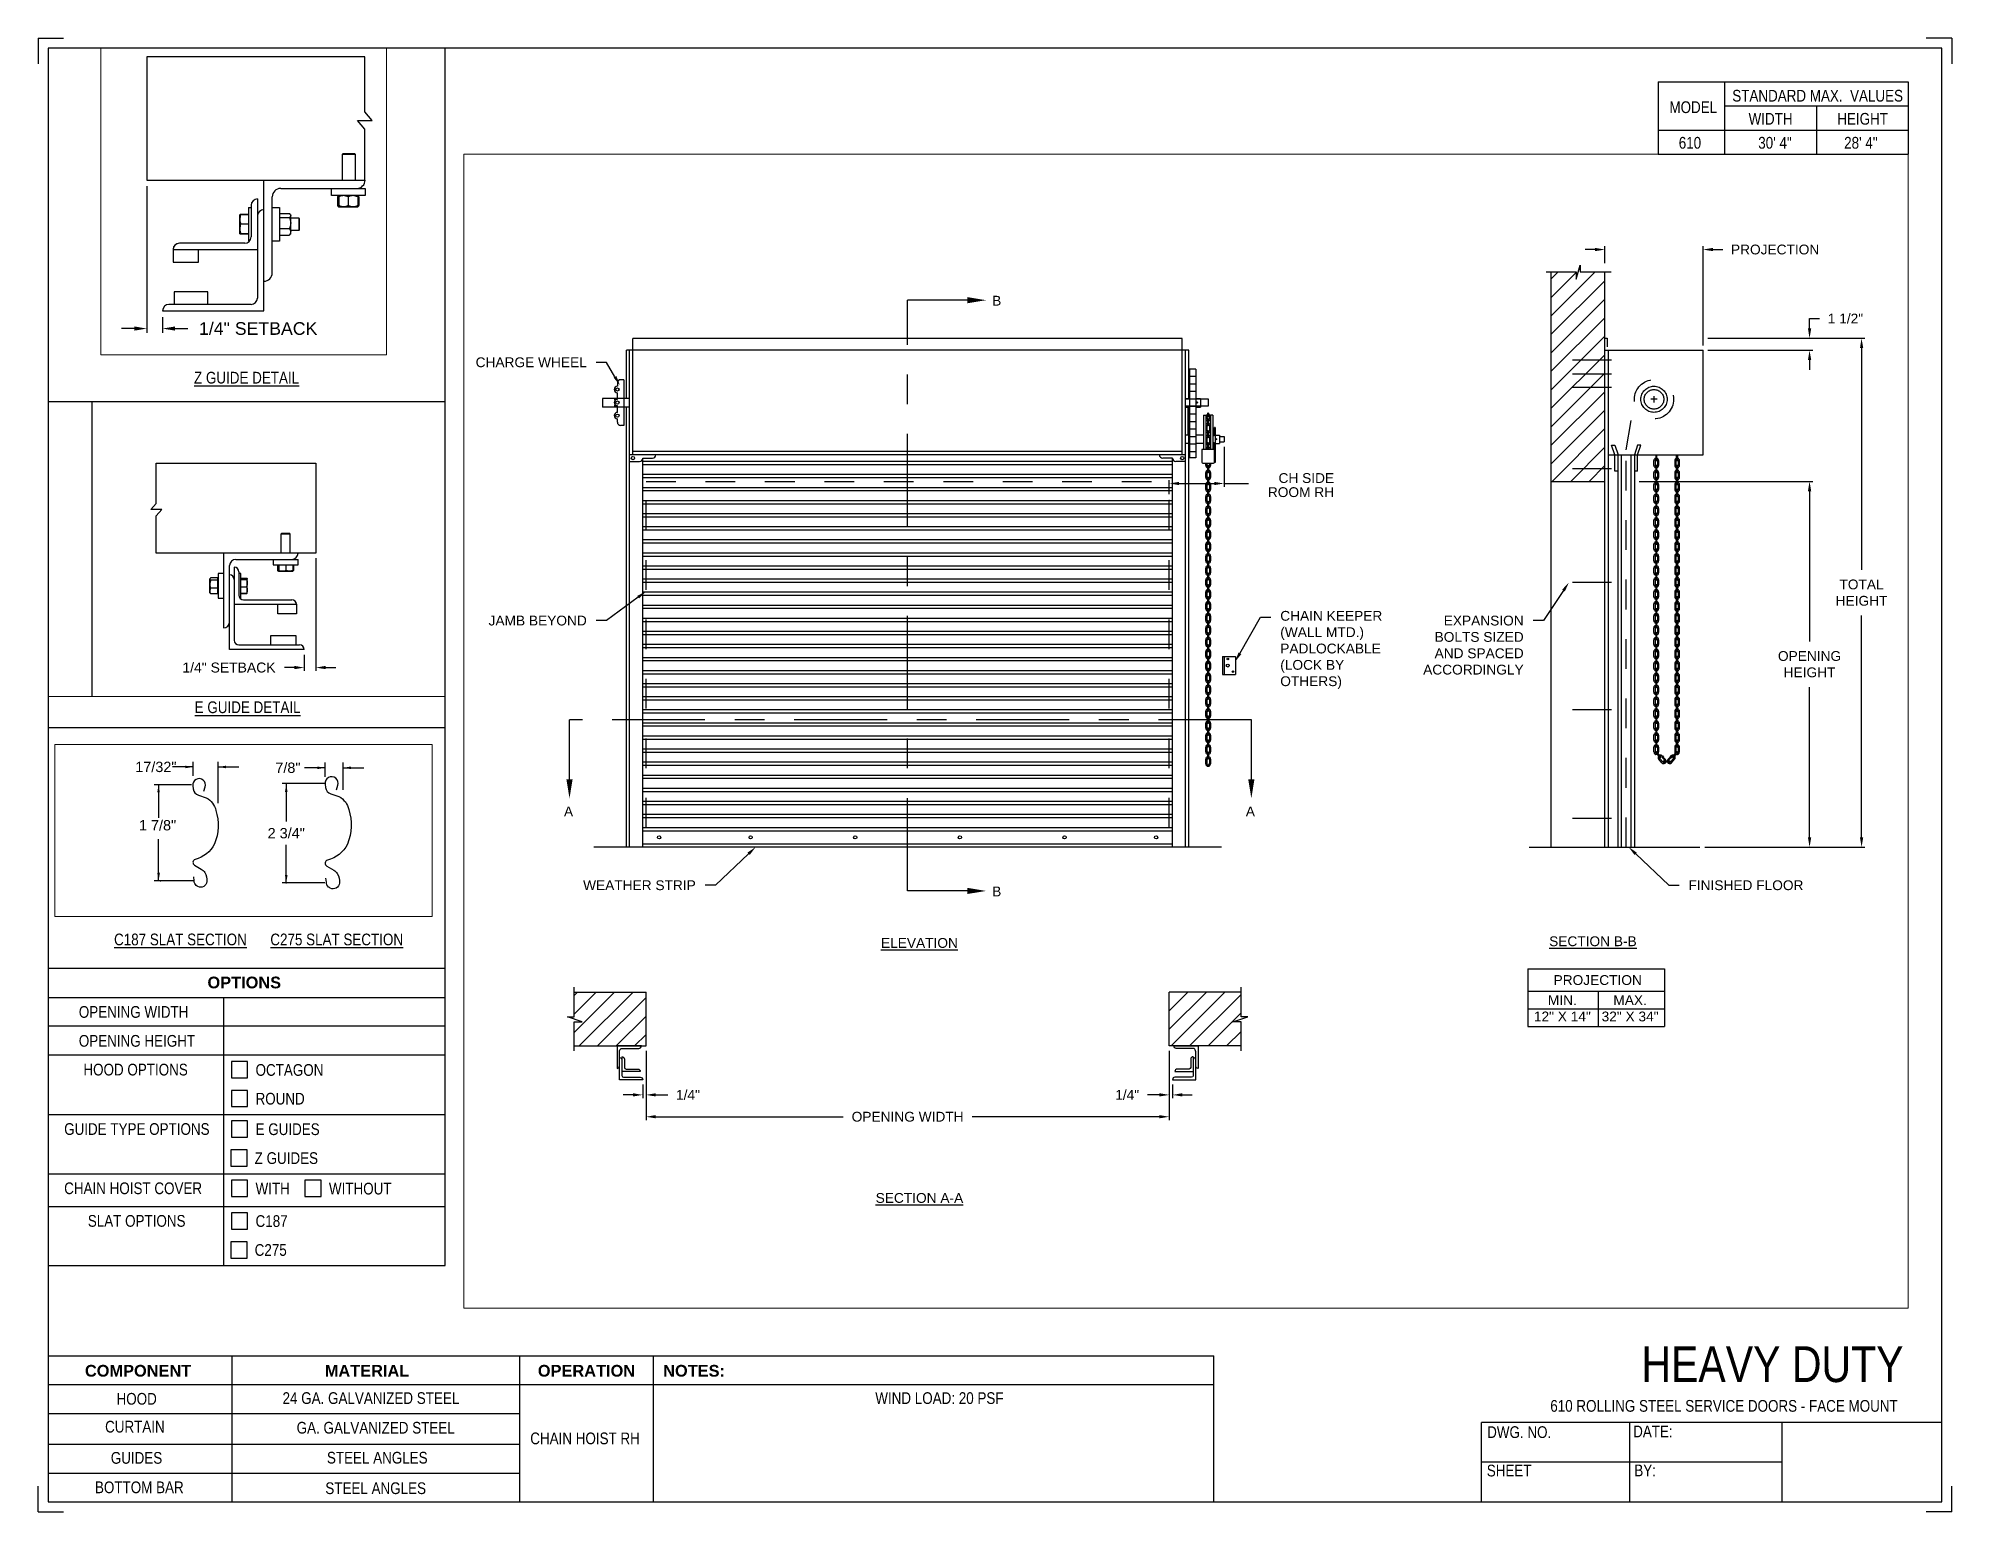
# Paper-space layout '610 CHAIN HOIST RH' of a CAD drawing. Header units: inches. Extents: x 0.1 to 10.9, y 0.1 to 8.4.
# The model-space entities are those that its viewports show. They can reach past a viewport. Long polylines and large blocks are cut down to what shows.
import ezdxf
from ezdxf import colors
from ezdxf.entities.mleader import LeaderData, LeaderLine
from ezdxf.enums import TextEntityAlignment as Align
from ezdxf.math import Vec2, Vec3

# ---------------------------------------------------------------- set-up
doc = ezdxf.new("R2010")
doc.units = ezdxf.units.IN
doc.header["$LTSCALE"] = 0.25
doc.header["$MEASUREMENT"] = 0
for name, pattern in [('CENTER', [2, 1.25, -0.25, 0.25, -0.25]), ('CENTER2', [1.125, 0.75, -0.125, 0.125, -0.125]), ('HIDDEN', [0.375, 0.25, -0.125])]:
    doc.linetypes.add(name, pattern=pattern)
for name, color, linetype in [('ANNOTATIONS', 1, 'Continuous'), ('CHAIN HOIST RH', 7, 'Continuous'), ('DETAILS', 4, 'Continuous'), ('SECTION CUTS', 6, 'CENTER'), ('TITLE BLOCK', 7, 'Continuous')]:
    doc.layers.add(name, color=color, linetype=linetype)
doc.styles.add('ARIAL', font='arial.ttf', dxfattribs={"height": 0.09375})
doc.styles.add('CADdetails-DIMENSIONS', font='ARIALN.TTF', dxfattribs={"height": 2.38})
doc.styles.get("Standard").update_dxf_attribs({"font": 'romans.shx'})
doc.dimstyles.new('ARIAL', dxfattribs={"dimtxt": 0.09375, "dimasz": 0.09375, "dimexe": 0.03125, "dimexo": 0.046875, "dimgap": 0.09, "dimtad": 0, "dimtih": 1, "dimtoh": 1, "dimdec": 4, "dimzin": 0, "dimdsep": 46, "dimlunit": 4, "dimtxsty": 'ARIAL', "dimcen": 0.09, "dimadec": 0, "dimazin": 0, "dimtfac": 1, "dimtdec": 4, "dimtix": 1, "dimtofl": 0, "dimtmove": 0, "dimatfit": 3, "dimfxl": 0.18, "dimfrac": 2, "dimtolj": 1, "dimtzin": 0, "dimarcsym": 0})
doc.dimstyles.new('STANDARD$0', dxfattribs={"dimtxt": 0.09375, "dimasz": 0.09375, "dimexe": 0.03125, "dimexo": 0.046875, "dimgap": 0.09, "dimtad": 0, "dimtih": 1, "dimtoh": 1, "dimdec": 4, "dimzin": 0, "dimdsep": 46, "dimtxsty": 'ARIAL', "dimcen": 0.09, "dimadec": 0, "dimazin": 0, "dimtfac": 1, "dimtdec": 4, "dimtofl": 0, "dimtmove": 0, "dimatfit": 1, "dimfxl": 1, "dimtolj": 1, "dimtzin": 0, "dimarcsym": 0})
pattern_1 = [(45, (16.43556, -50.85956), (-0.08838835, 0.08838835), [])]

psp = doc.layouts.new('610 CHAIN HOIST RH')

# ---------------------------------------------------------------- texts
at = {"layer": 'TITLE BLOCK', "attachment_point": 2, "style": 'CADdetails-DIMENSIONS'}
for s, width, insert, char_height in [('MODEL', 0.28815, (9.45, 8.068), 0.0664), ('STANDARD MAX.  VALUES', 1.75949, (10.155, 8.133), 0.06641), ('WIDTH', 0.42908, (9.888, 8.002), 0.0664), ('HEIGHT', 0.42908, (10.41, 8.002), 0.0664), ('610', 0.29952, (9.431, 7.866), 0.0664)]:
    psp.add_mtext_dynamic_manual_height_columns(s, width=width, gutter_width=1.363, heights=[0], dxfattribs=dict(at, insert=insert, char_height=char_height))
at = {"layer": 'TITLE BLOCK', "style": 'CADdetails-DIMENSIONS'}
for s, insert, char_height, width, attachment_point in [('30\' 4"', (9.913, 7.866), 0.0664, 1.75949, 2), ('28\' 4"', (10.4, 7.866), 0.0664, 1.75949, 2), ('{\\LZ GUIDE DETAIL}', (1.248, 6.534), 0.06641, 1.75949, 2), ('{\\LE GUIDE DETAIL}', (1.254, 4.665), 0.06641, 1.75949, 2), ('{\\LC187 SLAT SECTION}', (0.873, 3.348), 0.06641, 1.75949, 2), ('{\\LC275 SLAT SECTION}', (1.759, 3.348), 0.06641, 1.75949, 2), ('{\\fArial|b1|i0|c0|p34;OPTIONS}', (1.235, 3.104), 0.06641, 1.75949, 2), ('OPENING WIDTH', (0.297, 2.937), 0.06641, 1.30693, 1), ('OPENING HEIGHT', (0.297, 2.773), 0.06641, 1.30693, 1), ('HOOD OPTIONS', (0.323, 2.61), 0.06641, 1.30693, 1), ('OCTAGON', (1.299, 2.608), 0.0664, 1.23928, 1), ('ROUND', (1.299, 2.445), 0.0664, 1.53035, 1), ('GUIDE TYPE OPTIONS', (0.214, 2.273), 0.06641, 1.30693, 1), ('E GUIDES ', (1.299, 2.272), 0.0664, 1.23928, 1), ('Z GUIDES', (1.294, 2.108), 0.0664, 1.53035, 1), ('CHAIN HOIST COVER', (0.214, 1.937), 0.06641, 1.30693, 1), ('WITH', (1.299, 1.935), 0.0664, 1.23928, 1), ('WITHOUT', (1.715, 1.935), 0.0664, 1.23928, 1), ('SLAT OPTIONS', (0.348, 1.752), 0.06641, 1.30693, 1), ('C187', (1.299, 1.751), 0.0664, 1.23928, 1), ('C275', (1.294, 1.587), 0.0664, 1.53035, 1), ('\\A1;HEAVY DUTY', (10.642, 1.008), 0.20312, 2.03069, 3), ('{\\fArial|b1|i0|c0|p34;COMPONENT}', (0.633, 0.902), 0.06641, 1.75949, 2), ('{\\fArial|b1|i0|c0|p34;MATERIAL}', (1.931, 0.902), 0.06641, 1.75949, 2), ('{\\fArial|b1|i0|c0|p34;OPERATION}', (3.175, 0.902), 0.06641, 1.75949, 2), ('{\\fArial|b1|i0|c0|p34;NOTES:}', (3.785, 0.902), 0.06641, 1.75949, 2), ('HOOD', (0.625, 0.743), 0.0664, 1.75949, 2), ('24 GA. GALVANIZED STEEL', (1.953, 0.747), 0.06641, 1.75949, 2), ('\\pt0.13281;WIND LOAD: 20 PSF', (5.176, 0.747), 0.06641, 3.11182, 2), ('610 ROLLING STEEL SERVICE DOORS - FACE MOUNT', (9.624, 0.703), 0.06641, 2.79915, 2), ('CURTAIN', (0.615, 0.585), 0.0664, 1.75949, 2), ('GA. GALVANIZED STEEL', (1.98, 0.579), 0.06641, 1.75949, 2), ('DWG. NO.', (8.463, 0.554), 0.0664, 1.75949, 2), ('DATE:', (9.221, 0.558), 0.0664, 1.75949, 2), ('\\P\\PCHAIN HOIST RH', (3.167, 0.74), 0.06641, 1.75949, 2), ('GUIDES', (0.624, 0.408), 0.0664, 1.75949, 2), ('STEEL ANGLES', (1.989, 0.409), 0.06641, 1.75949, 2), ('SHEET', (8.406, 0.336), 0.0664, 1.75949, 2), ('BY:', (9.177, 0.337), 0.0664, 1.75949, 2), ('BOTTOM BAR', (0.64, 0.241), 0.0664, 1.75949, 2), ('STEEL ANGLES', (1.98, 0.236), 0.06641, 1.75949, 2)]:
    psp.add_mtext(s, dxfattribs=dict(at, insert=insert, char_height=char_height, width=width, attachment_point=attachment_point))

msp = doc.modelspace()

# ---------------------------------------------------------------- texts
at = {"layer": 'ANNOTATIONS', "style": 'ARIAL'}
msp.add_text('1 7/8"', height=0.09375, dxfattribs=at).set_placement((195.64185, 215.99205))
at = {"layer": 'ANNOTATIONS', "linetype": 'Continuous', "style": 'ARIAL'}
msp.add_text('2 3/4"', height=0.09375, dxfattribs=at).set_placement((196.97789, 215.96675), align=Align.MIDDLE_CENTER)
at = {"layer": 'ANNOTATIONS', "insert": (207.95039, 223.9457), "char_height": 0.09375, "width": 0.7986682, "attachment_point": 3, "line_spacing_factor": 0.86134, "style": 'ARIAL'}
msp.add_mtext('CH SIDE ROOM RH', dxfattribs=at)
at = {"layer": 'ANNOTATIONS', "char_height": 0.09375, "attachment_point": 2, "style": 'ARIAL'}
for s, insert, width in [('{\\LELEVATION}', (203.9878, 219.50166), 3.0834986), ('{\\LSECTION B-B}', (210.42381, 219.51762), 1.3823677), ('{\\LSECTION A-A}', (203.9878, 217.06383), 1.3823677)]:
    msp.add_mtext(s, dxfattribs=dict(at, insert=insert, width=width))
for s, width, insert in [('PROJECTION ', 1.7594917, (210.46981, 219.1469)), ('MIN.\\P12" X 14" ', 0.6711642, (210.13169, 218.95491)), ('MAX.\\P32" X 34"', 0.6567117, (210.77912, 218.95491))]:
    msp.add_mtext_dynamic_manual_height_columns(s, width=width, gutter_width=1.36268, heights=[0], dxfattribs=dict(at, insert=insert))
at = {"layer": 'ANNOTATIONS', "insert": (195.7954, 216.56757), "char_height": 0.09375, "attachment_point": 5, "style": 'ARIAL'}
msp.add_mtext('17/32"', dxfattribs=at)
at = {"layer": 'ANNOTATIONS', "linetype": 'Continuous', "insert": (196.99315, 216.5599), "char_height": 0.09375, "attachment_point": 5, "style": 'ARIAL'}
msp.add_mtext('7/8"', dxfattribs=at)
at = {"layer": 'SECTION CUTS', "style": 'ARIAL'}
for s, p in [('B', (204.68273, 225.54742)), ('A', (200.59069, 220.66491)), ('A', (207.10665, 220.66491)), ('B', (204.68273, 219.90016))]:
    msp.add_text(s, height=0.09375, dxfattribs=at).set_placement(p)

# ---------------------------------------------------------------- blocks, each defined once
blk = doc.blocks.new('*D39')
at = {"layer": 'ANNOTATIONS', "color": 0, "lineweight": -2, "transparency": 16777216}
for p, q in [((195.322, 221.127), (195.322, 220.042)), ((195.438, 220.158), (195.438, 220.042)), ((195.229, 220.073), (195.135, 220.073)), ((195.531, 220.073), (195.625, 220.073))]:
    blk.add_line(p, q, dxfattribs=at)
at = {"layer": 'ANNOTATIONS', "color": 0, "transparency": 16777216}
for points in [[(195.229, 220.089), (195.229, 220.058), (195.322, 220.073)], [(195.531, 220.089), (195.531, 220.058), (195.438, 220.073)]]:
    blk.add_solid(points, dxfattribs=at)
at = {"layer": 'defpoints', "color": 0, "transparency": 16777216}
for p in [(195.322, 221.174), (195.438, 220.205), (195.438, 220.073)]:
    blk.add_point(p, dxfattribs=at)
at = {"layer": 'ANNOTATIONS', "color": 0, "transparency": 16777216, "insert": (196.146, 220.073), "char_height": 0.09375, "attachment_point": 5, "style": 'ARIAL'}
blk.add_mtext('\\A1;1/4" SETBACK', dxfattribs=at)
blk = doc.blocks.new('*D43')
at = {"layer": 'ANNOTATIONS', "color": 0, "lineweight": -2, "transparency": 16777216}
for p, q in [((196.356, 218.413), (196.356, 217.353)), ((196.247, 217.505), (196.247, 217.353)), ((196.154, 217.384), (196.06, 217.384)), ((196.449, 217.384), (196.543, 217.384))]:
    blk.add_line(p, q, dxfattribs=at)
at = {"layer": 'ANNOTATIONS', "color": 0, "transparency": 16777216}
for points in [[(196.154, 217.4), (196.154, 217.369), (196.247, 217.384)], [(196.449, 217.4), (196.449, 217.369), (196.356, 217.384)]]:
    blk.add_solid(points, dxfattribs=at)
at = {"layer": 'defpoints', "color": 0, "transparency": 16777216}
for p in [(196.356, 218.46), (196.247, 217.552), (196.247, 217.384)]:
    blk.add_point(p, dxfattribs=at)
at = {"layer": 'ANNOTATIONS', "color": 0, "transparency": 16777216, "insert": (195.539, 217.384), "char_height": 0.09375, "attachment_point": 5, "style": 'ARIAL'}
blk.add_mtext('\\A1;1/4" SETBACK', dxfattribs=at)
blk = doc.blocks.new('*D40')
at = {"layer": 'ANNOTATIONS', "color": 0, "lineweight": -2, "transparency": 16777216}
for p, q in [((212.494, 225.329), (212.494, 225.423)), ((212.494, 225.423), (212.588, 225.423)), ((211.523, 225.235), (212.526, 225.235)), ((211.523, 225.12), (212.526, 225.12)), ((212.494, 225.027), (212.494, 224.933))]:
    blk.add_line(p, q, dxfattribs=at)
at = {"layer": 'ANNOTATIONS', "color": 0, "transparency": 16777216}
for points in [[(212.479, 225.329), (212.51, 225.329), (212.494, 225.235)], [(212.479, 225.027), (212.51, 225.027), (212.494, 225.12)]]:
    blk.add_solid(points, dxfattribs=at)
at = {"layer": 'defpoints', "color": 0, "transparency": 16777216}
for p in [(211.476, 225.235), (211.476, 225.12), (212.494, 225.235)]:
    blk.add_point(p, dxfattribs=at)
at = {"layer": 'ANNOTATIONS', "color": 0, "transparency": 16777216, "insert": (212.837, 225.423), "char_height": 0.0938, "attachment_point": 5, "style": 'ARIAL'}
blk.add_mtext('\\A1;1 1/2"', dxfattribs=at)
blk = doc.blocks.new('*D41')
at = {"layer": 'ANNOTATIONS', "color": 0, "lineweight": -2, "transparency": 16777216}
for p, q in [((206.375, 218.423), (206.375, 217.971)), ((206.406, 218.1), (206.406, 217.971)), ((206.281, 218.002), (206.167, 218.002)), ((206.5, 218.002), (206.593, 218.002))]:
    blk.add_line(p, q, dxfattribs=at)
at = {"layer": 'ANNOTATIONS', "color": 0, "transparency": 16777216}
for points in [[(206.281, 218.018), (206.281, 217.987), (206.375, 218.002)], [(206.5, 218.018), (206.5, 217.987), (206.406, 218.002)]]:
    blk.add_solid(points, dxfattribs=at)
at = {"layer": 'defpoints', "color": 0, "transparency": 16777216}
for p in [(206.375, 218.47), (206.406, 218.147), (206.406, 218.002)]:
    blk.add_point(p, dxfattribs=at)
at = {"layer": 'ANNOTATIONS', "color": 0, "transparency": 16777216, "insert": (205.973, 218.002), "char_height": 0.0938, "attachment_point": 5, "style": 'ARIAL'}
blk.add_mtext('\\A1;1/4"', dxfattribs=at)
blk = doc.blocks.new('*D42')
at = {"layer": 'ANNOTATIONS', "color": 0, "lineweight": -2, "transparency": 16777216}
for p, q in [((201.375, 218.423), (201.375, 217.971)), ((201.343, 218.1), (201.343, 217.971)), ((201.25, 218.002), (201.156, 218.002)), ((201.468, 218.002), (201.582, 218.002))]:
    blk.add_line(p, q, dxfattribs=at)
at = {"layer": 'ANNOTATIONS', "color": 0, "transparency": 16777216}
for points in [[(201.25, 218.018), (201.25, 217.987), (201.343, 218.002)], [(201.468, 218.018), (201.468, 217.987), (201.375, 218.002)]]:
    blk.add_solid(points, dxfattribs=at)
at = {"layer": 'defpoints', "color": 0, "transparency": 16777216}
for p in [(201.375, 218.47), (201.343, 218.147), (201.343, 218.002)]:
    blk.add_point(p, dxfattribs=at)
at = {"layer": 'ANNOTATIONS', "color": 0, "transparency": 16777216, "insert": (201.776, 218.002), "char_height": 0.0938, "attachment_point": 5, "style": 'ARIAL'}
blk.add_mtext('\\A1;1/4"', dxfattribs=at)
blk = doc.blocks.new('*D35')
at = {"layer": 'ANNOTATIONS', "color": 0, "lineweight": -2, "transparency": 16777216}
for p, q in [((201.375, 218.423), (201.375, 217.762)), ((206.375, 218.423), (206.375, 217.762)), ((201.468, 217.793), (203.258, 217.793)), ((206.281, 217.793), (204.491, 217.793))]:
    blk.add_line(p, q, dxfattribs=at)
at = {"layer": 'ANNOTATIONS', "color": 0, "transparency": 16777216}
for points in [[(201.468, 217.809), (201.468, 217.778), (201.375, 217.793)], [(206.281, 217.809), (206.281, 217.778), (206.375, 217.793)]]:
    blk.add_solid(points, dxfattribs=at)
at = {"layer": 'defpoints', "color": 0, "transparency": 16777216}
for p in [(201.375, 218.47), (206.375, 218.47), (206.375, 217.793)]:
    blk.add_point(p, dxfattribs=at)
at = {"layer": 'ANNOTATIONS', "color": 0, "transparency": 16777216, "insert": (203.875, 217.793), "char_height": 0.09375, "attachment_point": 5, "style": 'ARIAL'}
blk.add_mtext('\\A1;OPENING WIDTH', dxfattribs=at)
blk = doc.blocks.new('*D36')
at = {"layer": 'ANNOTATIONS', "color": 0, "lineweight": -2, "transparency": 16777216}
for p, q in [((211.826, 223.867), (212.526, 223.867)), ((212.494, 223.773), (212.494, 222.336)), ((212.494, 220.464), (212.494, 221.901)), ((211.492, 220.37), (212.526, 220.37))]:
    blk.add_line(p, q, dxfattribs=at)
at = {"layer": 'ANNOTATIONS', "color": 0, "transparency": 16777216}
for points in [[(212.479, 223.773), (212.51, 223.773), (212.494, 223.867)], [(212.479, 220.464), (212.51, 220.464), (212.494, 220.37)]]:
    blk.add_solid(points, dxfattribs=at)
at = {"layer": 'defpoints', "color": 0, "transparency": 16777216}
for p in [(211.779, 223.867), (211.445, 220.37), (212.494, 220.37)]:
    blk.add_point(p, dxfattribs=at)
at = {"layer": 'ANNOTATIONS', "color": 0, "transparency": 16777216, "insert": (212.494, 222.119), "char_height": 0.09375, "attachment_point": 5, "style": 'ARIAL'}
blk.add_mtext('\\A1;OPENING\\PHEIGHT', dxfattribs=at)
blk = doc.blocks.new('*D37')
at = {"layer": 'ANNOTATIONS', "color": 0, "lineweight": -2, "transparency": 16777216}
for p, q in [((211.688, 225.235), (213.023, 225.235)), ((212.991, 225.142), (212.991, 223.02)), ((212.991, 220.464), (212.991, 222.586)), ((211.492, 220.37), (213.023, 220.37))]:
    blk.add_line(p, q, dxfattribs=at)
at = {"layer": 'ANNOTATIONS', "color": 0, "transparency": 16777216}
for points in [[(212.976, 225.142), (213.007, 225.142), (212.991, 225.235)], [(212.976, 220.464), (213.007, 220.464), (212.991, 220.37)]]:
    blk.add_solid(points, dxfattribs=at)
at = {"layer": 'defpoints', "color": 0, "transparency": 16777216}
for p in [(211.641, 225.235), (211.445, 220.37), (212.991, 220.37)]:
    blk.add_point(p, dxfattribs=at)
at = {"layer": 'ANNOTATIONS', "color": 0, "transparency": 16777216, "insert": (212.991, 222.803), "char_height": 0.0938, "attachment_point": 5, "style": 'ARIAL'}
blk.add_mtext('\\A1;TOTAL\\PHEIGHT', dxfattribs=at)
blk = doc.blocks.new('*D38')
at = {"layer": 'ANNOTATIONS', "color": 0, "lineweight": -2, "transparency": 16777216}
for p, q in [((210.539, 225.952), (210.539, 226.115)), ((211.476, 225.167), (211.476, 226.115)), ((210.445, 226.083), (210.351, 226.083)), ((211.57, 226.083), (211.664, 226.083))]:
    blk.add_line(p, q, dxfattribs=at)
at = {"layer": 'ANNOTATIONS', "color": 0, "transparency": 16777216}
for points in [[(210.445, 226.099), (210.445, 226.068), (210.539, 226.083)], [(211.57, 226.099), (211.57, 226.068), (211.476, 226.083)]]:
    blk.add_solid(points, dxfattribs=at)
at = {"layer": 'defpoints', "color": 0, "transparency": 16777216}
for p in [(211.476, 226.083), (210.539, 225.905), (211.476, 225.12)]:
    blk.add_point(p, dxfattribs=at)
at = {"layer": 'ANNOTATIONS', "color": 0, "transparency": 16777216, "insert": (212.165, 226.083), "char_height": 0.09375, "attachment_point": 5, "style": 'ARIAL'}
blk.add_mtext('\\A1;PROJECTION', dxfattribs=at)

# ---------------------------------------------------------------- dimensions: what is measured, and where the dimension line sits
at = {"layer": 'ANNOTATIONS'}
for base, p1, p2, text, dimstyle, picture, middle in [((211.47622, 226.0835), (210.53872, 225.90486), (211.47622, 225.12041), 'PROJECTION', 'STANDARD$0', '*D38', (212.16533, 226.0835)), ((201.34345, 218.00223), (201.3747, 218.46956), (201.34345, 218.14709), '1/4"', 'ARIAL', '*D42', (201.77649, 218.00223)), ((206.3747, 217.79327), (201.3747, 218.46956), (206.3747, 218.46956), 'OPENING WIDTH', 'STANDARD$0', '*D35', (203.8747, 217.79327)), ((206.40595, 218.00223), (206.3747, 218.46956), (206.40595, 218.14709), '1/4"', 'ARIAL', '*D41', (205.97292, 218.00223))]:
    dim = msp.add_linear_dim(base=base, p1=p1, p2=p2, text=text, dimstyle=dimstyle, dxfattribs=at)
    dim.commit()
    dim.dimension.update_dxf_attribs({"geometry": picture, "text_midpoint": middle, "dimtype": 160})
for base, p1, p2, text, picture, middle in [((212.49426, 225.23546), (211.47622, 225.12041), (211.47622, 225.23546), '1 1/2"', '*D40', (212.8367, 225.42296)), ((212.99149, 220.37041), (211.64134, 225.23546), (211.44497, 220.37041), 'TOTAL\\PHEIGHT', '*D37', (212.99149, 222.80294)), ((212.49426, 220.37041), (211.7793, 223.86705), (211.44497, 220.37041), 'OPENING\\PHEIGHT', '*D36', (212.49426, 222.11873))]:
    dim = msp.add_linear_dim(base=base, p1=p1, p2=p2, angle=90, text=text, dimstyle='STANDARD$0', dxfattribs=at)
    dim.commit()
    dim.dimension.update_dxf_attribs({"geometry": picture, "text_midpoint": middle})
dim = msp.add_linear_dim(base=(195.43763, 220.07329), p1=(195.3223, 221.17353), p2=(195.43763, 220.20478), text='1/4" SETBACK', dimstyle='STANDARD$0', override={"dimarcsym": 1}, dxfattribs=at)
dim.commit()
dim.dimension.update_dxf_attribs({"geometry": '*D39', "text_midpoint": (196.14602, 220.07329), "dimtype": 160})
dim = msp.add_linear_dim(base=(196.24748, 217.38444), p1=(196.3556, 218.46002), p2=(196.24748, 217.55182), angle=180, text='1/4" SETBACK', dimstyle='STANDARD$0', override={"dimarcsym": 1}, dxfattribs=at)
dim.commit()
dim.dimension.update_dxf_attribs({"geometry": '*D43', "text_midpoint": (195.53909, 217.38444)})

# ---------------------------------------------------------------- hatches: boundary and pattern name
at = {"layer": 'CHAIN HOIST RH', "linetype": 'Continuous'}
h = msp.add_hatch(dxfattribs=at)
h.set_pattern_fill('ANSI31', color=256, style=0)
h.set_pattern_definition([(45, (16.94411, -51.24794), (-0.088388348, 0.088388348), [])])
h.paths.add_polyline_path([(210.53872, 225.13418), (210.53872, 225.86877), (210.30222, 225.86877), (210.30222, 225.93343), (210.26381, 225.80007), (210.26381, 225.86877), (210.02309, 225.86877), (210.02309, 225.31847)])
h.paths.add_polyline_path([(210.02309, 225.31847), (210.02309, 223.86705), (210.53872, 223.86705), (210.53872, 225.12041), (210.53872, 225.13418)])
at = {"layer": 'CHAIN HOIST RH'}
h = msp.add_hatch(dxfattribs=at)
h.set_pattern_fill('ANSI31', color=256, style=0)
h.set_pattern_definition(pattern_1)
h.paths.add_polyline_path([(201.3747, 218.98519), (200.6872, 218.98519), (200.6872, 218.74799), (200.6231, 218.74799), (200.76517, 218.70108), (200.6872, 218.70108), (200.6872, 218.46956), (201.3747, 218.46956), (201.3747, 218.63207)])
h = msp.add_hatch(dxfattribs=at)
h.set_pattern_fill('ANSI31', color=256, style=0)
h.set_pattern_definition(pattern_1)
h.paths.add_polyline_path([(207.12631, 218.74799), (207.0622, 218.74799), (207.0622, 218.98519), (206.3747, 218.98519), (206.3747, 218.46956), (206.39288, 218.46956), (207.0622, 218.46956), (207.0622, 218.70108), (206.98424, 218.70108)])

# ---------------------------------------------------------------- linework, layer by layer
at = {"linetype": 'Continuous'}
msp.add_line((209.81374, 220.37041), (211.44497, 220.37041), dxfattribs=at)
at = {"layer": 'ANNOTATIONS'}
for p, q in [((211.52309, 225.12041), (212.52551, 225.12041)), ((210.86684, 223.86705), (212.52551, 223.86705)), ((209.80112, 219.20634), (209.80112, 218.65496)), ((209.80112, 219.20634), (211.10889, 219.20634)), ((211.10889, 219.20634), (211.10889, 218.65496)), ((209.80112, 218.99486), (211.10889, 218.99486)), ((210.47397, 218.99486), (210.47397, 218.65496)), ((209.80112, 218.82491), (211.10889, 218.82491)), ((209.80112, 218.65496), (211.10889, 218.65496)), ((196.13226, 216.48582), (196.13226, 216.61445)), ((196.35963, 216.24027), (196.35963, 216.61445)), ((196.13226, 216.56757), (195.94476, 216.56757)), ((196.35963, 216.56757), (196.54713, 216.56757)), ((196.11872, 216.4065), (195.78122, 216.4065)), ((195.8197, 216.4065), (195.8197, 216.10494)), ((195.8197, 215.53463), (195.8197, 215.91181)), ((196.14685, 215.53463), (195.78122, 215.53463))]:
    msp.add_line(p, q, dxfattribs=at)
at = {"layer": 'ANNOTATIONS', "linetype": 'Continuous'}
for p, q in [((206.89855, 224.1969), (206.89855, 223.81548)), ((206.46845, 223.84673), (206.8048, 223.84673)), ((206.89855, 223.84673), (207.13278, 223.84673))]:
    msp.add_line(p, q, dxfattribs=at)
at = {"layer": 'ANNOTATIONS', "linetype": 'ByBlock'}
for p, q in [((197.33001, 216.5599), (197.14251, 216.5599)), ((197.33001, 216.47815), (197.33001, 216.60678)), ((197.49453, 216.35979), (197.49453, 216.60678)), ((197.49453, 216.5599), (197.68203, 216.5599)), ((197.32918, 216.41677), (196.94125, 216.41677)), ((196.97789, 216.41677), (196.97789, 216.07375)), ((196.97789, 215.51674), (196.97789, 215.85975)), ((197.32918, 215.51674), (196.94125, 215.51674))]:
    msp.add_line(p, q, dxfattribs=at)
at = {"layer": 'ANNOTATIONS'}
for p in [(195.8197, 215.60913), (195.83747, 215.53463)]:
    msp.add_point(p, dxfattribs=at)
at = {"layer": 'ANNOTATIONS', "linetype": 'ByBlock'}
msp.add_point((196.97789, 215.51674), dxfattribs=at)
at = {"layer": 'ANNOTATIONS'}
for points in [[(212.47864, 225.02666), (212.50989, 225.02666), (212.49426, 225.12041)], [(212.47864, 223.7733), (212.50989, 223.7733), (212.49426, 223.86705)], [(196.06194, 216.55585), (196.06194, 216.57929), (196.13226, 216.56757)], [(196.42995, 216.57929), (196.42995, 216.55585), (196.35963, 216.56757)], [(195.83142, 216.33618), (195.80798, 216.33618), (195.8197, 216.4065)], [(195.83142, 215.60495), (195.80798, 215.60495), (195.8197, 215.53463)]]:
    msp.add_solid(points, dxfattribs=at)
at = {"layer": 'ANNOTATIONS', "linetype": 'Continuous'}
for points in [[(206.46845, 223.86235), (206.46845, 223.8311), (206.3747, 223.84673)], [(206.8048, 223.86235), (206.8048, 223.8311), (206.89855, 223.84673)]]:
    msp.add_solid(points, dxfattribs=at)
at = {"layer": 'ANNOTATIONS', "linetype": 'ByBlock'}
for points in [[(197.25969, 216.54818), (197.25969, 216.57162), (197.33001, 216.5599)], [(197.56485, 216.57162), (197.56485, 216.54818), (197.49453, 216.5599)], [(196.98961, 216.34067), (196.96617, 216.34067), (196.97789, 216.41099)], [(196.98961, 215.58706), (196.96617, 215.58706), (196.97789, 215.51674)]]:
    msp.add_solid(points, dxfattribs=at)
at = {"layer": 'CHAIN HOIST RH', "linetype": 'Continuous'}
for p, q in [((209.97671, 225.86877), (210.26381, 225.86877)), ((210.02309, 225.86877), (210.02309, 220.37041)), ((210.26381, 225.80007), (210.30222, 225.93343)), ((210.26381, 225.86877), (210.26381, 225.80007)), ((210.30222, 225.93343), (210.30222, 225.86877)), ((210.30222, 225.86877), (210.59742, 225.86877)), ((210.53872, 220.37041), (210.53872, 225.86877)), ((201.2497, 225.12041), (201.22626, 225.12041)), ((210.53872, 225.23546), (210.56012, 225.23546)), ((210.53872, 225.12041), (211.47622, 225.12041)), ((210.56012, 225.23546), (210.56012, 225.1532)), ((210.56997, 225.12041), (210.56997, 220.37041)), ((211.47622, 224.12041), (211.47622, 225.12041)), ((201.16376, 224.83916), (201.13251, 224.83916)), ((201.16376, 224.83916), (201.16376, 224.40166)), ((201.10126, 224.80791), (201.10126, 224.77666)), ((201.10126, 224.65166), (201.10126, 224.71416)), ((201.07001, 224.65166), (201.10126, 224.65166)), ((201.10126, 224.58916), (201.07001, 224.58916)), ((201.10126, 224.52666), (201.10126, 224.58916)), ((206.7497, 224.65166), (206.53095, 224.65166)), ((206.53095, 224.58916), (206.7497, 224.58916)), ((206.55439, 224.30904), (206.55439, 224.57689)), ((206.7497, 224.58916), (206.7497, 224.65166)), ((201.10126, 224.43291), (201.10126, 224.46416)), ((201.16376, 224.40166), (201.13251, 224.40166)), ((206.4997, 224.15166), (201.2497, 224.15166)), ((210.56997, 224.12041), (211.47622, 224.12041)), ((210.63247, 224.12041), (210.60122, 224.21416)), ((210.60122, 224.21416), (210.63247, 224.21416)), ((210.63247, 224.21416), (210.66372, 224.12041)), ((210.63247, 223.96416), (210.63247, 224.12041)), ((210.66372, 220.37041), (210.66372, 224.12041)), ((210.69497, 224.12041), (210.69497, 220.37041)), ((210.78872, 220.37041), (210.78872, 224.12041)), ((210.85122, 224.21416), (210.81997, 224.12041)), ((210.81997, 224.12041), (210.81997, 220.37041)), ((210.85122, 224.12041), (210.88247, 224.21416)), ((210.88247, 224.21416), (210.85122, 224.21416)), ((210.85122, 223.96416), (210.85122, 224.12041)), ((206.3747, 223.74547), (206.3747, 223.87798)), ((210.02309, 223.86705), (210.53872, 223.86705)), ((210.66372, 223.96416), (210.63247, 223.96416)), ((210.85122, 223.96416), (210.81997, 223.96416)), ((206.88425, 222.19244), (206.88425, 222.02057)), ((206.88425, 222.19244), (207.00925, 222.19244)), ((206.89987, 222.19244), (206.89987, 222.02057)), ((207.00925, 222.19244), (207.00925, 222.02057)), ((206.88425, 222.02057), (207.00925, 222.02057)), ((200.6872, 218.74799), (200.6872, 219.03206)), ((207.0622, 218.74799), (207.0622, 219.03206)), ((200.76517, 218.70108), (200.6231, 218.74799)), ((200.6231, 218.74799), (200.6872, 218.74799)), ((206.98424, 218.70108), (207.12631, 218.74799)), ((207.12631, 218.74799), (207.0622, 218.74799)), ((200.6872, 218.42269), (200.6872, 218.70108)), ((200.6872, 218.70108), (200.76517, 218.70108)), ((207.0622, 218.70108), (206.98424, 218.70108)), ((207.0622, 218.42269), (207.0622, 218.70108)), ((201.12132, 218.14709), (201.12132, 218.41435)), ((206.62808, 218.14709), (206.62808, 218.41435))]:
    msp.add_line(p, q, dxfattribs=at)
at = {"layer": 'CHAIN HOIST RH'}
for p, q in [((201.1872, 224.65973), (201.1872, 225.12041)), ((206.5622, 225.12041), (201.1872, 225.12041)), ((201.21845, 220.37041), (201.21845, 225.12041)), ((201.2497, 224.12041), (201.2497, 225.23174)), ((206.4997, 225.23174), (201.2497, 225.23174)), ((206.4997, 224.12041), (206.4997, 225.23174)), ((206.53095, 220.37041), (206.53095, 225.12041)), ((206.5622, 224.65166), (206.5622, 225.12041)), ((206.5679, 224.9409), (206.5679, 224.09285)), ((206.6301, 224.9409), (206.5679, 224.9409)), ((206.6301, 224.86929), (206.5679, 224.86929)), ((206.6301, 224.9409), (206.6301, 224.09285)), ((206.6301, 224.79729), (206.5679, 224.79729)), ((206.6301, 224.72529), (206.5679, 224.72529)), ((200.95756, 224.65973), (200.95756, 224.57689)), ((201.21845, 224.65973), (200.95756, 224.65973)), ((201.21845, 224.57689), (200.95756, 224.57689)), ((201.1872, 220.37041), (201.1872, 224.57689)), ((206.53095, 224.65973), (206.5679, 224.65973)), ((206.53095, 224.57689), (206.5679, 224.57689)), ((206.5622, 220.37041), (206.5622, 224.58916)), ((206.6301, 224.65329), (206.5679, 224.65329)), ((206.6301, 224.58129), (206.5679, 224.58129)), ((206.6301, 224.65973), (206.6738, 224.65973)), ((206.6301, 224.57689), (206.6738, 224.57689)), ((206.6738, 224.65973), (206.6738, 224.57689)), ((206.6301, 224.50929), (206.5679, 224.50929)), ((206.6301, 224.43729), (206.5679, 224.43729)), ((206.7017, 224.49892), (206.72363, 224.49892)), ((206.7017, 224.49892), (206.7017, 224.17273)), ((206.72363, 224.49892), (206.72363, 224.17273)), ((206.73473, 224.48298), (206.73473, 224.46673)), ((206.741, 224.5165), (206.741, 224.48674)), ((206.741, 224.4614), (206.741, 224.43502)), ((206.741, 224.43502), (206.7521, 224.43502)), ((206.741, 224.43412), (206.741, 224.40436)), ((206.741, 224.43412), (206.7521, 224.43412)), ((206.7521, 224.48674), (206.7521, 224.5165)), ((206.7521, 224.43502), (206.7521, 224.4614)), ((206.7521, 224.40436), (206.7521, 224.43412)), ((206.75837, 224.48298), (206.75837, 224.46673)), ((206.75837, 224.47416), (206.76947, 224.47416)), ((206.75837, 224.47326), (206.76947, 224.47326)), ((206.76947, 224.49892), (206.76947, 224.17273)), ((206.79139, 224.49892), (206.76947, 224.49892)), ((206.79139, 224.49892), (206.79139, 224.17273)), ((206.5679, 224.30904), (206.53095, 224.30904)), ((206.6301, 224.36529), (206.5679, 224.36529)), ((206.6301, 224.29329), (206.5679, 224.29329)), ((206.7017, 224.30904), (206.6301, 224.30904)), ((206.73473, 224.39903), (206.73473, 224.35261)), ((206.73473, 224.28491), (206.73473, 224.23849)), ((206.741, 224.34728), (206.741, 224.29024)), ((206.741, 224.32329), (206.7521, 224.32329)), ((206.741, 224.32239), (206.7521, 224.32239)), ((206.7521, 224.29024), (206.7521, 224.34728)), ((206.75837, 224.39903), (206.75837, 224.38121)), ((206.75837, 224.38121), (206.76947, 224.38121)), ((206.75837, 224.38031), (206.76947, 224.38031)), ((206.75837, 224.38031), (206.75837, 224.35261)), ((206.75837, 224.28491), (206.75837, 224.26709)), ((206.75837, 224.26709), (206.76947, 224.26709)), ((206.75837, 224.26619), (206.76947, 224.26619)), ((206.75837, 224.26619), (206.75837, 224.23849)), ((206.79829, 224.30258), (206.79139, 224.30258)), ((206.80804, 224.31233), (206.80804, 224.38096)), ((206.81249, 224.38096), (206.80804, 224.38096)), ((206.81249, 224.38096), (206.81249, 224.04796)), ((206.81249, 224.30904), (206.8562, 224.30904)), ((206.8562, 224.30904), (206.8562, 224.23041)), ((206.8562, 224.29567), (206.89855, 224.29567)), ((206.89855, 224.29567), (206.89855, 224.24378)), ((206.53095, 224.12041), (201.21845, 224.12041)), ((206.5679, 224.23041), (206.53095, 224.23041)), ((206.6301, 224.22129), (206.5679, 224.22129)), ((206.6301, 224.14929), (206.5679, 224.14929)), ((206.7017, 224.23041), (206.6301, 224.23041)), ((206.68772, 224.17273), (206.68772, 224.05028)), ((206.80804, 224.17273), (206.68772, 224.17273)), ((206.741, 224.23316), (206.741, 224.20678)), ((206.741, 224.20678), (206.7521, 224.20678)), ((206.741, 224.20588), (206.7521, 224.20588)), ((206.741, 224.20588), (206.741, 224.17612)), ((206.7521, 224.20678), (206.7521, 224.23316)), ((206.7521, 224.17612), (206.7521, 224.20588)), ((206.79829, 224.23687), (206.79139, 224.23687)), ((206.80804, 224.05028), (206.80804, 224.22712)), ((206.81249, 224.23041), (206.8562, 224.23041)), ((206.8562, 224.24378), (206.89855, 224.24378)), ((211.0236, 224.12041), (211.0236, 224.10156)), ((211.03469, 224.10156), (211.03469, 224.12041)), ((211.22247, 224.10156), (211.22247, 224.12041)), ((211.23357, 224.12041), (211.23357, 224.10156)), ((201.21845, 224.05791), (201.3122, 224.05791)), ((201.34345, 220.37041), (201.34345, 224.08916)), ((201.34345, 224.08916), (201.4372, 224.08916)), ((206.40595, 224.05673), (201.34345, 224.05673)), ((206.40595, 224.02548), (201.34345, 224.02548)), ((206.40595, 224.08916), (206.3122, 224.08916)), ((206.40595, 220.37041), (206.40595, 224.08916)), ((206.53095, 224.05791), (206.4372, 224.05791)), ((206.6301, 224.09285), (206.5679, 224.09285)), ((206.69747, 224.04053), (206.79829, 224.04053)), ((206.72363, 224.01915), (206.72363, 224.04053)), ((206.73473, 224.04053), (206.73473, 224.01915)), ((206.741, 224.01382), (206.741, 223.98743)), ((206.741, 223.98743), (206.7521, 223.98743)), ((206.741, 223.98653), (206.7521, 223.98653)), ((206.741, 223.98653), (206.741, 223.95678)), ((206.7521, 223.98743), (206.7521, 224.01382)), ((206.7521, 223.95678), (206.7521, 223.98653)), ((206.75837, 224.04053), (206.75837, 224.01915)), ((206.76947, 224.04053), (206.76947, 224.01915)), ((206.80804, 224.04971), (206.80804, 224.04796)), ((206.81249, 224.04796), (206.80804, 224.04796)), ((211.00622, 224.01915), (211.00622, 224.06557)), ((211.01732, 224.06557), (211.01732, 224.01915)), ((211.0236, 224.10156), (211.03469, 224.10156)), ((211.0236, 224.10066), (211.0236, 224.0709)), ((211.0236, 224.10066), (211.03469, 224.10066)), ((211.0236, 224.01382), (211.0236, 223.98743)), ((211.0236, 223.98743), (211.03469, 223.98743)), ((211.0236, 223.98653), (211.03469, 223.98653)), ((211.0236, 223.98653), (211.0236, 223.95678)), ((211.03469, 224.0709), (211.03469, 224.10066)), ((211.03469, 223.98743), (211.03469, 224.01382)), ((211.03469, 223.95678), (211.03469, 223.98653)), ((211.04097, 224.06557), (211.04097, 224.04774)), ((211.04097, 224.04774), (211.05207, 224.04774)), ((211.04097, 224.04684), (211.04097, 224.01915)), ((211.04097, 224.04684), (211.05207, 224.04684)), ((211.05207, 224.06557), (211.05207, 224.04774)), ((211.05207, 224.04684), (211.05207, 224.01915)), ((211.2051, 224.06557), (211.2051, 224.04774)), ((211.2162, 224.04774), (211.2051, 224.04774)), ((211.2051, 224.04684), (211.2051, 224.01915)), ((211.2162, 224.04684), (211.2051, 224.04684)), ((211.2162, 224.06557), (211.2162, 224.04774)), ((211.2162, 224.04684), (211.2162, 224.01915)), ((211.23357, 224.10156), (211.22247, 224.10156)), ((211.23357, 224.10066), (211.22247, 224.10066)), ((211.22247, 224.0709), (211.22247, 224.10066)), ((211.22247, 223.98743), (211.22247, 224.01382)), ((211.23357, 223.98743), (211.22247, 223.98743)), ((211.22247, 223.95678), (211.22247, 223.98653)), ((211.23357, 223.98653), (211.22247, 223.98653)), ((211.23357, 224.10066), (211.23357, 224.0709)), ((211.23357, 224.01382), (211.23357, 223.98743)), ((211.23357, 223.98653), (211.23357, 223.95678)), ((211.23984, 224.06557), (211.23984, 224.01915)), ((211.25094, 224.01915), (211.25094, 224.06557)), ((206.40595, 223.93173), (201.34345, 223.93173)), ((206.40595, 223.90048), (201.34345, 223.90048)), ((206.72363, 223.90503), (206.72363, 223.95145)), ((206.72363, 223.7909), (206.72363, 223.83733)), ((206.73473, 223.95145), (206.73473, 223.90503)), ((206.73473, 223.83733), (206.73473, 223.7909)), ((206.741, 223.89969), (206.741, 223.87331)), ((206.741, 223.87331), (206.7521, 223.87331)), ((206.741, 223.87241), (206.741, 223.84266)), ((206.741, 223.87241), (206.7521, 223.87241)), ((206.7521, 223.87331), (206.7521, 223.89969)), ((206.7521, 223.84266), (206.7521, 223.87241)), ((206.75837, 223.95145), (206.75837, 223.93362)), ((206.75837, 223.93362), (206.76947, 223.93362)), ((206.75837, 223.93272), (206.75837, 223.90503)), ((206.75837, 223.93272), (206.76947, 223.93272)), ((206.75837, 223.83733), (206.75837, 223.8195)), ((206.76947, 223.95145), (206.76947, 223.93362)), ((206.76947, 223.93272), (206.76947, 223.90503)), ((206.76947, 223.83733), (206.76947, 223.8195)), ((211.00622, 223.90503), (211.00622, 223.95145)), ((211.00622, 223.7909), (211.00622, 223.83733)), ((211.01732, 223.95145), (211.01732, 223.90503)), ((211.01732, 223.83733), (211.01732, 223.7909)), ((211.0236, 223.89969), (211.0236, 223.87331)), ((211.0236, 223.87331), (211.03469, 223.87331)), ((211.0236, 223.87241), (211.03469, 223.87241)), ((211.0236, 223.87241), (211.0236, 223.84266)), ((211.03469, 223.87331), (211.03469, 223.89969)), ((211.03469, 223.84266), (211.03469, 223.87241)), ((211.04097, 223.95145), (211.04097, 223.93362)), ((211.04097, 223.93362), (211.05207, 223.93362)), ((211.04097, 223.93272), (211.04097, 223.90503)), ((211.04097, 223.93272), (211.05207, 223.93272)), ((211.04097, 223.83733), (211.04097, 223.8195)), ((211.05207, 223.95145), (211.05207, 223.93362)), ((211.05207, 223.93272), (211.05207, 223.90503)), ((211.05207, 223.83733), (211.05207, 223.8195)), ((211.2051, 223.95145), (211.2051, 223.93362)), ((211.2162, 223.93362), (211.2051, 223.93362)), ((211.2051, 223.93272), (211.2051, 223.90503)), ((211.2162, 223.93272), (211.2051, 223.93272)), ((211.2051, 223.83733), (211.2051, 223.8195)), ((211.2162, 223.95145), (211.2162, 223.93362)), ((211.2162, 223.93272), (211.2162, 223.90503)), ((211.2162, 223.83733), (211.2162, 223.8195)), ((211.22247, 223.87331), (211.22247, 223.89969)), ((211.23357, 223.87331), (211.22247, 223.87331)), ((211.23357, 223.87241), (211.22247, 223.87241)), ((211.22247, 223.84266), (211.22247, 223.87241)), ((211.23357, 223.89969), (211.23357, 223.87331)), ((211.23357, 223.87241), (211.23357, 223.84266)), ((211.23984, 223.95145), (211.23984, 223.90503)), ((211.23984, 223.83733), (211.23984, 223.7909)), ((211.25094, 223.90503), (211.25094, 223.95145)), ((211.25094, 223.7909), (211.25094, 223.83733)), ((206.40595, 223.80673), (201.34345, 223.80673)), ((206.40595, 223.77548), (201.34345, 223.77548)), ((206.72363, 223.67678), (206.72363, 223.7232)), ((206.73473, 223.7232), (206.73473, 223.67678)), ((206.741, 223.78557), (206.741, 223.75919)), ((206.741, 223.75919), (206.7521, 223.75919)), ((206.741, 223.75829), (206.741, 223.72854)), ((206.741, 223.75829), (206.7521, 223.75829)), ((206.7521, 223.75919), (206.7521, 223.78557)), ((206.7521, 223.72854), (206.7521, 223.75829)), ((206.75837, 223.8195), (206.76947, 223.8195)), ((206.75837, 223.8186), (206.76947, 223.8186)), ((206.75837, 223.8186), (206.75837, 223.7909)), ((206.75837, 223.7232), (206.75837, 223.70538)), ((206.75837, 223.70538), (206.76947, 223.70538)), ((206.75837, 223.70448), (206.76947, 223.70448)), ((206.75837, 223.70448), (206.75837, 223.67678)), ((206.76947, 223.8186), (206.76947, 223.7909)), ((206.76947, 223.7232), (206.76947, 223.70538)), ((206.76947, 223.70448), (206.76947, 223.67678)), ((211.00622, 223.67678), (211.00622, 223.7232)), ((211.01732, 223.7232), (211.01732, 223.67678)), ((211.0236, 223.78557), (211.0236, 223.75919)), ((211.0236, 223.75919), (211.03469, 223.75919)), ((211.0236, 223.75829), (211.03469, 223.75829)), ((211.0236, 223.75829), (211.0236, 223.72854)), ((211.03469, 223.75919), (211.03469, 223.78557)), ((211.03469, 223.72854), (211.03469, 223.75829)), ((211.04097, 223.8195), (211.05207, 223.8195)), ((211.04097, 223.8186), (211.04097, 223.7909)), ((211.04097, 223.8186), (211.05207, 223.8186)), ((211.04097, 223.7232), (211.04097, 223.70538)), ((211.04097, 223.70538), (211.05207, 223.70538)), ((211.04097, 223.70448), (211.05207, 223.70448)), ((211.04097, 223.70448), (211.04097, 223.67678)), ((211.05207, 223.8186), (211.05207, 223.7909)), ((211.05207, 223.7232), (211.05207, 223.70538)), ((211.05207, 223.70448), (211.05207, 223.67678)), ((211.2162, 223.8195), (211.2051, 223.8195)), ((211.2162, 223.8186), (211.2051, 223.8186)), ((211.2051, 223.8186), (211.2051, 223.7909)), ((211.2051, 223.7232), (211.2051, 223.70538)), ((211.2162, 223.70538), (211.2051, 223.70538)), ((211.2162, 223.70448), (211.2051, 223.70448)), ((211.2051, 223.70448), (211.2051, 223.67678)), ((211.2162, 223.8186), (211.2162, 223.7909)), ((211.2162, 223.7232), (211.2162, 223.70538)), ((211.2162, 223.70448), (211.2162, 223.67678)), ((211.22247, 223.75919), (211.22247, 223.78557)), ((211.23357, 223.75919), (211.22247, 223.75919)), ((211.22247, 223.72854), (211.22247, 223.75829)), ((211.23357, 223.75829), (211.22247, 223.75829)), ((211.23357, 223.78557), (211.23357, 223.75919)), ((211.23357, 223.75829), (211.23357, 223.72854)), ((211.23984, 223.7232), (211.23984, 223.67678)), ((211.25094, 223.67678), (211.25094, 223.7232)), ((206.40595, 223.68173), (201.34345, 223.68173)), ((206.40595, 223.65048), (201.34345, 223.65048)), ((206.40595, 223.55673), (201.34345, 223.55673)), ((206.72363, 223.56266), (206.72363, 223.60908)), ((206.73473, 223.60908), (206.73473, 223.56266)), ((206.741, 223.67145), (206.741, 223.64507)), ((206.741, 223.64507), (206.7521, 223.64507)), ((206.741, 223.64417), (206.741, 223.61441)), ((206.741, 223.64417), (206.7521, 223.64417)), ((206.741, 223.55733), (206.741, 223.53095)), ((206.7521, 223.64507), (206.7521, 223.67145)), ((206.7521, 223.61441), (206.7521, 223.64417)), ((206.7521, 223.53095), (206.7521, 223.55733)), ((206.75837, 223.60908), (206.75837, 223.59126)), ((206.75837, 223.59126), (206.76947, 223.59126)), ((206.75837, 223.59036), (206.76947, 223.59036)), ((206.75837, 223.59036), (206.75837, 223.56266)), ((206.76947, 223.60908), (206.76947, 223.59126)), ((206.76947, 223.59036), (206.76947, 223.56266)), ((211.00622, 223.56266), (211.00622, 223.60908)), ((211.01732, 223.60908), (211.01732, 223.56266)), ((211.0236, 223.67145), (211.0236, 223.64507)), ((211.0236, 223.64507), (211.03469, 223.64507)), ((211.0236, 223.64417), (211.0236, 223.61441)), ((211.0236, 223.64417), (211.03469, 223.64417)), ((211.0236, 223.55733), (211.0236, 223.53095)), ((211.03469, 223.64507), (211.03469, 223.67145)), ((211.03469, 223.61441), (211.03469, 223.64417)), ((211.03469, 223.53095), (211.03469, 223.55733)), ((211.04097, 223.60908), (211.04097, 223.59126)), ((211.04097, 223.59126), (211.05207, 223.59126)), ((211.04097, 223.59036), (211.05207, 223.59036)), ((211.04097, 223.59036), (211.04097, 223.56266)), ((211.05207, 223.60908), (211.05207, 223.59126)), ((211.05207, 223.59036), (211.05207, 223.56266)), ((211.2051, 223.60908), (211.2051, 223.59126)), ((211.2162, 223.59126), (211.2051, 223.59126)), ((211.2162, 223.59036), (211.2051, 223.59036)), ((211.2051, 223.59036), (211.2051, 223.56266)), ((211.2162, 223.60908), (211.2162, 223.59126)), ((211.2162, 223.59036), (211.2162, 223.56266)), ((211.22247, 223.64507), (211.22247, 223.67145)), ((211.23357, 223.64507), (211.22247, 223.64507)), ((211.23357, 223.64417), (211.22247, 223.64417)), ((211.22247, 223.61441), (211.22247, 223.64417)), ((211.22247, 223.53095), (211.22247, 223.55733)), ((211.23357, 223.67145), (211.23357, 223.64507)), ((211.23357, 223.64417), (211.23357, 223.61441)), ((211.23357, 223.55733), (211.23357, 223.53095)), ((211.23984, 223.60908), (211.23984, 223.56266)), ((211.25094, 223.56266), (211.25094, 223.60908)), ((206.40595, 223.52548), (201.34345, 223.52548)), ((206.40595, 223.43173), (201.34345, 223.43173)), ((206.72363, 223.44854), (206.72363, 223.49496)), ((206.73473, 223.49496), (206.73473, 223.44854)), ((206.741, 223.53095), (206.7521, 223.53095)), ((206.741, 223.53005), (206.741, 223.50029)), ((206.741, 223.53005), (206.7521, 223.53005)), ((206.741, 223.44321), (206.741, 223.41682)), ((206.741, 223.41682), (206.7521, 223.41682)), ((206.741, 223.41592), (206.7521, 223.41592)), ((206.741, 223.41592), (206.741, 223.38617)), ((206.7521, 223.50029), (206.7521, 223.53005)), ((206.7521, 223.41682), (206.7521, 223.44321)), ((206.7521, 223.38617), (206.7521, 223.41592)), ((206.75837, 223.49496), (206.75837, 223.47713)), ((206.75837, 223.47713), (206.76947, 223.47713)), ((206.75837, 223.47623), (206.76947, 223.47623)), ((206.75837, 223.47623), (206.75837, 223.44854)), ((206.76947, 223.49496), (206.76947, 223.47713)), ((206.76947, 223.47623), (206.76947, 223.44854)), ((211.00622, 223.44854), (211.00622, 223.49496)), ((211.01732, 223.49496), (211.01732, 223.44854)), ((211.0236, 223.53095), (211.03469, 223.53095)), ((211.0236, 223.53005), (211.0236, 223.50029)), ((211.0236, 223.53005), (211.03469, 223.53005)), ((211.0236, 223.44321), (211.0236, 223.41682)), ((211.0236, 223.41682), (211.03469, 223.41682)), ((211.0236, 223.41592), (211.0236, 223.38617)), ((211.0236, 223.41592), (211.03469, 223.41592)), ((211.03469, 223.50029), (211.03469, 223.53005)), ((211.03469, 223.41682), (211.03469, 223.44321)), ((211.03469, 223.38617), (211.03469, 223.41592)), ((211.04097, 223.49496), (211.04097, 223.47713)), ((211.04097, 223.47713), (211.05207, 223.47713)), ((211.04097, 223.47623), (211.05207, 223.47623)), ((211.04097, 223.47623), (211.04097, 223.44854)), ((211.05207, 223.49496), (211.05207, 223.47713)), ((211.05207, 223.47623), (211.05207, 223.44854)), ((211.2051, 223.49496), (211.2051, 223.47713)), ((211.2162, 223.47713), (211.2051, 223.47713)), ((211.2051, 223.47623), (211.2051, 223.44854)), ((211.2162, 223.47623), (211.2051, 223.47623)), ((211.2162, 223.49496), (211.2162, 223.47713)), ((211.2162, 223.47623), (211.2162, 223.44854)), ((211.23357, 223.53095), (211.22247, 223.53095)), ((211.22247, 223.50029), (211.22247, 223.53005)), ((211.23357, 223.53005), (211.22247, 223.53005)), ((211.22247, 223.41682), (211.22247, 223.44321)), ((211.23357, 223.41682), (211.22247, 223.41682)), ((211.23357, 223.41592), (211.22247, 223.41592)), ((211.22247, 223.38617), (211.22247, 223.41592)), ((211.23357, 223.53005), (211.23357, 223.50029)), ((211.23357, 223.44321), (211.23357, 223.41682)), ((211.23357, 223.41592), (211.23357, 223.38617)), ((211.23984, 223.49496), (211.23984, 223.44854)), ((211.25094, 223.44854), (211.25094, 223.49496)), ((206.40595, 223.40048), (201.34345, 223.40048)), ((206.40595, 223.30673), (201.34345, 223.30673)), ((206.40595, 223.27548), (201.34345, 223.27548)), ((206.72363, 223.33442), (206.72363, 223.38084)), ((206.73473, 223.38084), (206.73473, 223.33442)), ((206.741, 223.32909), (206.741, 223.3027)), ((206.741, 223.3027), (206.7521, 223.3027)), ((206.741, 223.3018), (206.7521, 223.3018)), ((206.741, 223.3018), (206.741, 223.27205)), ((206.7521, 223.3027), (206.7521, 223.32909)), ((206.7521, 223.27205), (206.7521, 223.3018)), ((206.75837, 223.38084), (206.75837, 223.36301)), ((206.75837, 223.36301), (206.76947, 223.36301)), ((206.75837, 223.36211), (206.75837, 223.33442)), ((206.75837, 223.36211), (206.76947, 223.36211)), ((206.76947, 223.38084), (206.76947, 223.36301)), ((206.76947, 223.36211), (206.76947, 223.33442)), ((211.00622, 223.33442), (211.00622, 223.38084)), ((211.01732, 223.38084), (211.01732, 223.33442)), ((211.0236, 223.32909), (211.0236, 223.3027)), ((211.0236, 223.3027), (211.03469, 223.3027)), ((211.0236, 223.3018), (211.03469, 223.3018)), ((211.0236, 223.3018), (211.0236, 223.27205)), ((211.03469, 223.3027), (211.03469, 223.32909)), ((211.03469, 223.27205), (211.03469, 223.3018)), ((211.04097, 223.38084), (211.04097, 223.36301)), ((211.04097, 223.36301), (211.05207, 223.36301)), ((211.04097, 223.36211), (211.04097, 223.33442)), ((211.04097, 223.36211), (211.05207, 223.36211)), ((211.05207, 223.38084), (211.05207, 223.36301)), ((211.05207, 223.36211), (211.05207, 223.33442)), ((211.2051, 223.38084), (211.2051, 223.36301)), ((211.2162, 223.36301), (211.2051, 223.36301)), ((211.2051, 223.36211), (211.2051, 223.33442)), ((211.2162, 223.36211), (211.2051, 223.36211)), ((211.2162, 223.38084), (211.2162, 223.36301)), ((211.2162, 223.36211), (211.2162, 223.33442)), ((211.22247, 223.3027), (211.22247, 223.32909)), ((211.23357, 223.3027), (211.22247, 223.3027)), ((211.22247, 223.27205), (211.22247, 223.3018)), ((211.23357, 223.3018), (211.22247, 223.3018)), ((211.23357, 223.32909), (211.23357, 223.3027)), ((211.23357, 223.3018), (211.23357, 223.27205)), ((211.23984, 223.38084), (211.23984, 223.33442)), ((211.25094, 223.33442), (211.25094, 223.38084)), ((206.40595, 223.18173), (201.34345, 223.18173)), ((206.40595, 223.15048), (201.34345, 223.15048)), ((206.72363, 223.22029), (206.72363, 223.26672)), ((206.72363, 223.10617), (206.72363, 223.15259)), ((206.73473, 223.26672), (206.73473, 223.22029)), ((206.73473, 223.15259), (206.73473, 223.10617)), ((206.741, 223.21496), (206.741, 223.18858)), ((206.741, 223.18858), (206.7521, 223.18858)), ((206.741, 223.18768), (206.7521, 223.18768)), ((206.741, 223.18768), (206.741, 223.15793)), ((206.7521, 223.18858), (206.7521, 223.21496)), ((206.7521, 223.15793), (206.7521, 223.18768)), ((206.75837, 223.26672), (206.75837, 223.24889)), ((206.75837, 223.24889), (206.76947, 223.24889)), ((206.75837, 223.24799), (206.75837, 223.22029)), ((206.75837, 223.24799), (206.76947, 223.24799)), ((206.75837, 223.15259), (206.75837, 223.13477)), ((206.75837, 223.13477), (206.76947, 223.13477)), ((206.75837, 223.13387), (206.75837, 223.10617)), ((206.75837, 223.13387), (206.76947, 223.13387)), ((206.76947, 223.26672), (206.76947, 223.24889)), ((206.76947, 223.24799), (206.76947, 223.22029)), ((206.76947, 223.15259), (206.76947, 223.13477)), ((206.76947, 223.13387), (206.76947, 223.10617)), ((211.00622, 223.22029), (211.00622, 223.26672)), ((211.00622, 223.10617), (211.00622, 223.15259)), ((211.01732, 223.26672), (211.01732, 223.22029)), ((211.01732, 223.15259), (211.01732, 223.10617)), ((211.0236, 223.21496), (211.0236, 223.18858)), ((211.0236, 223.18858), (211.03469, 223.18858)), ((211.0236, 223.18768), (211.03469, 223.18768)), ((211.0236, 223.18768), (211.0236, 223.15793)), ((211.03469, 223.18858), (211.03469, 223.21496)), ((211.03469, 223.15793), (211.03469, 223.18768)), ((211.04097, 223.26672), (211.04097, 223.24889)), ((211.04097, 223.24889), (211.05207, 223.24889)), ((211.04097, 223.24799), (211.04097, 223.22029)), ((211.04097, 223.24799), (211.05207, 223.24799)), ((211.04097, 223.15259), (211.04097, 223.13477)), ((211.04097, 223.13477), (211.05207, 223.13477)), ((211.04097, 223.13387), (211.04097, 223.10617)), ((211.04097, 223.13387), (211.05207, 223.13387)), ((211.05207, 223.26672), (211.05207, 223.24889)), ((211.05207, 223.24799), (211.05207, 223.22029)), ((211.05207, 223.15259), (211.05207, 223.13477)), ((211.05207, 223.13387), (211.05207, 223.10617)), ((211.2051, 223.26672), (211.2051, 223.24889)), ((211.2162, 223.24889), (211.2051, 223.24889)), ((211.2051, 223.24799), (211.2051, 223.22029)), ((211.2162, 223.24799), (211.2051, 223.24799)), ((211.2051, 223.15259), (211.2051, 223.13477)), ((211.2162, 223.13477), (211.2051, 223.13477)), ((211.2162, 223.13387), (211.2051, 223.13387)), ((211.2051, 223.13387), (211.2051, 223.10617)), ((211.2162, 223.26672), (211.2162, 223.24889)), ((211.2162, 223.24799), (211.2162, 223.22029)), ((211.2162, 223.15259), (211.2162, 223.13477)), ((211.2162, 223.13387), (211.2162, 223.10617)), ((211.22247, 223.18858), (211.22247, 223.21496)), ((211.23357, 223.18858), (211.22247, 223.18858)), ((211.23357, 223.18768), (211.22247, 223.18768)), ((211.22247, 223.15793), (211.22247, 223.18768)), ((211.23357, 223.21496), (211.23357, 223.18858)), ((211.23357, 223.18768), (211.23357, 223.15793)), ((211.23984, 223.26672), (211.23984, 223.22029)), ((211.23984, 223.15259), (211.23984, 223.10617)), ((211.25094, 223.22029), (211.25094, 223.26672)), ((211.25094, 223.10617), (211.25094, 223.15259)), ((206.40595, 223.05673), (201.34345, 223.05673)), ((206.40595, 223.02548), (201.34345, 223.02548)), ((206.72363, 222.99205), (206.72363, 223.03847)), ((206.73473, 223.03847), (206.73473, 222.99205)), ((206.741, 223.10084), (206.741, 223.07446)), ((206.741, 223.07446), (206.7521, 223.07446)), ((206.741, 223.07356), (206.7521, 223.07356)), ((206.741, 223.07356), (206.741, 223.0438)), ((206.741, 222.98672), (206.741, 222.96034)), ((206.7521, 223.07446), (206.7521, 223.10084)), ((206.7521, 223.0438), (206.7521, 223.07356)), ((206.7521, 222.96034), (206.7521, 222.98672)), ((206.75837, 223.03847), (206.75837, 223.02065)), ((206.75837, 223.02065), (206.76947, 223.02065)), ((206.75837, 223.01975), (206.75837, 222.99205)), ((206.75837, 223.01975), (206.76947, 223.01975)), ((206.76947, 223.03847), (206.76947, 223.02065)), ((206.76947, 223.01975), (206.76947, 222.99205)), ((211.00622, 222.99205), (211.00622, 223.03847)), ((211.01732, 223.03847), (211.01732, 222.99205)), ((211.0236, 223.10084), (211.0236, 223.07446)), ((211.0236, 223.07446), (211.03469, 223.07446)), ((211.0236, 223.07356), (211.03469, 223.07356)), ((211.0236, 223.07356), (211.0236, 223.0438)), ((211.0236, 222.98672), (211.0236, 222.96034)), ((211.03469, 223.07446), (211.03469, 223.10084)), ((211.03469, 223.0438), (211.03469, 223.07356)), ((211.03469, 222.96034), (211.03469, 222.98672)), ((211.04097, 223.03847), (211.04097, 223.02065)), ((211.04097, 223.02065), (211.05207, 223.02065)), ((211.04097, 223.01975), (211.04097, 222.99205)), ((211.04097, 223.01975), (211.05207, 223.01975)), ((211.05207, 223.03847), (211.05207, 223.02065)), ((211.05207, 223.01975), (211.05207, 222.99205)), ((211.2051, 223.03847), (211.2051, 223.02065)), ((211.2162, 223.02065), (211.2051, 223.02065)), ((211.2162, 223.01975), (211.2051, 223.01975)), ((211.2051, 223.01975), (211.2051, 222.99205)), ((211.2162, 223.03847), (211.2162, 223.02065)), ((211.2162, 223.01975), (211.2162, 222.99205)), ((211.22247, 223.07446), (211.22247, 223.10084)), ((211.23357, 223.07446), (211.22247, 223.07446)), ((211.22247, 223.0438), (211.22247, 223.07356)), ((211.23357, 223.07356), (211.22247, 223.07356)), ((211.22247, 222.96034), (211.22247, 222.98672)), ((211.23357, 223.10084), (211.23357, 223.07446)), ((211.23357, 223.07356), (211.23357, 223.0438)), ((211.23357, 222.98672), (211.23357, 222.96034)), ((211.23984, 223.03847), (211.23984, 222.99205)), ((211.25094, 222.99205), (211.25094, 223.03847)), ((206.40595, 222.93173), (201.34345, 222.93173)), ((206.40595, 222.90048), (201.34345, 222.90048)), ((206.72363, 222.87793), (206.72363, 222.92435)), ((206.73473, 222.92435), (206.73473, 222.87793)), ((206.741, 222.96034), (206.7521, 222.96034)), ((206.741, 222.95944), (206.741, 222.92968)), ((206.741, 222.95944), (206.7521, 222.95944)), ((206.741, 222.8726), (206.741, 222.84621)), ((206.741, 222.84621), (206.7521, 222.84621)), ((206.741, 222.84532), (206.741, 222.81556)), ((206.741, 222.84532), (206.7521, 222.84532)), ((206.7521, 222.92968), (206.7521, 222.95944)), ((206.7521, 222.84621), (206.7521, 222.8726)), ((206.7521, 222.81556), (206.7521, 222.84532)), ((206.75837, 222.92435), (206.75837, 222.90652)), ((206.75837, 222.90652), (206.76947, 222.90652)), ((206.75837, 222.90563), (206.76947, 222.90563)), ((206.75837, 222.90563), (206.75837, 222.87793)), ((206.76947, 222.92435), (206.76947, 222.90652)), ((206.76947, 222.90563), (206.76947, 222.87793)), ((211.00622, 222.87793), (211.00622, 222.92435)), ((211.01732, 222.92435), (211.01732, 222.87793)), ((211.0236, 222.96034), (211.03469, 222.96034)), ((211.0236, 222.95944), (211.0236, 222.92968)), ((211.0236, 222.95944), (211.03469, 222.95944)), ((211.0236, 222.8726), (211.0236, 222.84621)), ((211.0236, 222.84621), (211.03469, 222.84621)), ((211.0236, 222.84532), (211.0236, 222.81556)), ((211.0236, 222.84532), (211.03469, 222.84532)), ((211.03469, 222.92968), (211.03469, 222.95944)), ((211.03469, 222.84621), (211.03469, 222.8726)), ((211.03469, 222.81556), (211.03469, 222.84532)), ((211.04097, 222.92435), (211.04097, 222.90652)), ((211.04097, 222.90652), (211.05207, 222.90652)), ((211.04097, 222.90563), (211.05207, 222.90563)), ((211.04097, 222.90563), (211.04097, 222.87793)), ((211.05207, 222.92435), (211.05207, 222.90652)), ((211.05207, 222.90563), (211.05207, 222.87793)), ((211.2051, 222.92435), (211.2051, 222.90652)), ((211.2162, 222.90652), (211.2051, 222.90652)), ((211.2162, 222.90563), (211.2051, 222.90563)), ((211.2051, 222.90563), (211.2051, 222.87793)), ((211.2162, 222.92435), (211.2162, 222.90652)), ((211.2162, 222.90563), (211.2162, 222.87793)), ((211.23357, 222.96034), (211.22247, 222.96034)), ((211.22247, 222.92968), (211.22247, 222.95944)), ((211.23357, 222.95944), (211.22247, 222.95944)), ((211.22247, 222.84621), (211.22247, 222.8726)), ((211.23357, 222.84621), (211.22247, 222.84621)), ((211.23357, 222.84532), (211.22247, 222.84532)), ((211.22247, 222.81556), (211.22247, 222.84532)), ((211.23357, 222.95944), (211.23357, 222.92968)), ((211.23357, 222.8726), (211.23357, 222.84621)), ((211.23357, 222.84532), (211.23357, 222.81556)), ((211.23984, 222.92435), (211.23984, 222.87793)), ((211.25094, 222.87793), (211.25094, 222.92435)), ((206.40595, 222.80673), (201.34345, 222.80673)), ((206.40595, 222.77548), (201.34345, 222.77548)), ((206.72363, 222.76381), (206.72363, 222.81023)), ((206.73473, 222.81023), (206.73473, 222.76381)), ((206.741, 222.75848), (206.741, 222.73209)), ((206.741, 222.73209), (206.7521, 222.73209)), ((206.741, 222.73119), (206.7521, 222.73119)), ((206.741, 222.73119), (206.741, 222.70144)), ((206.7521, 222.73209), (206.7521, 222.75848)), ((206.7521, 222.70144), (206.7521, 222.73119)), ((206.75837, 222.81023), (206.75837, 222.7924)), ((206.75837, 222.7924), (206.76947, 222.7924)), ((206.75837, 222.7915), (206.76947, 222.7915)), ((206.75837, 222.7915), (206.75837, 222.76381)), ((206.76947, 222.81023), (206.76947, 222.7924)), ((206.76947, 222.7915), (206.76947, 222.76381)), ((211.00622, 222.76381), (211.00622, 222.81023)), ((211.01732, 222.81023), (211.01732, 222.76381)), ((211.0236, 222.75848), (211.0236, 222.73209)), ((211.0236, 222.73209), (211.03469, 222.73209)), ((211.0236, 222.73119), (211.03469, 222.73119)), ((211.0236, 222.73119), (211.0236, 222.70144)), ((211.03469, 222.73209), (211.03469, 222.75848)), ((211.03469, 222.70144), (211.03469, 222.73119)), ((211.04097, 222.81023), (211.04097, 222.7924)), ((211.04097, 222.7924), (211.05207, 222.7924)), ((211.04097, 222.7915), (211.05207, 222.7915)), ((211.04097, 222.7915), (211.04097, 222.76381)), ((211.05207, 222.81023), (211.05207, 222.7924)), ((211.05207, 222.7915), (211.05207, 222.76381)), ((211.2051, 222.81023), (211.2051, 222.7924)), ((211.2162, 222.7924), (211.2051, 222.7924)), ((211.2162, 222.7915), (211.2051, 222.7915)), ((211.2051, 222.7915), (211.2051, 222.76381)), ((211.2162, 222.81023), (211.2162, 222.7924)), ((211.2162, 222.7915), (211.2162, 222.76381)), ((211.22247, 222.73209), (211.22247, 222.75848)), ((211.23357, 222.73209), (211.22247, 222.73209)), ((211.22247, 222.70144), (211.22247, 222.73119)), ((211.23357, 222.73119), (211.22247, 222.73119)), ((211.23357, 222.75848), (211.23357, 222.73209)), ((211.23357, 222.73119), (211.23357, 222.70144)), ((211.23984, 222.81023), (211.23984, 222.76381)), ((211.25094, 222.76381), (211.25094, 222.81023)), ((206.40595, 222.68173), (201.34345, 222.68173)), ((206.40595, 222.65048), (201.34345, 222.65048)), ((206.72363, 222.64968), (206.72363, 222.69611)), ((206.72363, 222.53556), (206.72363, 222.58199)), ((206.73473, 222.69611), (206.73473, 222.64968)), ((206.73473, 222.58199), (206.73473, 222.53556)), ((206.741, 222.64435), (206.741, 222.61797)), ((206.741, 222.61797), (206.7521, 222.61797)), ((206.741, 222.61707), (206.741, 222.58732)), ((206.741, 222.61707), (206.7521, 222.61707)), ((206.7521, 222.61797), (206.7521, 222.64435)), ((206.7521, 222.58732), (206.7521, 222.61707)), ((206.75837, 222.69611), (206.75837, 222.67828)), ((206.75837, 222.67828), (206.76947, 222.67828)), ((206.75837, 222.67738), (206.75837, 222.64968)), ((206.75837, 222.67738), (206.76947, 222.67738)), ((206.75837, 222.58199), (206.75837, 222.56416)), ((206.75837, 222.56416), (206.76947, 222.56416)), ((206.75837, 222.56326), (206.76947, 222.56326)), ((206.75837, 222.56326), (206.75837, 222.53556)), ((206.76947, 222.69611), (206.76947, 222.67828)), ((206.76947, 222.67738), (206.76947, 222.64968)), ((206.76947, 222.58199), (206.76947, 222.56416)), ((206.76947, 222.56326), (206.76947, 222.53556)), ((211.00622, 222.64968), (211.00622, 222.69611)), ((211.00622, 222.53556), (211.00622, 222.58199)), ((211.01732, 222.69611), (211.01732, 222.64968)), ((211.01732, 222.58199), (211.01732, 222.53556)), ((211.0236, 222.64435), (211.0236, 222.61797)), ((211.0236, 222.61797), (211.03469, 222.61797)), ((211.0236, 222.61707), (211.0236, 222.58732)), ((211.0236, 222.61707), (211.03469, 222.61707)), ((211.03469, 222.61797), (211.03469, 222.64435)), ((211.03469, 222.58732), (211.03469, 222.61707)), ((211.04097, 222.69611), (211.04097, 222.67828)), ((211.04097, 222.67828), (211.05207, 222.67828)), ((211.04097, 222.67738), (211.04097, 222.64968)), ((211.04097, 222.67738), (211.05207, 222.67738)), ((211.04097, 222.58199), (211.04097, 222.56416)), ((211.04097, 222.56416), (211.05207, 222.56416)), ((211.04097, 222.56326), (211.05207, 222.56326)), ((211.04097, 222.56326), (211.04097, 222.53556)), ((211.05207, 222.69611), (211.05207, 222.67828)), ((211.05207, 222.67738), (211.05207, 222.64968)), ((211.05207, 222.58199), (211.05207, 222.56416)), ((211.05207, 222.56326), (211.05207, 222.53556)), ((211.2051, 222.69611), (211.2051, 222.67828)), ((211.2162, 222.67828), (211.2051, 222.67828)), ((211.2162, 222.67738), (211.2051, 222.67738)), ((211.2051, 222.67738), (211.2051, 222.64968)), ((211.2051, 222.58199), (211.2051, 222.56416)), ((211.2162, 222.56416), (211.2051, 222.56416)), ((211.2162, 222.56326), (211.2051, 222.56326)), ((211.2051, 222.56326), (211.2051, 222.53556)), ((211.2162, 222.69611), (211.2162, 222.67828)), ((211.2162, 222.67738), (211.2162, 222.64968)), ((211.2162, 222.58199), (211.2162, 222.56416)), ((211.2162, 222.56326), (211.2162, 222.53556)), ((211.22247, 222.61797), (211.22247, 222.64435)), ((211.23357, 222.61797), (211.22247, 222.61797)), ((211.22247, 222.58732), (211.22247, 222.61707)), ((211.23357, 222.61707), (211.22247, 222.61707)), ((211.23357, 222.64435), (211.23357, 222.61797)), ((211.23357, 222.61707), (211.23357, 222.58732)), ((211.23984, 222.69611), (211.23984, 222.64968)), ((211.23984, 222.58199), (211.23984, 222.53556)), ((211.25094, 222.64968), (211.25094, 222.69611)), ((211.25094, 222.53556), (211.25094, 222.58199)), ((206.40595, 222.55673), (201.34345, 222.55673)), ((206.40595, 222.52548), (201.34345, 222.52548)), ((206.40595, 222.43173), (201.34345, 222.43173)), ((206.72363, 222.42144), (206.72363, 222.46786)), ((206.73473, 222.46786), (206.73473, 222.42144)), ((206.741, 222.53023), (206.741, 222.50385)), ((206.741, 222.50385), (206.7521, 222.50385)), ((206.741, 222.50295), (206.741, 222.47319)), ((206.741, 222.50295), (206.7521, 222.50295)), ((206.7521, 222.50385), (206.7521, 222.53023)), ((206.7521, 222.47319), (206.7521, 222.50295)), ((206.75837, 222.46786), (206.75837, 222.45004)), ((206.75837, 222.45004), (206.76947, 222.45004)), ((206.75837, 222.44914), (206.76947, 222.44914)), ((206.75837, 222.44914), (206.75837, 222.42144)), ((206.76947, 222.46786), (206.76947, 222.45004)), ((206.76947, 222.44914), (206.76947, 222.42144)), ((211.00622, 222.42144), (211.00622, 222.46786)), ((211.01732, 222.46786), (211.01732, 222.42144)), ((211.0236, 222.53023), (211.0236, 222.50385)), ((211.0236, 222.50385), (211.03469, 222.50385)), ((211.0236, 222.50295), (211.0236, 222.47319)), ((211.0236, 222.50295), (211.03469, 222.50295)), ((211.03469, 222.50385), (211.03469, 222.53023)), ((211.03469, 222.47319), (211.03469, 222.50295)), ((211.04097, 222.46786), (211.04097, 222.45004)), ((211.04097, 222.45004), (211.05207, 222.45004)), ((211.04097, 222.44914), (211.05207, 222.44914)), ((211.04097, 222.44914), (211.04097, 222.42144)), ((211.05207, 222.46786), (211.05207, 222.45004)), ((211.05207, 222.44914), (211.05207, 222.42144)), ((211.2051, 222.46786), (211.2051, 222.45004)), ((211.2162, 222.45004), (211.2051, 222.45004)), ((211.2162, 222.44914), (211.2051, 222.44914)), ((211.2051, 222.44914), (211.2051, 222.42144)), ((211.2162, 222.46786), (211.2162, 222.45004)), ((211.2162, 222.44914), (211.2162, 222.42144)), ((211.22247, 222.50385), (211.22247, 222.53023)), ((211.23357, 222.50385), (211.22247, 222.50385)), ((211.23357, 222.50295), (211.22247, 222.50295)), ((211.22247, 222.47319), (211.22247, 222.50295)), ((211.23357, 222.53023), (211.23357, 222.50385)), ((211.23357, 222.50295), (211.23357, 222.47319)), ((211.23984, 222.46786), (211.23984, 222.42144)), ((211.25094, 222.42144), (211.25094, 222.46786)), ((206.40595, 222.40048), (201.34345, 222.40048)), ((206.40595, 222.30673), (201.34345, 222.30673)), ((206.72363, 222.30732), (206.72363, 222.35374)), ((206.73473, 222.35374), (206.73473, 222.30732)), ((206.741, 222.41611), (206.741, 222.38973)), ((206.741, 222.38973), (206.7521, 222.38973)), ((206.741, 222.38883), (206.741, 222.35907)), ((206.741, 222.38883), (206.7521, 222.38883)), ((206.741, 222.30199), (206.741, 222.27561)), ((206.7521, 222.38973), (206.7521, 222.41611)), ((206.7521, 222.35907), (206.7521, 222.38883)), ((206.7521, 222.27561), (206.7521, 222.30199)), ((206.75837, 222.35374), (206.75837, 222.33592)), ((206.75837, 222.33592), (206.76947, 222.33592)), ((206.75837, 222.33502), (206.76947, 222.33502)), ((206.75837, 222.33502), (206.75837, 222.30732)), ((206.76947, 222.35374), (206.76947, 222.33592)), ((206.76947, 222.33502), (206.76947, 222.30732)), ((211.00622, 222.30732), (211.00622, 222.35374)), ((211.01732, 222.35374), (211.01732, 222.30732)), ((211.0236, 222.41611), (211.0236, 222.38973)), ((211.0236, 222.38973), (211.03469, 222.38973)), ((211.0236, 222.38883), (211.0236, 222.35907)), ((211.0236, 222.38883), (211.03469, 222.38883)), ((211.0236, 222.30199), (211.0236, 222.27561)), ((211.03469, 222.38973), (211.03469, 222.41611)), ((211.03469, 222.35907), (211.03469, 222.38883)), ((211.03469, 222.27561), (211.03469, 222.30199)), ((211.04097, 222.35374), (211.04097, 222.33592)), ((211.04097, 222.33592), (211.05207, 222.33592)), ((211.04097, 222.33502), (211.05207, 222.33502)), ((211.04097, 222.33502), (211.04097, 222.30732)), ((211.05207, 222.35374), (211.05207, 222.33592)), ((211.05207, 222.33502), (211.05207, 222.30732)), ((211.2051, 222.35374), (211.2051, 222.33592)), ((211.2162, 222.33592), (211.2051, 222.33592)), ((211.2051, 222.33502), (211.2051, 222.30732)), ((211.2162, 222.33502), (211.2051, 222.33502)), ((211.2162, 222.35374), (211.2162, 222.33592)), ((211.2162, 222.33502), (211.2162, 222.30732)), ((211.22247, 222.38973), (211.22247, 222.41611)), ((211.23357, 222.38973), (211.22247, 222.38973)), ((211.22247, 222.35907), (211.22247, 222.38883)), ((211.23357, 222.38883), (211.22247, 222.38883)), ((211.22247, 222.27561), (211.22247, 222.30199)), ((211.23357, 222.41611), (211.23357, 222.38973)), ((211.23357, 222.38883), (211.23357, 222.35907)), ((211.23357, 222.30199), (211.23357, 222.27561)), ((211.23984, 222.35374), (211.23984, 222.30732)), ((211.25094, 222.30732), (211.25094, 222.35374)), ((206.40595, 222.27548), (201.34345, 222.27548)), ((206.40595, 222.18173), (201.34345, 222.18173)), ((206.40595, 222.15048), (201.34345, 222.15048)), ((206.72363, 222.1932), (206.72363, 222.23962)), ((206.73473, 222.23962), (206.73473, 222.1932)), ((206.741, 222.27561), (206.7521, 222.27561)), ((206.741, 222.27471), (206.741, 222.24495)), ((206.741, 222.27471), (206.7521, 222.27471)), ((206.741, 222.18787), (206.741, 222.16148)), ((206.741, 222.16148), (206.7521, 222.16148)), ((206.741, 222.16058), (206.7521, 222.16058)), ((206.741, 222.16058), (206.741, 222.13083)), ((206.7521, 222.24495), (206.7521, 222.27471)), ((206.7521, 222.16148), (206.7521, 222.18787)), ((206.7521, 222.13083), (206.7521, 222.16058)), ((206.75837, 222.23962), (206.75837, 222.22179)), ((206.75837, 222.22179), (206.76947, 222.22179)), ((206.75837, 222.22089), (206.76947, 222.22089)), ((206.75837, 222.22089), (206.75837, 222.1932)), ((206.76947, 222.23962), (206.76947, 222.22179)), ((206.76947, 222.22089), (206.76947, 222.1932)), ((211.00622, 222.1932), (211.00622, 222.23962)), ((211.01732, 222.23962), (211.01732, 222.1932)), ((211.0236, 222.27561), (211.03469, 222.27561)), ((211.0236, 222.27471), (211.0236, 222.24495)), ((211.0236, 222.27471), (211.03469, 222.27471)), ((211.0236, 222.18787), (211.0236, 222.16148)), ((211.0236, 222.16148), (211.03469, 222.16148)), ((211.0236, 222.16058), (211.03469, 222.16058)), ((211.0236, 222.16058), (211.0236, 222.13083)), ((211.03469, 222.24495), (211.03469, 222.27471)), ((211.03469, 222.16148), (211.03469, 222.18787)), ((211.03469, 222.13083), (211.03469, 222.16058)), ((211.04097, 222.23962), (211.04097, 222.22179)), ((211.04097, 222.22179), (211.05207, 222.22179)), ((211.04097, 222.22089), (211.05207, 222.22089)), ((211.04097, 222.22089), (211.04097, 222.1932)), ((211.05207, 222.23962), (211.05207, 222.22179)), ((211.05207, 222.22089), (211.05207, 222.1932)), ((211.2051, 222.23962), (211.2051, 222.22179)), ((211.2162, 222.22179), (211.2051, 222.22179)), ((211.2051, 222.22089), (211.2051, 222.1932)), ((211.2162, 222.22089), (211.2051, 222.22089)), ((211.2162, 222.23962), (211.2162, 222.22179)), ((211.2162, 222.22089), (211.2162, 222.1932)), ((211.23357, 222.27561), (211.22247, 222.27561)), ((211.23357, 222.27471), (211.22247, 222.27471)), ((211.22247, 222.24495), (211.22247, 222.27471)), ((211.22247, 222.16148), (211.22247, 222.18787)), ((211.23357, 222.16148), (211.22247, 222.16148)), ((211.23357, 222.16058), (211.22247, 222.16058)), ((211.22247, 222.13083), (211.22247, 222.16058)), ((211.23357, 222.27471), (211.23357, 222.24495)), ((211.23357, 222.18787), (211.23357, 222.16148)), ((211.23357, 222.16058), (211.23357, 222.13083)), ((211.23984, 222.23962), (211.23984, 222.1932)), ((211.25094, 222.1932), (211.25094, 222.23962)), ((206.40595, 222.05673), (201.34345, 222.05673)), ((206.40595, 222.02548), (201.34345, 222.02548)), ((206.72363, 222.07908), (206.72363, 222.1255)), ((206.72363, 221.96495), (206.72363, 222.01138)), ((206.73473, 222.1255), (206.73473, 222.07908)), ((206.73473, 222.01138), (206.73473, 221.96495)), ((206.741, 222.07374), (206.741, 222.04736)), ((206.741, 222.04736), (206.7521, 222.04736)), ((206.741, 222.04646), (206.7521, 222.04646)), ((206.741, 222.04646), (206.741, 222.01671)), ((206.7521, 222.04736), (206.7521, 222.07374)), ((206.7521, 222.01671), (206.7521, 222.04646)), ((206.75837, 222.1255), (206.75837, 222.10767)), ((206.75837, 222.10767), (206.76947, 222.10767)), ((206.75837, 222.10677), (206.75837, 222.07908)), ((206.75837, 222.10677), (206.76947, 222.10677)), ((206.75837, 222.01138), (206.75837, 221.99355)), ((206.76947, 222.1255), (206.76947, 222.10767)), ((206.76947, 222.10677), (206.76947, 222.07908)), ((206.76947, 222.01138), (206.76947, 221.99355)), ((211.00622, 222.07908), (211.00622, 222.1255)), ((211.00622, 221.96495), (211.00622, 222.01138)), ((211.01732, 222.1255), (211.01732, 222.07908)), ((211.01732, 222.01138), (211.01732, 221.96495)), ((211.0236, 222.07374), (211.0236, 222.04736)), ((211.0236, 222.04736), (211.03469, 222.04736)), ((211.0236, 222.04646), (211.03469, 222.04646)), ((211.0236, 222.04646), (211.0236, 222.01671)), ((211.03469, 222.04736), (211.03469, 222.07374)), ((211.03469, 222.01671), (211.03469, 222.04646)), ((211.04097, 222.1255), (211.04097, 222.10767)), ((211.04097, 222.10767), (211.05207, 222.10767)), ((211.04097, 222.10677), (211.04097, 222.07908)), ((211.04097, 222.10677), (211.05207, 222.10677)), ((211.04097, 222.01138), (211.04097, 221.99355)), ((211.05207, 222.1255), (211.05207, 222.10767)), ((211.05207, 222.10677), (211.05207, 222.07908)), ((211.05207, 222.01138), (211.05207, 221.99355)), ((211.2051, 222.1255), (211.2051, 222.10767)), ((211.2162, 222.10767), (211.2051, 222.10767)), ((211.2051, 222.10677), (211.2051, 222.07908)), ((211.2162, 222.10677), (211.2051, 222.10677)), ((211.2051, 222.01138), (211.2051, 221.99355)), ((211.2162, 222.1255), (211.2162, 222.10767)), ((211.2162, 222.10677), (211.2162, 222.07908)), ((211.2162, 222.01138), (211.2162, 221.99355)), ((211.22247, 222.04736), (211.22247, 222.07374)), ((211.23357, 222.04736), (211.22247, 222.04736)), ((211.22247, 222.01671), (211.22247, 222.04646)), ((211.23357, 222.04646), (211.22247, 222.04646)), ((211.23357, 222.07374), (211.23357, 222.04736)), ((211.23357, 222.04646), (211.23357, 222.01671)), ((211.23984, 222.1255), (211.23984, 222.07908)), ((211.23984, 222.01138), (211.23984, 221.96495)), ((211.25094, 222.07908), (211.25094, 222.1255)), ((211.25094, 221.96495), (211.25094, 222.01138)), ((206.40595, 221.93173), (201.34345, 221.93173)), ((206.40595, 221.90048), (201.34345, 221.90048)), ((206.72363, 221.85083), (206.72363, 221.89725)), ((206.73473, 221.89725), (206.73473, 221.85083)), ((206.741, 221.95962), (206.741, 221.93324)), ((206.741, 221.93324), (206.7521, 221.93324)), ((206.741, 221.93234), (206.7521, 221.93234)), ((206.741, 221.93234), (206.741, 221.90258)), ((206.7521, 221.93324), (206.7521, 221.95962)), ((206.7521, 221.90258), (206.7521, 221.93234)), ((206.75837, 221.99355), (206.76947, 221.99355)), ((206.75837, 221.99265), (206.75837, 221.96495)), ((206.75837, 221.99265), (206.76947, 221.99265)), ((206.75837, 221.89725), (206.75837, 221.87943)), ((206.75837, 221.87943), (206.76947, 221.87943)), ((206.75837, 221.87853), (206.75837, 221.85083)), ((206.75837, 221.87853), (206.76947, 221.87853)), ((206.76947, 221.99265), (206.76947, 221.96495)), ((206.76947, 221.89725), (206.76947, 221.87943)), ((206.76947, 221.87853), (206.76947, 221.85083)), ((211.00622, 221.85083), (211.00622, 221.89725)), ((211.01732, 221.89725), (211.01732, 221.85083)), ((211.0236, 221.95962), (211.0236, 221.93324)), ((211.0236, 221.93324), (211.03469, 221.93324)), ((211.0236, 221.93234), (211.03469, 221.93234)), ((211.0236, 221.93234), (211.0236, 221.90258)), ((211.03469, 221.93324), (211.03469, 221.95962)), ((211.03469, 221.90258), (211.03469, 221.93234)), ((211.04097, 221.99355), (211.05207, 221.99355)), ((211.04097, 221.99265), (211.04097, 221.96495)), ((211.04097, 221.99265), (211.05207, 221.99265)), ((211.04097, 221.89725), (211.04097, 221.87943)), ((211.04097, 221.87943), (211.05207, 221.87943)), ((211.04097, 221.87853), (211.04097, 221.85083)), ((211.04097, 221.87853), (211.05207, 221.87853)), ((211.05207, 221.99265), (211.05207, 221.96495)), ((211.05207, 221.89725), (211.05207, 221.87943)), ((211.05207, 221.87853), (211.05207, 221.85083)), ((211.2162, 221.99355), (211.2051, 221.99355)), ((211.2051, 221.99265), (211.2051, 221.96495)), ((211.2162, 221.99265), (211.2051, 221.99265)), ((211.2051, 221.89725), (211.2051, 221.87943)), ((211.2162, 221.87943), (211.2051, 221.87943)), ((211.2162, 221.87853), (211.2051, 221.87853)), ((211.2051, 221.87853), (211.2051, 221.85083)), ((211.2162, 221.99265), (211.2162, 221.96495)), ((211.2162, 221.89725), (211.2162, 221.87943)), ((211.2162, 221.87853), (211.2162, 221.85083)), ((211.22247, 221.93324), (211.22247, 221.95962)), ((211.23357, 221.93324), (211.22247, 221.93324)), ((211.22247, 221.90258), (211.22247, 221.93234)), ((211.23357, 221.93234), (211.22247, 221.93234)), ((211.23357, 221.95962), (211.23357, 221.93324)), ((211.23357, 221.93234), (211.23357, 221.90258)), ((211.23984, 221.89725), (211.23984, 221.85083)), ((211.25094, 221.85083), (211.25094, 221.89725)), ((206.40595, 221.80673), (201.34345, 221.80673)), ((206.40595, 221.77548), (201.34345, 221.77548)), ((206.72363, 221.73671), (206.72363, 221.78313)), ((206.73473, 221.78313), (206.73473, 221.73671)), ((206.741, 221.8455), (206.741, 221.81912)), ((206.741, 221.81912), (206.7521, 221.81912)), ((206.741, 221.81822), (206.741, 221.78846)), ((206.741, 221.81822), (206.7521, 221.81822)), ((206.741, 221.73138), (206.741, 221.705)), ((206.7521, 221.81912), (206.7521, 221.8455)), ((206.7521, 221.78846), (206.7521, 221.81822)), ((206.7521, 221.705), (206.7521, 221.73138)), ((206.75837, 221.78313), (206.75837, 221.76531)), ((206.75837, 221.76531), (206.76947, 221.76531)), ((206.75837, 221.76441), (206.76947, 221.76441)), ((206.75837, 221.76441), (206.75837, 221.73671)), ((206.76947, 221.78313), (206.76947, 221.76531)), ((206.76947, 221.76441), (206.76947, 221.73671)), ((211.00622, 221.73671), (211.00622, 221.78313)), ((211.01732, 221.78313), (211.01732, 221.73671)), ((211.0236, 221.8455), (211.0236, 221.81912)), ((211.0236, 221.81912), (211.03469, 221.81912)), ((211.0236, 221.81822), (211.0236, 221.78846)), ((211.0236, 221.81822), (211.03469, 221.81822)), ((211.0236, 221.73138), (211.0236, 221.705)), ((211.03469, 221.81912), (211.03469, 221.8455)), ((211.03469, 221.78846), (211.03469, 221.81822)), ((211.03469, 221.705), (211.03469, 221.73138)), ((211.04097, 221.78313), (211.04097, 221.76531)), ((211.04097, 221.76531), (211.05207, 221.76531)), ((211.04097, 221.76441), (211.05207, 221.76441)), ((211.04097, 221.76441), (211.04097, 221.73671)), ((211.05207, 221.78313), (211.05207, 221.76531)), ((211.05207, 221.76441), (211.05207, 221.73671)), ((211.2051, 221.78313), (211.2051, 221.76531)), ((211.2162, 221.76531), (211.2051, 221.76531)), ((211.2162, 221.76441), (211.2051, 221.76441)), ((211.2051, 221.76441), (211.2051, 221.73671)), ((211.2162, 221.78313), (211.2162, 221.76531)), ((211.2162, 221.76441), (211.2162, 221.73671)), ((211.22247, 221.81912), (211.22247, 221.8455)), ((211.23357, 221.81912), (211.22247, 221.81912)), ((211.22247, 221.78846), (211.22247, 221.81822)), ((211.23357, 221.81822), (211.22247, 221.81822)), ((211.22247, 221.705), (211.22247, 221.73138)), ((211.23357, 221.8455), (211.23357, 221.81912)), ((211.23357, 221.81822), (211.23357, 221.78846)), ((211.23357, 221.73138), (211.23357, 221.705)), ((211.23984, 221.78313), (211.23984, 221.73671)), ((211.25094, 221.73671), (211.25094, 221.78313)), ((206.40595, 221.68173), (201.34345, 221.68173)), ((206.40595, 221.65048), (201.34345, 221.65048)), ((206.72363, 221.62259), (206.72363, 221.66901)), ((206.73473, 221.66901), (206.73473, 221.62259)), ((206.741, 221.705), (206.7521, 221.705)), ((206.741, 221.7041), (206.741, 221.67434)), ((206.741, 221.7041), (206.7521, 221.7041)), ((206.741, 221.61726), (206.741, 221.59087)), ((206.741, 221.59087), (206.7521, 221.59087)), ((206.741, 221.58997), (206.741, 221.56022)), ((206.741, 221.58997), (206.7521, 221.58997)), ((206.7521, 221.67434), (206.7521, 221.7041)), ((206.7521, 221.59087), (206.7521, 221.61726)), ((206.7521, 221.56022), (206.7521, 221.58997)), ((206.75837, 221.66901), (206.75837, 221.65118)), ((206.75837, 221.65118), (206.76947, 221.65118)), ((206.75837, 221.65028), (206.76947, 221.65028)), ((206.75837, 221.65028), (206.75837, 221.62259)), ((206.76947, 221.66901), (206.76947, 221.65118)), ((206.76947, 221.65028), (206.76947, 221.62259)), ((211.00622, 221.62259), (211.00622, 221.66901)), ((211.01732, 221.66901), (211.01732, 221.62259)), ((211.0236, 221.705), (211.03469, 221.705)), ((211.0236, 221.7041), (211.0236, 221.67434)), ((211.0236, 221.7041), (211.03469, 221.7041)), ((211.0236, 221.61726), (211.0236, 221.59087)), ((211.0236, 221.59087), (211.03469, 221.59087)), ((211.0236, 221.58997), (211.0236, 221.56022)), ((211.0236, 221.58997), (211.03469, 221.58997)), ((211.03469, 221.67434), (211.03469, 221.7041)), ((211.03469, 221.59087), (211.03469, 221.61726)), ((211.03469, 221.56022), (211.03469, 221.58997)), ((211.04097, 221.66901), (211.04097, 221.65118)), ((211.04097, 221.65118), (211.05207, 221.65118)), ((211.04097, 221.65028), (211.05207, 221.65028)), ((211.04097, 221.65028), (211.04097, 221.62259)), ((211.05207, 221.66901), (211.05207, 221.65118)), ((211.05207, 221.65028), (211.05207, 221.62259)), ((211.2051, 221.66901), (211.2051, 221.65118)), ((211.2162, 221.65118), (211.2051, 221.65118)), ((211.2162, 221.65028), (211.2051, 221.65028)), ((211.2051, 221.65028), (211.2051, 221.62259)), ((211.2162, 221.66901), (211.2162, 221.65118)), ((211.2162, 221.65028), (211.2162, 221.62259)), ((211.23357, 221.705), (211.22247, 221.705)), ((211.23357, 221.7041), (211.22247, 221.7041)), ((211.22247, 221.67434), (211.22247, 221.7041)), ((211.22247, 221.59087), (211.22247, 221.61726)), ((211.23357, 221.59087), (211.22247, 221.59087)), ((211.23357, 221.58997), (211.22247, 221.58997)), ((211.22247, 221.56022), (211.22247, 221.58997)), ((211.23357, 221.7041), (211.23357, 221.67434)), ((211.23357, 221.61726), (211.23357, 221.59087)), ((211.23357, 221.58997), (211.23357, 221.56022)), ((211.23984, 221.66901), (211.23984, 221.62259)), ((211.25094, 221.62259), (211.25094, 221.66901)), ((206.40595, 221.55673), (201.34345, 221.55673)), ((206.40595, 221.52548), (201.34345, 221.52548)), ((206.40595, 221.43173), (201.34345, 221.43173)), ((206.72363, 221.50847), (206.72363, 221.55489)), ((206.72363, 221.39434), (206.72363, 221.44077)), ((206.73473, 221.55489), (206.73473, 221.50847)), ((206.73473, 221.44077), (206.73473, 221.39434)), ((206.741, 221.50314), (206.741, 221.47675)), ((206.741, 221.47675), (206.7521, 221.47675)), ((206.741, 221.47585), (206.741, 221.4461)), ((206.741, 221.47585), (206.7521, 221.47585)), ((206.7521, 221.47675), (206.7521, 221.50314)), ((206.7521, 221.4461), (206.7521, 221.47585)), ((206.75837, 221.55489), (206.75837, 221.53706)), ((206.75837, 221.53706), (206.76947, 221.53706)), ((206.75837, 221.53616), (206.76947, 221.53616)), ((206.75837, 221.53616), (206.75837, 221.50847)), ((206.75837, 221.44077), (206.75837, 221.42294)), ((206.76947, 221.55489), (206.76947, 221.53706)), ((206.76947, 221.53616), (206.76947, 221.50847)), ((206.76947, 221.44077), (206.76947, 221.42294)), ((211.00622, 221.50847), (211.00622, 221.55489)), ((211.00622, 221.39434), (211.00622, 221.44077)), ((211.01732, 221.55489), (211.01732, 221.50847)), ((211.01732, 221.44077), (211.01732, 221.39434)), ((211.0236, 221.50314), (211.0236, 221.47675)), ((211.0236, 221.47675), (211.03469, 221.47675)), ((211.0236, 221.47585), (211.0236, 221.4461)), ((211.0236, 221.47585), (211.03469, 221.47585)), ((211.03469, 221.47675), (211.03469, 221.50314)), ((211.03469, 221.4461), (211.03469, 221.47585)), ((211.04097, 221.55489), (211.04097, 221.53706)), ((211.04097, 221.53706), (211.05207, 221.53706)), ((211.04097, 221.53616), (211.05207, 221.53616)), ((211.04097, 221.53616), (211.04097, 221.50847)), ((211.04097, 221.44077), (211.04097, 221.42294)), ((211.05207, 221.55489), (211.05207, 221.53706)), ((211.05207, 221.53616), (211.05207, 221.50847)), ((211.05207, 221.44077), (211.05207, 221.42294)), ((211.2051, 221.55489), (211.2051, 221.53706)), ((211.2162, 221.53706), (211.2051, 221.53706)), ((211.2162, 221.53616), (211.2051, 221.53616)), ((211.2051, 221.53616), (211.2051, 221.50847)), ((211.2051, 221.44077), (211.2051, 221.42294)), ((211.2162, 221.55489), (211.2162, 221.53706)), ((211.2162, 221.53616), (211.2162, 221.50847)), ((211.2162, 221.44077), (211.2162, 221.42294)), ((211.22247, 221.47675), (211.22247, 221.50314)), ((211.23357, 221.47675), (211.22247, 221.47675)), ((211.23357, 221.47585), (211.22247, 221.47585)), ((211.22247, 221.4461), (211.22247, 221.47585)), ((211.23357, 221.50314), (211.23357, 221.47675)), ((211.23357, 221.47585), (211.23357, 221.4461)), ((211.23984, 221.55489), (211.23984, 221.50847)), ((211.23984, 221.44077), (211.23984, 221.39434)), ((211.25094, 221.50847), (211.25094, 221.55489)), ((211.25094, 221.39434), (211.25094, 221.44077)), ((206.40595, 221.40048), (201.34345, 221.40048)), ((206.40595, 221.30673), (201.34345, 221.30673)), ((206.72363, 221.28022), (206.72363, 221.32664)), ((206.73473, 221.32664), (206.73473, 221.28022)), ((206.741, 221.38901), (206.741, 221.36263)), ((206.741, 221.36263), (206.7521, 221.36263)), ((206.741, 221.36173), (206.7521, 221.36173)), ((206.741, 221.36173), (206.741, 221.33198)), ((206.7521, 221.36263), (206.7521, 221.38901)), ((206.7521, 221.33198), (206.7521, 221.36173)), ((206.75837, 221.42294), (206.76947, 221.42294)), ((206.75837, 221.42204), (206.76947, 221.42204)), ((206.75837, 221.42204), (206.75837, 221.39434)), ((206.75837, 221.32664), (206.75837, 221.30882)), ((206.75837, 221.30882), (206.76947, 221.30882)), ((206.75837, 221.30792), (206.75837, 221.28022)), ((206.75837, 221.30792), (206.76947, 221.30792)), ((206.76947, 221.42204), (206.76947, 221.39434)), ((206.76947, 221.32664), (206.76947, 221.30882)), ((206.76947, 221.30792), (206.76947, 221.28022)), ((211.00622, 221.28022), (211.00622, 221.32664)), ((211.01732, 221.32664), (211.01732, 221.28022)), ((211.0236, 221.38901), (211.0236, 221.36263)), ((211.0236, 221.36263), (211.03469, 221.36263)), ((211.0236, 221.36173), (211.03469, 221.36173)), ((211.0236, 221.36173), (211.0236, 221.33198)), ((211.03469, 221.36263), (211.03469, 221.38901)), ((211.03469, 221.33198), (211.03469, 221.36173)), ((211.04097, 221.42294), (211.05207, 221.42294)), ((211.04097, 221.42204), (211.05207, 221.42204)), ((211.04097, 221.42204), (211.04097, 221.39434)), ((211.04097, 221.32664), (211.04097, 221.30882)), ((211.04097, 221.30882), (211.05207, 221.30882)), ((211.04097, 221.30792), (211.04097, 221.28022)), ((211.04097, 221.30792), (211.05207, 221.30792)), ((211.05207, 221.42204), (211.05207, 221.39434)), ((211.05207, 221.32664), (211.05207, 221.30882)), ((211.05207, 221.30792), (211.05207, 221.28022)), ((211.2162, 221.42294), (211.2051, 221.42294)), ((211.2051, 221.42204), (211.2051, 221.39434)), ((211.2162, 221.42204), (211.2051, 221.42204)), ((211.2051, 221.32664), (211.2051, 221.30882)), ((211.2162, 221.30882), (211.2051, 221.30882)), ((211.2051, 221.30792), (211.2051, 221.28022)), ((211.2162, 221.30792), (211.2051, 221.30792)), ((211.2162, 221.42204), (211.2162, 221.39434)), ((211.2162, 221.32664), (211.2162, 221.30882)), ((211.2162, 221.30792), (211.2162, 221.28022)), ((211.22247, 221.36263), (211.22247, 221.38901)), ((211.23357, 221.36263), (211.22247, 221.36263)), ((211.23357, 221.36173), (211.22247, 221.36173)), ((211.22247, 221.33198), (211.22247, 221.36173)), ((211.23357, 221.38901), (211.23357, 221.36263)), ((211.23357, 221.36173), (211.23357, 221.33198)), ((211.23984, 221.32664), (211.23984, 221.28022)), ((211.25094, 221.28022), (211.25094, 221.32664)), ((206.40595, 221.27548), (201.34345, 221.27548)), ((206.40595, 221.18173), (201.34345, 221.18173)), ((206.40595, 221.15048), (201.34345, 221.15048)), ((206.72363, 221.1661), (206.72363, 221.21252)), ((206.73473, 221.21252), (206.73473, 221.1661)), ((206.741, 221.27489), (206.741, 221.24851)), ((206.741, 221.24851), (206.7521, 221.24851)), ((206.741, 221.24761), (206.7521, 221.24761)), ((206.741, 221.24761), (206.741, 221.21785)), ((206.7521, 221.24851), (206.7521, 221.27489)), ((206.7521, 221.21785), (206.7521, 221.24761)), ((206.75837, 221.21252), (206.75837, 221.1947)), ((206.75837, 221.1947), (206.76947, 221.1947)), ((206.75837, 221.1938), (206.75837, 221.1661)), ((206.75837, 221.1938), (206.76947, 221.1938)), ((206.76947, 221.21252), (206.76947, 221.1947)), ((206.76947, 221.1938), (206.76947, 221.1661)), ((211.02497, 221.27124), (211.04233, 221.25137)), ((211.05069, 221.25868), (211.03332, 221.27854)), ((211.04233, 221.25137), (211.05069, 221.25868)), ((211.04292, 221.2507), (211.05128, 221.258)), ((211.04292, 221.2507), (211.0625, 221.22829)), ((211.07086, 221.2356), (211.05128, 221.258)), ((211.08348, 221.17789), (211.05293, 221.21285)), ((211.06129, 221.22015), (211.09183, 221.1852)), ((211.07909, 221.23571), (211.09082, 221.22229)), ((211.08745, 221.24301), (211.09918, 221.22959)), ((211.09082, 221.22229), (211.09918, 221.22959)), ((211.09141, 221.22161), (211.09977, 221.22891)), ((211.09141, 221.22161), (211.10964, 221.20075)), ((211.09977, 221.22891), (211.11799, 221.20806)), ((211.10006, 221.19375), (211.1571, 221.19375)), ((211.1571, 221.18265), (211.10006, 221.18265)), ((211.12645, 221.18265), (211.12645, 221.19375)), ((211.12735, 221.18265), (211.12735, 221.19375)), ((211.1574, 221.22891), (211.13917, 221.20806)), ((211.16576, 221.22161), (211.14753, 221.20075)), ((211.16576, 221.22161), (211.1574, 221.22891)), ((211.16972, 221.24301), (211.15799, 221.22959)), ((211.16635, 221.22229), (211.15799, 221.22959)), ((211.19588, 221.22015), (211.16533, 221.1852)), ((211.17808, 221.23571), (211.16635, 221.22229)), ((211.17369, 221.17789), (211.20424, 221.21285)), ((211.18631, 221.2356), (211.20589, 221.258)), ((211.21425, 221.2507), (211.19467, 221.22829)), ((211.21425, 221.2507), (211.20589, 221.258)), ((211.20648, 221.25868), (211.22384, 221.27854)), ((211.21484, 221.25137), (211.20648, 221.25868)), ((211.2322, 221.27124), (211.21484, 221.25137)), ((206.40595, 221.05673), (201.34345, 221.05673)), ((206.40595, 221.02548), (201.34345, 221.02548)), ((206.40595, 220.93173), (201.34345, 220.93173)), ((206.40595, 220.90048), (201.34345, 220.90048)), ((206.40595, 220.80673), (201.34345, 220.80673)), ((206.40595, 220.77548), (201.34345, 220.77548)), ((206.40595, 220.68173), (201.34345, 220.68173)), ((206.40595, 220.65048), (201.34345, 220.65048)), ((201.34345, 220.55673), (206.40595, 220.55673)), ((201.34345, 220.52548), (206.40595, 220.52548)), ((206.8747, 220.37041), (200.8747, 220.37041)), ((201.34345, 220.40166), (206.40595, 220.40166)), ((200.6872, 218.98519), (201.3747, 218.98519)), ((201.3747, 218.46956), (201.3747, 218.98519)), ((206.3747, 218.46956), (206.3747, 218.98519)), ((207.0622, 218.98519), (206.3747, 218.98519)), ((200.6872, 218.46956), (201.3747, 218.46956)), ((207.0622, 218.46956), (206.3747, 218.46956))]:
    msp.add_line(p, q, dxfattribs=at)
at = {"layer": 'CHAIN HOIST RH', "linetype": 'CENTER2', "ltscale": 0.7}
for p, q in [((210.60122, 225.02666), (210.19497, 225.02666)), ((210.60122, 224.89107), (210.19497, 224.89107)), ((210.60122, 224.76491), (210.19497, 224.76491)), ((210.60122, 223.98568), (210.19497, 223.98568)), ((210.60122, 222.90166), (210.19497, 222.90166)), ((210.60122, 221.68291), (210.19497, 221.68291)), ((210.60122, 220.64537), (210.19497, 220.64537))]:
    msp.add_line(p, q, dxfattribs=at)
at = {"layer": 'CHAIN HOIST RH', "linetype": 'HIDDEN'}
for p, q in [((210.7405, 224.1683), (210.82262, 224.65181)), ((210.7405, 220.37041), (210.7405, 224.1683)), ((201.3747, 220.55791), (201.3747, 223.86705)), ((201.3747, 223.86705), (206.3747, 223.86705)), ((206.3747, 220.55791), (206.3747, 223.86705))]:
    msp.add_line(p, q, dxfattribs=at)
at = {"layer": 'CHAIN HOIST RH', "linetype": 'CENTER'}
for p, q in [((211.03872, 224.65166), (210.97622, 224.65166)), ((211.00747, 224.68291), (211.00747, 224.62041))]:
    msp.add_line(p, q, dxfattribs=at)
at = {"layer": 'CHAIN HOIST RH'}
for points in [[(206.63858, 224.62064), (206.64004, 224.62317), (206.64296, 224.62317), (206.64442, 224.62064), (206.64296, 224.61811), (206.64004, 224.61811)], [(206.82097, 224.26995), (206.82243, 224.27248), (206.82536, 224.27248), (206.82682, 224.26995), (206.82536, 224.26742), (206.82243, 224.26742)]]:
    msp.add_lwpolyline(points, close=True, dxfattribs=at)
at = {"layer": 'CHAIN HOIST RH', "linetype": 'Continuous'}
for points in [[(201.12132, 218.41435, -0.23306277), (201.13695, 218.44605), (201.30692, 218.44605, 0.41421356), (201.33043, 218.46956), (201.09781, 218.46956), (201.09781, 218.25487, 0.41421356), (201.12132, 218.27838)], [(206.62808, 218.41435, 0.23306277), (206.61245, 218.44605), (206.44249, 218.44605, -0.41421356), (206.41898, 218.46956), (206.65159, 218.46956), (206.65159, 218.25487, -0.41421356), (206.62808, 218.27838)], [(201.14484, 218.36625), (201.14484, 218.18622, 0.41421356), (201.16046, 218.1706), (201.31994, 218.1706, -0.41421356), (201.34345, 218.14709), (201.12132, 218.14709)], [(201.12132, 218.35941, -0.41421356), (201.14484, 218.3359)], [(201.14484, 218.36625, -0.41421356), (201.16835, 218.34274), (201.16835, 218.26447, 0.41421356), (201.18397, 218.24884), (201.29643, 218.24884, -0.41421356), (201.31994, 218.22533), (201.14484, 218.22533)], [(206.60457, 218.36625), (206.60457, 218.18622, -0.41421356), (206.58894, 218.1706), (206.42946, 218.1706, 0.41421356), (206.40595, 218.14709), (206.62808, 218.14709)], [(206.60457, 218.36625, 0.41421356), (206.58106, 218.34274), (206.58106, 218.26447, -0.41421356), (206.56543, 218.24884), (206.45297, 218.24884, 0.41421356), (206.42946, 218.22533), (206.60457, 218.22533)], [(206.62808, 218.35941, 0.41421356), (206.60457, 218.3359)]]:
    msp.add_lwpolyline(points, format="xyb", dxfattribs=at)
at = {"layer": 'CHAIN HOIST RH', "linetype": 'HIDDEN'}
msp.add_circle((211.00747, 224.65166), 0.1875, dxfattribs=at)
at = {"layer": 'CHAIN HOIST RH'}
for centre, radius in [((201.10126, 224.74541), 0.01562), ((201.10126, 224.62041), 0.01562), ((206.6415, 224.62064), 0.0057), ((201.10126, 224.49541), 0.01562), ((206.82389, 224.26995), 0.0057), ((201.2497, 224.08916), 0.01562), ((206.4997, 224.08916), 0.01562)]:
    msp.add_circle(centre, radius, dxfattribs=at)
at = {"layer": 'CHAIN HOIST RH', "linetype": 'CENTER'}
for radius in [0.125, 0.09375]:
    msp.add_circle((211.00747, 224.65166), radius, dxfattribs=at)
at = {"layer": 'CHAIN HOIST RH', "linetype": 'Continuous'}
for centre, radius in [((206.93449, 222.16916), 0.00749), ((206.93449, 222.10651), 0.01455), ((206.98431, 222.04889), 0.00749), ((201.4997, 220.46416), 0.01562), ((202.3747, 220.46416), 0.01562), ((203.3747, 220.46416), 0.01562), ((204.3747, 220.46416), 0.01562), ((205.3747, 220.46416), 0.01562), ((206.2497, 220.46416), 0.01562)]:
    msp.add_circle(centre, radius, dxfattribs=at)
for centre, start, end in [((201.13251, 224.80791), 90, 180), ((201.10126, 224.74541), 90, 270), ((201.10126, 224.62041), 90, 270), ((201.10126, 224.49541), 90, 270), ((201.13251, 224.43291), 180, 270), ((201.4372, 224.12041), 270, 0), ((206.3122, 224.12041), 180, 270), ((201.3122, 224.08916), 270, 0), ((206.4372, 224.08916), 180, 270)]:
    msp.add_arc(centre, 0.03125, start, end, dxfattribs=at)
at = {"layer": 'CHAIN HOIST RH'}
for centre, radius, start, end in [((206.74655, 224.48298), 0.02292, 104.012251, 180), ((206.74655, 224.46673), 0.02292, 180, 255.987749), ((206.74655, 224.39903), 0.02292, 104.012251, 180), ((206.74655, 224.48298), 0.01182, 118.000439, 180), ((206.74655, 224.46673), 0.01182, 180, 241.999561), ((206.74655, 224.39903), 0.01182, 118.000439, 180), ((206.74655, 224.5165), 0.00555, 0, 180), ((206.74655, 224.48674), 0.00555, 180, 0), ((206.74655, 224.4614), 0.00555, 0, 180), ((206.74655, 224.40436), 0.00555, 180, 0), ((206.74655, 224.48298), 0.02292, 0, 75.987749), ((206.74655, 224.48298), 0.01182, 0, 61.999561), ((206.74655, 224.46673), 0.01182, 298.000439, 0), ((206.74655, 224.46673), 0.02292, 284.012251, 0), ((206.74655, 224.39903), 0.02292, 0, 75.987749), ((206.74655, 224.39903), 0.01182, 0, 61.999561), ((206.74655, 224.35261), 0.02292, 180, 255.987749), ((206.74655, 224.28491), 0.02292, 104.012251, 180), ((206.74655, 224.35261), 0.01182, 180, 241.999561), ((206.74655, 224.28491), 0.01182, 118.000439, 180), ((206.74655, 224.34728), 0.00555, 0, 180), ((206.74655, 224.29024), 0.00555, 180, 0), ((206.74655, 224.35261), 0.02292, 284.012251, 0), ((206.74655, 224.35261), 0.01182, 298.000439, 0), ((206.74655, 224.28491), 0.02292, 0, 75.987749), ((206.74655, 224.28491), 0.01182, 0, 61.999561), ((206.79829, 224.31233), 0.00975, 270, 0), ((206.74655, 224.23849), 0.02292, 180, 255.987749), ((206.74655, 224.17079), 0.02292, 104.012251, 175.139786), ((206.74655, 224.23849), 0.01182, 180, 241.999561), ((206.74655, 224.17079), 0.01182, 118.000439, 170.544695), ((206.74655, 224.23316), 0.00555, 0, 180), ((206.74655, 224.17612), 0.00555, 180, 217.633389), ((206.74655, 224.17612), 0.00555, 322.366611, 0), ((206.74655, 224.23849), 0.01182, 298.000439, 0), ((206.74655, 224.23849), 0.02292, 284.012251, 0), ((206.74655, 224.17079), 0.02292, 4.860214, 75.987749), ((206.74655, 224.17079), 0.01182, 9.455305, 61.999561), ((206.79829, 224.22712), 0.00975, 0, 90), ((206.80528, 224.14825), 0.01075, 312.172802, 47.827198), ((206.69747, 224.05028), 0.00975, 180, 270), ((206.74655, 224.01915), 0.02292, 180, 255.987749), ((206.74655, 224.01915), 0.01182, 180, 241.999561), ((206.74655, 224.01382), 0.00555, 0, 180), ((206.74655, 224.01915), 0.01182, 298.000439, 0), ((206.74655, 224.01915), 0.02292, 284.012251, 0), ((206.79829, 224.05028), 0.00975, 270, 0), ((206.80528, 224.06454), 0.01075, 312.172802, 47.827198), ((211.02915, 224.06557), 0.02292, 104.012251, 180), ((211.02915, 224.01915), 0.02292, 180, 255.987749), ((211.02915, 224.06557), 0.01182, 118.000439, 180), ((211.02915, 224.01915), 0.01182, 180, 241.999561), ((211.02915, 224.0709), 0.00555, 180, 0), ((211.02915, 224.01382), 0.00555, 0, 180), ((211.02915, 224.06557), 0.02292, 0, 75.987749), ((211.02915, 224.06557), 0.01182, 0, 61.999561), ((211.02915, 224.01915), 0.01182, 298.000439, 0), ((211.02915, 224.01915), 0.02292, 284.012251, 0), ((211.22802, 224.06557), 0.02292, 104.012251, 180), ((211.22802, 224.01915), 0.02292, 180, 255.987749), ((211.22802, 224.06557), 0.01182, 118.000439, 180), ((211.22802, 224.01915), 0.01182, 180, 241.999561), ((211.22802, 224.0709), 0.00555, 180, 0), ((211.22802, 224.01382), 0.00555, 0, 180), ((211.22802, 224.06557), 0.02292, 0, 75.987749), ((211.22802, 224.06557), 0.01182, 0, 61.999561), ((211.22802, 224.01915), 0.01182, 298.000439, 0), ((211.22802, 224.01915), 0.02292, 284.012251, 0), ((206.74655, 223.95145), 0.02292, 104.012251, 180), ((206.74655, 223.90503), 0.02292, 180, 255.987749), ((206.74655, 223.83733), 0.02292, 104.012251, 180), ((206.74655, 223.95145), 0.01182, 118.000439, 180), ((206.74655, 223.90503), 0.01182, 180, 241.999561), ((206.74655, 223.83733), 0.01182, 118.000439, 180), ((206.74655, 223.95678), 0.00555, 180, 0), ((206.74655, 223.89969), 0.00555, 0, 180), ((206.74655, 223.84266), 0.00555, 180, 0), ((206.74655, 223.95145), 0.02292, 0, 75.987749), ((206.74655, 223.95145), 0.01182, 0, 61.999561), ((206.74655, 223.90503), 0.02292, 284.012251, 0), ((206.74655, 223.90503), 0.01182, 298.000439, 0), ((206.74655, 223.83733), 0.02292, 0, 75.987749), ((206.74655, 223.83733), 0.01182, 0, 61.999561), ((211.02915, 223.95145), 0.02292, 104.012251, 180), ((211.02915, 223.90503), 0.02292, 180, 255.987749), ((211.02915, 223.83733), 0.02292, 104.012251, 180), ((211.02915, 223.95145), 0.01182, 118.000439, 180), ((211.02915, 223.90503), 0.01182, 180, 241.999561), ((211.02915, 223.83733), 0.01182, 118.000439, 180), ((211.02915, 223.95678), 0.00555, 180, 0), ((211.02915, 223.89969), 0.00555, 0, 180), ((211.02915, 223.84266), 0.00555, 180, 0), ((211.02915, 223.95145), 0.02292, 0, 75.987749), ((211.02915, 223.95145), 0.01182, 0, 61.999561), ((211.02915, 223.90503), 0.02292, 284.012251, 0), ((211.02915, 223.90503), 0.01182, 298.000439, 0), ((211.02915, 223.83733), 0.02292, 0, 75.987749), ((211.02915, 223.83733), 0.01182, 0, 61.999561), ((211.22802, 223.95145), 0.02292, 104.012251, 180), ((211.22802, 223.90503), 0.02292, 180, 255.987749), ((211.22802, 223.83733), 0.02292, 104.012251, 180), ((211.22802, 223.95145), 0.01182, 118.000439, 180), ((211.22802, 223.90503), 0.01182, 180, 241.999561), ((211.22802, 223.83733), 0.01182, 118.000439, 180), ((211.22802, 223.95678), 0.00555, 180, 0), ((211.22802, 223.89969), 0.00555, 0, 180), ((211.22802, 223.84266), 0.00555, 180, 0), ((211.22802, 223.95145), 0.02292, 0, 75.987749), ((211.22802, 223.95145), 0.01182, 0, 61.999561), ((211.22802, 223.90503), 0.01182, 298.000439, 0), ((211.22802, 223.90503), 0.02292, 284.012251, 0), ((211.22802, 223.83733), 0.02292, 0, 75.987749), ((211.22802, 223.83733), 0.01182, 0, 61.999561), ((206.74655, 223.7909), 0.02292, 180, 255.987749), ((206.74655, 223.7232), 0.02292, 104.012251, 180), ((206.74655, 223.7909), 0.01182, 180, 241.999561), ((206.74655, 223.7232), 0.01182, 118.000439, 180), ((206.74655, 223.78557), 0.00555, 0, 180), ((206.74655, 223.72854), 0.00555, 180, 0), ((206.74655, 223.7909), 0.02292, 284.012251, 0), ((206.74655, 223.7909), 0.01182, 298.000439, 0), ((206.74655, 223.7232), 0.02292, 0, 75.987749), ((206.74655, 223.7232), 0.01182, 0, 61.999561), ((211.02915, 223.7909), 0.02292, 180, 255.987749), ((211.02915, 223.7232), 0.02292, 104.012251, 180), ((211.02915, 223.7909), 0.01182, 180, 241.999561), ((211.02915, 223.7232), 0.01182, 118.000439, 180), ((211.02915, 223.78557), 0.00555, 0, 180), ((211.02915, 223.72854), 0.00555, 180, 0), ((211.02915, 223.7909), 0.01182, 298.000439, 0), ((211.02915, 223.7909), 0.02292, 284.012251, 0), ((211.02915, 223.7232), 0.02292, 0, 75.987749), ((211.02915, 223.7232), 0.01182, 0, 61.999561), ((211.22802, 223.7909), 0.02292, 180, 255.987749), ((211.22802, 223.7232), 0.02292, 104.012251, 180), ((211.22802, 223.7909), 0.01182, 180, 241.999561), ((211.22802, 223.7232), 0.01182, 118.000439, 180), ((211.22802, 223.78557), 0.00555, 0, 180), ((211.22802, 223.72854), 0.00555, 180, 0), ((211.22802, 223.7909), 0.01182, 298.000439, 0), ((211.22802, 223.7909), 0.02292, 284.012251, 0), ((211.22802, 223.7232), 0.02292, 0, 75.987749), ((211.22802, 223.7232), 0.01182, 0, 61.999561), ((206.74655, 223.67678), 0.02292, 180, 255.987749), ((206.74655, 223.60908), 0.02292, 104.012251, 180), ((206.74655, 223.56266), 0.02292, 180, 255.987749), ((206.74655, 223.67678), 0.01182, 180, 241.999561), ((206.74655, 223.60908), 0.01182, 118.000439, 180), ((206.74655, 223.56266), 0.01182, 180, 241.999561), ((206.74655, 223.67145), 0.00555, 0, 180), ((206.74655, 223.61441), 0.00555, 180, 0), ((206.74655, 223.55733), 0.00555, 0, 180), ((206.74655, 223.67678), 0.01182, 298.000439, 0), ((206.74655, 223.67678), 0.02292, 284.012251, 0), ((206.74655, 223.60908), 0.02292, 0, 75.987749), ((206.74655, 223.60908), 0.01182, 0, 61.999561), ((206.74655, 223.56266), 0.02292, 284.012251, 0), ((206.74655, 223.56266), 0.01182, 298.000439, 0), ((211.02915, 223.67678), 0.02292, 180, 255.987749), ((211.02915, 223.60908), 0.02292, 104.012251, 180), ((211.02915, 223.56266), 0.02292, 180, 255.987749), ((211.02915, 223.67678), 0.01182, 180, 241.999561), ((211.02915, 223.60908), 0.01182, 118.000439, 180), ((211.02915, 223.56266), 0.01182, 180, 241.999561), ((211.02915, 223.67145), 0.00555, 0, 180), ((211.02915, 223.61441), 0.00555, 180, 0), ((211.02915, 223.55733), 0.00555, 0, 180), ((211.02915, 223.67678), 0.02292, 284.012251, 0), ((211.02915, 223.67678), 0.01182, 298.000439, 0), ((211.02915, 223.60908), 0.02292, 0, 75.987749), ((211.02915, 223.60908), 0.01182, 0, 61.999561), ((211.02915, 223.56266), 0.01182, 298.000439, 0), ((211.02915, 223.56266), 0.02292, 284.012251, 0), ((211.22802, 223.67678), 0.02292, 180, 255.987749), ((211.22802, 223.60908), 0.02292, 104.012251, 180), ((211.22802, 223.56266), 0.02292, 180, 255.987749), ((211.22802, 223.67678), 0.01182, 180, 241.999561), ((211.22802, 223.60908), 0.01182, 118.000439, 180), ((211.22802, 223.56266), 0.01182, 180, 241.999561), ((211.22802, 223.67145), 0.00555, 0, 180), ((211.22802, 223.61441), 0.00555, 180, 0), ((211.22802, 223.55733), 0.00555, 0, 180), ((211.22802, 223.67678), 0.02292, 284.012251, 0), ((211.22802, 223.67678), 0.01182, 298.000439, 0), ((211.22802, 223.60908), 0.02292, 0, 75.987749), ((211.22802, 223.60908), 0.01182, 0, 61.999561), ((211.22802, 223.56266), 0.02292, 284.012251, 0), ((211.22802, 223.56266), 0.01182, 298.000439, 0), ((206.74655, 223.49496), 0.02292, 104.012251, 180), ((206.74655, 223.44854), 0.02292, 180, 255.987749), ((206.74655, 223.49496), 0.01182, 118.000439, 180), ((206.74655, 223.44854), 0.01182, 180, 241.999561), ((206.74655, 223.50029), 0.00555, 180, 0), ((206.74655, 223.44321), 0.00555, 0, 180), ((206.74655, 223.49496), 0.02292, 0, 75.987749), ((206.74655, 223.49496), 0.01182, 0, 61.999561), ((206.74655, 223.44854), 0.01182, 298.000439, 0), ((206.74655, 223.44854), 0.02292, 284.012251, 0), ((211.02915, 223.49496), 0.02292, 104.012251, 180), ((211.02915, 223.44854), 0.02292, 180, 255.987749), ((211.02915, 223.49496), 0.01182, 118.000439, 180), ((211.02915, 223.44854), 0.01182, 180, 241.999561), ((211.02915, 223.50029), 0.00555, 180, 0), ((211.02915, 223.44321), 0.00555, 0, 180), ((211.02915, 223.49496), 0.02292, 0, 75.987749), ((211.02915, 223.49496), 0.01182, 0, 61.999561), ((211.02915, 223.44854), 0.02292, 284.012251, 0), ((211.02915, 223.44854), 0.01182, 298.000439, 0), ((211.22802, 223.49496), 0.02292, 104.012251, 180), ((211.22802, 223.44854), 0.02292, 180, 255.987749), ((211.22802, 223.49496), 0.01182, 118.000439, 180), ((211.22802, 223.44854), 0.01182, 180, 241.999561), ((211.22802, 223.50029), 0.00555, 180, 0), ((211.22802, 223.44321), 0.00555, 0, 180), ((211.22802, 223.49496), 0.02292, 0, 75.987749), ((211.22802, 223.49496), 0.01182, 0, 61.999561), ((211.22802, 223.44854), 0.02292, 284.012251, 0), ((211.22802, 223.44854), 0.01182, 298.000439, 0), ((206.74655, 223.38084), 0.02292, 104.012251, 180), ((206.74655, 223.33442), 0.02292, 180, 255.987749), ((206.74655, 223.26672), 0.02292, 104.012251, 180), ((206.74655, 223.38084), 0.01182, 118.000439, 180), ((206.74655, 223.33442), 0.01182, 180, 241.999561), ((206.74655, 223.26672), 0.01182, 118.000439, 180), ((206.74655, 223.38617), 0.00555, 180, 0), ((206.74655, 223.32909), 0.00555, 0, 180), ((206.74655, 223.27205), 0.00555, 180, 0), ((206.74655, 223.38084), 0.02292, 0, 75.987749), ((206.74655, 223.38084), 0.01182, 0, 61.999561), ((206.74655, 223.33442), 0.01182, 298.000439, 0), ((206.74655, 223.33442), 0.02292, 284.012251, 0), ((206.74655, 223.26672), 0.02292, 0, 75.987749), ((206.74655, 223.26672), 0.01182, 0, 61.999561), ((211.02915, 223.38084), 0.02292, 104.012251, 180), ((211.02915, 223.33442), 0.02292, 180, 255.987749), ((211.02915, 223.26672), 0.02292, 104.012251, 180), ((211.02915, 223.38084), 0.01182, 118.000439, 180), ((211.02915, 223.33442), 0.01182, 180, 241.999561), ((211.02915, 223.26672), 0.01182, 118.000439, 180), ((211.02915, 223.38617), 0.00555, 180, 0), ((211.02915, 223.32909), 0.00555, 0, 180), ((211.02915, 223.27205), 0.00555, 180, 0), ((211.02915, 223.38084), 0.02292, 0, 75.987749), ((211.02915, 223.38084), 0.01182, 0, 61.999561), ((211.02915, 223.33442), 0.01182, 298.000439, 0), ((211.02915, 223.33442), 0.02292, 284.012251, 0), ((211.02915, 223.26672), 0.02292, 0, 75.987749), ((211.02915, 223.26672), 0.01182, 0, 61.999561), ((211.22802, 223.38084), 0.02292, 104.012251, 180), ((211.22802, 223.33442), 0.02292, 180, 255.987749), ((211.22802, 223.26672), 0.02292, 104.012251, 180), ((211.22802, 223.38084), 0.01182, 118.000439, 180), ((211.22802, 223.33442), 0.01182, 180, 241.999561), ((211.22802, 223.26672), 0.01182, 118.000439, 180), ((211.22802, 223.38617), 0.00555, 180, 0), ((211.22802, 223.32909), 0.00555, 0, 180), ((211.22802, 223.27205), 0.00555, 180, 0), ((211.22802, 223.38084), 0.02292, 0, 75.987749), ((211.22802, 223.38084), 0.01182, 0, 61.999561), ((211.22802, 223.33442), 0.01182, 298.000439, 0), ((211.22802, 223.33442), 0.02292, 284.012251, 0), ((211.22802, 223.26672), 0.02292, 0, 75.987749), ((211.22802, 223.26672), 0.01182, 0, 61.999561), ((206.74655, 223.22029), 0.02292, 180, 255.987749), ((206.74655, 223.15259), 0.02292, 104.012251, 180), ((206.74655, 223.22029), 0.01182, 180, 241.999561), ((206.74655, 223.15259), 0.01182, 118.000439, 180), ((206.74655, 223.21496), 0.00555, 0, 180), ((206.74655, 223.15793), 0.00555, 180, 0), ((206.74655, 223.22029), 0.02292, 284.012251, 0), ((206.74655, 223.22029), 0.01182, 298.000439, 0), ((206.74655, 223.15259), 0.02292, 0, 75.987749), ((206.74655, 223.15259), 0.01182, 0, 61.999561), ((211.02915, 223.22029), 0.02292, 180, 255.987749), ((211.02915, 223.15259), 0.02292, 104.012251, 180), ((211.02915, 223.22029), 0.01182, 180, 241.999561), ((211.02915, 223.15259), 0.01182, 118.000439, 180), ((211.02915, 223.21496), 0.00555, 0, 180), ((211.02915, 223.15793), 0.00555, 180, 0), ((211.02915, 223.22029), 0.02292, 284.012251, 0), ((211.02915, 223.22029), 0.01182, 298.000439, 0), ((211.02915, 223.15259), 0.02292, 0, 75.987749), ((211.02915, 223.15259), 0.01182, 0, 61.999561), ((211.22802, 223.22029), 0.02292, 180, 255.987749), ((211.22802, 223.15259), 0.02292, 104.012251, 180), ((211.22802, 223.22029), 0.01182, 180, 241.999561), ((211.22802, 223.15259), 0.01182, 118.000439, 180), ((211.22802, 223.21496), 0.00555, 0, 180), ((211.22802, 223.15793), 0.00555, 180, 0), ((211.22802, 223.22029), 0.01182, 298.000439, 0), ((211.22802, 223.22029), 0.02292, 284.012251, 0), ((211.22802, 223.15259), 0.02292, 0, 75.987749), ((211.22802, 223.15259), 0.01182, 0, 61.999561), ((206.74655, 223.10617), 0.02292, 180, 255.987749), ((206.74655, 223.03847), 0.02292, 104.012251, 180), ((206.74655, 222.99205), 0.02292, 180, 255.987749), ((206.74655, 223.10617), 0.01182, 180, 241.999561), ((206.74655, 223.03847), 0.01182, 118.000439, 180), ((206.74655, 222.99205), 0.01182, 180, 241.999561), ((206.74655, 223.10084), 0.00555, 0, 180), ((206.74655, 223.0438), 0.00555, 180, 0), ((206.74655, 222.98672), 0.00555, 0, 180), ((206.74655, 223.10617), 0.01182, 298.000439, 0), ((206.74655, 223.10617), 0.02292, 284.012251, 0), ((206.74655, 223.03847), 0.02292, 0, 75.987749), ((206.74655, 223.03847), 0.01182, 0, 61.999561), ((206.74655, 222.99205), 0.02292, 284.012251, 0), ((206.74655, 222.99205), 0.01182, 298.000439, 0), ((211.02915, 223.10617), 0.02292, 180, 255.987749), ((211.02915, 223.03847), 0.02292, 104.012251, 180), ((211.02915, 222.99205), 0.02292, 180, 255.987749), ((211.02915, 223.10617), 0.01182, 180, 241.999561), ((211.02915, 223.03847), 0.01182, 118.000439, 180), ((211.02915, 222.99205), 0.01182, 180, 241.999561), ((211.02915, 223.10084), 0.00555, 0, 180), ((211.02915, 223.0438), 0.00555, 180, 0), ((211.02915, 222.98672), 0.00555, 0, 180), ((211.02915, 223.10617), 0.01182, 298.000439, 0), ((211.02915, 223.10617), 0.02292, 284.012251, 0), ((211.02915, 223.03847), 0.02292, 0, 75.987749), ((211.02915, 223.03847), 0.01182, 0, 61.999561), ((211.02915, 222.99205), 0.02292, 284.012251, 0), ((211.02915, 222.99205), 0.01182, 298.000439, 0), ((211.22802, 223.10617), 0.02292, 180, 255.987749), ((211.22802, 223.03847), 0.02292, 104.012251, 180), ((211.22802, 222.99205), 0.02292, 180, 255.987749), ((211.22802, 223.10617), 0.01182, 180, 241.999561), ((211.22802, 223.03847), 0.01182, 118.000439, 180), ((211.22802, 222.99205), 0.01182, 180, 241.999561), ((211.22802, 223.10084), 0.00555, 0, 180), ((211.22802, 223.0438), 0.00555, 180, 0), ((211.22802, 222.98672), 0.00555, 0, 180), ((211.22802, 223.10617), 0.01182, 298.000439, 0), ((211.22802, 223.10617), 0.02292, 284.012251, 0), ((211.22802, 223.03847), 0.02292, 0, 75.987749), ((211.22802, 223.03847), 0.01182, 0, 61.999561), ((211.22802, 222.99205), 0.01182, 298.000439, 0), ((211.22802, 222.99205), 0.02292, 284.012251, 0), ((206.74655, 222.92435), 0.02292, 104.012251, 180), ((206.74655, 222.87793), 0.02292, 180, 255.987749), ((206.74655, 222.92435), 0.01182, 118.000439, 180), ((206.74655, 222.87793), 0.01182, 180, 241.999561), ((206.74655, 222.92968), 0.00555, 180, 0), ((206.74655, 222.8726), 0.00555, 0, 180), ((206.74655, 222.92435), 0.02292, 0, 75.987749), ((206.74655, 222.92435), 0.01182, 0, 61.999561), ((206.74655, 222.87793), 0.02292, 284.012251, 0), ((206.74655, 222.87793), 0.01182, 298.000439, 0), ((211.02915, 222.92435), 0.02292, 104.012251, 180), ((211.02915, 222.87793), 0.02292, 180, 255.987749), ((211.02915, 222.92435), 0.01182, 118.000439, 180), ((211.02915, 222.87793), 0.01182, 180, 241.999561), ((211.02915, 222.92968), 0.00555, 180, 0), ((211.02915, 222.8726), 0.00555, 0, 180), ((211.02915, 222.92435), 0.02292, 0, 75.987749), ((211.02915, 222.92435), 0.01182, 0, 61.999561), ((211.02915, 222.87793), 0.02292, 284.012251, 0), ((211.02915, 222.87793), 0.01182, 298.000439, 0), ((211.22802, 222.92435), 0.02292, 104.012251, 180), ((211.22802, 222.87793), 0.02292, 180, 255.987749), ((211.22802, 222.92435), 0.01182, 118.000439, 180), ((211.22802, 222.87793), 0.01182, 180, 241.999561), ((211.22802, 222.92968), 0.00555, 180, 0), ((211.22802, 222.8726), 0.00555, 0, 180), ((211.22802, 222.92435), 0.02292, 0, 75.987749), ((211.22802, 222.92435), 0.01182, 0, 61.999561), ((211.22802, 222.87793), 0.02292, 284.012251, 0), ((211.22802, 222.87793), 0.01182, 298.000439, 0), ((206.74655, 222.81023), 0.02292, 104.012251, 180), ((206.74655, 222.76381), 0.02292, 180, 255.987749), ((206.74655, 222.69611), 0.02292, 104.012251, 180), ((206.74655, 222.81023), 0.01182, 118.000439, 180), ((206.74655, 222.76381), 0.01182, 180, 241.999561), ((206.74655, 222.69611), 0.01182, 118.000439, 180), ((206.74655, 222.81556), 0.00555, 180, 0), ((206.74655, 222.75848), 0.00555, 0, 180), ((206.74655, 222.81023), 0.02292, 0, 75.987749), ((206.74655, 222.81023), 0.01182, 0, 61.999561), ((206.74655, 222.76381), 0.01182, 298.000439, 0), ((206.74655, 222.76381), 0.02292, 284.012251, 0), ((206.74655, 222.69611), 0.02292, 0, 75.987749), ((206.74655, 222.69611), 0.01182, 0, 61.999561), ((211.02915, 222.81023), 0.02292, 104.012251, 180), ((211.02915, 222.76381), 0.02292, 180, 255.987749), ((211.02915, 222.69611), 0.02292, 104.012251, 180), ((211.02915, 222.81023), 0.01182, 118.000439, 180), ((211.02915, 222.76381), 0.01182, 180, 241.999561), ((211.02915, 222.69611), 0.01182, 118.000439, 180), ((211.02915, 222.81556), 0.00555, 180, 0), ((211.02915, 222.75848), 0.00555, 0, 180), ((211.02915, 222.81023), 0.02292, 0, 75.987749), ((211.02915, 222.81023), 0.01182, 0, 61.999561), ((211.02915, 222.76381), 0.01182, 298.000439, 0), ((211.02915, 222.76381), 0.02292, 284.012251, 0), ((211.02915, 222.69611), 0.02292, 0, 75.987749), ((211.02915, 222.69611), 0.01182, 0, 61.999561), ((211.22802, 222.81023), 0.02292, 104.012251, 180), ((211.22802, 222.76381), 0.02292, 180, 255.987749), ((211.22802, 222.69611), 0.02292, 104.012251, 180), ((211.22802, 222.81023), 0.01182, 118.000439, 180), ((211.22802, 222.76381), 0.01182, 180, 241.999561), ((211.22802, 222.69611), 0.01182, 118.000439, 180), ((211.22802, 222.81556), 0.00555, 180, 0), ((211.22802, 222.75848), 0.00555, 0, 180), ((211.22802, 222.81023), 0.02292, 0, 75.987749), ((211.22802, 222.81023), 0.01182, 0, 61.999561), ((211.22802, 222.76381), 0.02292, 284.012251, 0), ((211.22802, 222.76381), 0.01182, 298.000439, 0), ((211.22802, 222.69611), 0.02292, 0, 75.987749), ((211.22802, 222.69611), 0.01182, 0, 61.999561), ((206.74655, 222.64968), 0.02292, 180, 255.987749), ((206.74655, 222.58199), 0.02292, 104.012251, 180), ((206.74655, 222.64968), 0.01182, 180, 241.999561), ((206.74655, 222.58199), 0.01182, 118.000439, 180), ((206.74655, 222.70144), 0.00555, 180, 0), ((206.74655, 222.64435), 0.00555, 0, 180), ((206.74655, 222.58732), 0.00555, 180, 0), ((206.74655, 222.64968), 0.02292, 284.012251, 0), ((206.74655, 222.64968), 0.01182, 298.000439, 0), ((206.74655, 222.58199), 0.02292, 0, 75.987749), ((206.74655, 222.58199), 0.01182, 0, 61.999561), ((211.02915, 222.64968), 0.02292, 180, 255.987749), ((211.02915, 222.58199), 0.02292, 104.012251, 180), ((211.02915, 222.64968), 0.01182, 180, 241.999561), ((211.02915, 222.58199), 0.01182, 118.000439, 180), ((211.02915, 222.70144), 0.00555, 180, 0), ((211.02915, 222.64435), 0.00555, 0, 180), ((211.02915, 222.58732), 0.00555, 180, 0), ((211.02915, 222.64968), 0.02292, 284.012251, 0), ((211.02915, 222.64968), 0.01182, 298.000439, 0), ((211.02915, 222.58199), 0.02292, 0, 75.987749), ((211.02915, 222.58199), 0.01182, 0, 61.999561), ((211.22802, 222.64968), 0.02292, 180, 255.987749), ((211.22802, 222.58199), 0.02292, 104.012251, 180), ((211.22802, 222.64968), 0.01182, 180, 241.999561), ((211.22802, 222.58199), 0.01182, 118.000439, 180), ((211.22802, 222.70144), 0.00555, 180, 0), ((211.22802, 222.64435), 0.00555, 0, 180), ((211.22802, 222.58732), 0.00555, 180, 0), ((211.22802, 222.64968), 0.01182, 298.000439, 0), ((211.22802, 222.64968), 0.02292, 284.012251, 0), ((211.22802, 222.58199), 0.02292, 0, 75.987749), ((211.22802, 222.58199), 0.01182, 0, 61.999561), ((206.74655, 222.53556), 0.02292, 180, 255.987749), ((206.74655, 222.46786), 0.02292, 104.012251, 180), ((206.74655, 222.42144), 0.02292, 180, 255.987749), ((206.74655, 222.53556), 0.01182, 180, 241.999561), ((206.74655, 222.46786), 0.01182, 118.000439, 180), ((206.74655, 222.42144), 0.01182, 180, 241.999561), ((206.74655, 222.53023), 0.00555, 0, 180), ((206.74655, 222.47319), 0.00555, 180, 0), ((206.74655, 222.41611), 0.00555, 0, 180), ((206.74655, 222.53556), 0.02292, 284.012251, 0), ((206.74655, 222.53556), 0.01182, 298.000439, 0), ((206.74655, 222.46786), 0.02292, 0, 75.987749), ((206.74655, 222.46786), 0.01182, 0, 61.999561), ((206.74655, 222.42144), 0.01182, 298.000439, 0), ((206.74655, 222.42144), 0.02292, 284.012251, 0), ((211.02915, 222.53556), 0.02292, 180, 255.987749), ((211.02915, 222.46786), 0.02292, 104.012251, 180), ((211.02915, 222.42144), 0.02292, 180, 255.987749), ((211.02915, 222.53556), 0.01182, 180, 241.999561), ((211.02915, 222.46786), 0.01182, 118.000439, 180), ((211.02915, 222.42144), 0.01182, 180, 241.999561), ((211.02915, 222.53023), 0.00555, 0, 180), ((211.02915, 222.47319), 0.00555, 180, 0), ((211.02915, 222.41611), 0.00555, 0, 180), ((211.02915, 222.53556), 0.02292, 284.012251, 0), ((211.02915, 222.53556), 0.01182, 298.000439, 0), ((211.02915, 222.46786), 0.02292, 0, 75.987749), ((211.02915, 222.46786), 0.01182, 0, 61.999561), ((211.02915, 222.42144), 0.01182, 298.000439, 0), ((211.02915, 222.42144), 0.02292, 284.012251, 0), ((211.22802, 222.53556), 0.02292, 180, 255.987749), ((211.22802, 222.46786), 0.02292, 104.012251, 180), ((211.22802, 222.42144), 0.02292, 180, 255.987749), ((211.22802, 222.53556), 0.01182, 180, 241.999561), ((211.22802, 222.46786), 0.01182, 118.000439, 180), ((211.22802, 222.42144), 0.01182, 180, 241.999561), ((211.22802, 222.53023), 0.00555, 0, 180), ((211.22802, 222.47319), 0.00555, 180, 0), ((211.22802, 222.41611), 0.00555, 0, 180), ((211.22802, 222.53556), 0.02292, 284.012251, 0), ((211.22802, 222.53556), 0.01182, 298.000439, 0), ((211.22802, 222.46786), 0.02292, 0, 75.987749), ((211.22802, 222.46786), 0.01182, 0, 61.999561), ((211.22802, 222.42144), 0.02292, 284.012251, 0), ((211.22802, 222.42144), 0.01182, 298.000439, 0), ((206.74655, 222.35374), 0.02292, 104.012251, 180), ((206.74655, 222.30732), 0.02292, 180, 255.987749), ((206.74655, 222.35374), 0.01182, 118.000439, 180), ((206.74655, 222.30732), 0.01182, 180, 241.999561), ((206.74655, 222.35907), 0.00555, 180, 0), ((206.74655, 222.30199), 0.00555, 0, 180), ((206.74655, 222.35374), 0.02292, 0, 75.987749), ((206.74655, 222.35374), 0.01182, 0, 61.999561), ((206.74655, 222.30732), 0.02292, 284.012251, 0), ((206.74655, 222.30732), 0.01182, 298.000439, 0), ((211.02915, 222.35374), 0.02292, 104.012251, 180), ((211.02915, 222.30732), 0.02292, 180, 255.987749), ((211.02915, 222.35374), 0.01182, 118.000439, 180), ((211.02915, 222.30732), 0.01182, 180, 241.999561), ((211.02915, 222.35907), 0.00555, 180, 0), ((211.02915, 222.30199), 0.00555, 0, 180), ((211.02915, 222.35374), 0.02292, 0, 75.987749), ((211.02915, 222.35374), 0.01182, 0, 61.999561), ((211.02915, 222.30732), 0.02292, 284.012251, 0), ((211.02915, 222.30732), 0.01182, 298.000439, 0), ((211.22802, 222.35374), 0.02292, 104.012251, 180), ((211.22802, 222.30732), 0.02292, 180, 255.987749), ((211.22802, 222.35374), 0.01182, 118.000439, 180), ((211.22802, 222.30732), 0.01182, 180, 241.999561), ((211.22802, 222.35907), 0.00555, 180, 0), ((211.22802, 222.30199), 0.00555, 0, 180), ((211.22802, 222.35374), 0.02292, 0, 75.987749), ((211.22802, 222.35374), 0.01182, 0, 61.999561), ((211.22802, 222.30732), 0.02292, 284.012251, 0), ((211.22802, 222.30732), 0.01182, 298.000439, 0), ((206.74655, 222.23962), 0.02292, 104.012251, 180), ((206.74655, 222.1932), 0.02292, 180, 255.987749), ((206.74655, 222.1255), 0.02292, 104.012251, 180), ((206.74655, 222.23962), 0.01182, 118.000439, 180), ((206.74655, 222.1932), 0.01182, 180, 241.999561), ((206.74655, 222.24495), 0.00555, 180, 0), ((206.74655, 222.18787), 0.00555, 0, 180), ((206.74655, 222.23962), 0.02292, 0, 75.987749), ((206.74655, 222.23962), 0.01182, 0, 61.999561), ((206.74655, 222.1932), 0.01182, 298.000439, 0), ((206.74655, 222.1932), 0.02292, 284.012251, 0), ((206.74655, 222.1255), 0.02292, 0, 75.987749), ((211.02915, 222.23962), 0.02292, 104.012251, 180), ((211.02915, 222.1932), 0.02292, 180, 255.987749), ((211.02915, 222.1255), 0.02292, 104.012251, 180), ((211.02915, 222.23962), 0.01182, 118.000439, 180), ((211.02915, 222.1932), 0.01182, 180, 241.999561), ((211.02915, 222.24495), 0.00555, 180, 0), ((211.02915, 222.18787), 0.00555, 0, 180), ((211.02915, 222.23962), 0.02292, 0, 75.987749), ((211.02915, 222.23962), 0.01182, 0, 61.999561), ((211.02915, 222.1932), 0.01182, 298.000439, 0), ((211.02915, 222.1932), 0.02292, 284.012251, 0), ((211.02915, 222.1255), 0.02292, 0, 75.987749), ((211.22802, 222.23962), 0.02292, 104.012251, 180), ((211.22802, 222.1932), 0.02292, 180, 255.987749), ((211.22802, 222.1255), 0.02292, 104.012251, 180), ((211.22802, 222.23962), 0.01182, 118.000439, 180), ((211.22802, 222.1932), 0.01182, 180, 241.999561), ((211.22802, 222.24495), 0.00555, 180, 0), ((211.22802, 222.18787), 0.00555, 0, 180), ((211.22802, 222.23962), 0.02292, 0, 75.987749), ((211.22802, 222.23962), 0.01182, 0, 61.999561), ((211.22802, 222.1932), 0.02292, 284.012251, 0), ((211.22802, 222.1932), 0.01182, 298.000439, 0), ((211.22802, 222.1255), 0.02292, 0, 75.987749), ((206.74655, 222.07908), 0.02292, 180, 255.987749), ((206.74655, 222.01138), 0.02292, 104.012251, 180), ((206.74655, 222.1255), 0.01182, 118.000439, 180), ((206.74655, 222.07908), 0.01182, 180, 241.999561), ((206.74655, 222.01138), 0.01182, 118.000439, 180), ((206.74655, 222.13083), 0.00555, 180, 0), ((206.74655, 222.07374), 0.00555, 0, 180), ((206.74655, 222.01671), 0.00555, 180, 0), ((206.74655, 222.1255), 0.01182, 0, 61.999561), ((206.74655, 222.07908), 0.01182, 298.000439, 0), ((206.74655, 222.07908), 0.02292, 284.012251, 0), ((206.74655, 222.01138), 0.02292, 0, 75.987749), ((206.74655, 222.01138), 0.01182, 0, 61.999561), ((211.02915, 222.07908), 0.02292, 180, 255.987749), ((211.02915, 222.01138), 0.02292, 104.012251, 180), ((211.02915, 222.1255), 0.01182, 118.000439, 180), ((211.02915, 222.07908), 0.01182, 180, 241.999561), ((211.02915, 222.01138), 0.01182, 118.000439, 180), ((211.02915, 222.13083), 0.00555, 180, 0), ((211.02915, 222.07374), 0.00555, 0, 180), ((211.02915, 222.01671), 0.00555, 180, 0), ((211.02915, 222.1255), 0.01182, 0, 61.999561), ((211.02915, 222.07908), 0.01182, 298.000439, 0), ((211.02915, 222.07908), 0.02292, 284.012251, 0), ((211.02915, 222.01138), 0.02292, 0, 75.987749), ((211.02915, 222.01138), 0.01182, 0, 61.999561), ((211.22802, 222.07908), 0.02292, 180, 255.987749), ((211.22802, 222.01138), 0.02292, 104.012251, 180), ((211.22802, 222.1255), 0.01182, 118.000439, 180), ((211.22802, 222.07908), 0.01182, 180, 241.999561), ((211.22802, 222.01138), 0.01182, 118.000439, 180), ((211.22802, 222.13083), 0.00555, 180, 0), ((211.22802, 222.07374), 0.00555, 0, 180), ((211.22802, 222.01671), 0.00555, 180, 0), ((211.22802, 222.1255), 0.01182, 0, 61.999561), ((211.22802, 222.07908), 0.01182, 298.000439, 0), ((211.22802, 222.07908), 0.02292, 284.012251, 0), ((211.22802, 222.01138), 0.02292, 0, 75.987749), ((211.22802, 222.01138), 0.01182, 0, 61.999561), ((206.74655, 221.96495), 0.02292, 180, 255.987749), ((206.74655, 221.89725), 0.02292, 104.012251, 180), ((206.74655, 221.96495), 0.01182, 180, 241.999561), ((206.74655, 221.89725), 0.01182, 118.000439, 180), ((206.74655, 221.95962), 0.00555, 0, 180), ((206.74655, 221.90258), 0.00555, 180, 0), ((206.74655, 221.96495), 0.02292, 284.012251, 0), ((206.74655, 221.96495), 0.01182, 298.000439, 0), ((206.74655, 221.89725), 0.02292, 0, 75.987749), ((206.74655, 221.89725), 0.01182, 0, 61.999561), ((211.02915, 221.96495), 0.02292, 180, 255.987749), ((211.02915, 221.89725), 0.02292, 104.012251, 180), ((211.02915, 221.96495), 0.01182, 180, 241.999561), ((211.02915, 221.89725), 0.01182, 118.000439, 180), ((211.02915, 221.95962), 0.00555, 0, 180), ((211.02915, 221.90258), 0.00555, 180, 0), ((211.02915, 221.96495), 0.02292, 284.012251, 0), ((211.02915, 221.96495), 0.01182, 298.000439, 0), ((211.02915, 221.89725), 0.02292, 0, 75.987749), ((211.02915, 221.89725), 0.01182, 0, 61.999561), ((211.22802, 221.96495), 0.02292, 180, 255.987749), ((211.22802, 221.89725), 0.02292, 104.012251, 180), ((211.22802, 221.96495), 0.01182, 180, 241.999561), ((211.22802, 221.89725), 0.01182, 118.000439, 180), ((211.22802, 221.95962), 0.00555, 0, 180), ((211.22802, 221.90258), 0.00555, 180, 0), ((211.22802, 221.96495), 0.02292, 284.012251, 0), ((211.22802, 221.96495), 0.01182, 298.000439, 0), ((211.22802, 221.89725), 0.02292, 0, 75.987749), ((211.22802, 221.89725), 0.01182, 0, 61.999561), ((206.74655, 221.85083), 0.02292, 180, 255.987749), ((206.74655, 221.78313), 0.02292, 104.012251, 180), ((206.74655, 221.73671), 0.02292, 180, 255.987749), ((206.74655, 221.85083), 0.01182, 180, 241.999561), ((206.74655, 221.78313), 0.01182, 118.000439, 180), ((206.74655, 221.73671), 0.01182, 180, 241.999561), ((206.74655, 221.8455), 0.00555, 0, 180), ((206.74655, 221.78846), 0.00555, 180, 0), ((206.74655, 221.73138), 0.00555, 0, 180), ((206.74655, 221.85083), 0.02292, 284.012251, 0), ((206.74655, 221.85083), 0.01182, 298.000439, 0), ((206.74655, 221.78313), 0.02292, 0, 75.987749), ((206.74655, 221.78313), 0.01182, 0, 61.999561), ((206.74655, 221.73671), 0.02292, 284.012251, 0), ((206.74655, 221.73671), 0.01182, 298.000439, 0), ((211.02915, 221.85083), 0.02292, 180, 255.987749), ((211.02915, 221.78313), 0.02292, 104.012251, 180), ((211.02915, 221.73671), 0.02292, 180, 255.987749), ((211.02915, 221.85083), 0.01182, 180, 241.999561), ((211.02915, 221.78313), 0.01182, 118.000439, 180), ((211.02915, 221.73671), 0.01182, 180, 241.999561), ((211.02915, 221.8455), 0.00555, 0, 180), ((211.02915, 221.78846), 0.00555, 180, 0), ((211.02915, 221.73138), 0.00555, 0, 180), ((211.02915, 221.85083), 0.02292, 284.012251, 0), ((211.02915, 221.85083), 0.01182, 298.000439, 0), ((211.02915, 221.78313), 0.02292, 0, 75.987749), ((211.02915, 221.78313), 0.01182, 0, 61.999561), ((211.02915, 221.73671), 0.02292, 284.012251, 0), ((211.02915, 221.73671), 0.01182, 298.000439, 0), ((211.22802, 221.85083), 0.02292, 180, 255.987749), ((211.22802, 221.78313), 0.02292, 104.012251, 180), ((211.22802, 221.73671), 0.02292, 180, 255.987749), ((211.22802, 221.85083), 0.01182, 180, 241.999561), ((211.22802, 221.78313), 0.01182, 118.000439, 180), ((211.22802, 221.73671), 0.01182, 180, 241.999561), ((211.22802, 221.8455), 0.00555, 0, 180), ((211.22802, 221.78846), 0.00555, 180, 0), ((211.22802, 221.73138), 0.00555, 0, 180), ((211.22802, 221.85083), 0.01182, 298.000439, 0), ((211.22802, 221.85083), 0.02292, 284.012251, 0), ((211.22802, 221.78313), 0.02292, 0, 75.987749), ((211.22802, 221.78313), 0.01182, 0, 61.999561), ((211.22802, 221.73671), 0.02292, 284.012251, 0), ((211.22802, 221.73671), 0.01182, 298.000439, 0), ((206.74655, 221.66901), 0.02292, 104.012251, 180), ((206.74655, 221.62259), 0.02292, 180, 255.987749), ((206.74655, 221.55489), 0.02292, 104.012251, 180), ((206.74655, 221.66901), 0.01182, 118.000439, 180), ((206.74655, 221.62259), 0.01182, 180, 241.999561), ((206.74655, 221.67434), 0.00555, 180, 0), ((206.74655, 221.61726), 0.00555, 0, 180), ((206.74655, 221.66901), 0.02292, 0, 75.987749), ((206.74655, 221.66901), 0.01182, 0, 61.999561), ((206.74655, 221.62259), 0.02292, 284.012251, 0), ((206.74655, 221.62259), 0.01182, 298.000439, 0), ((206.74655, 221.55489), 0.02292, 0, 75.987749), ((211.02915, 221.66901), 0.02292, 104.012251, 180), ((211.02915, 221.62259), 0.02292, 180, 255.987749), ((211.02915, 221.55489), 0.02292, 104.012251, 180), ((211.02915, 221.66901), 0.01182, 118.000439, 180), ((211.02915, 221.62259), 0.01182, 180, 241.999561), ((211.02915, 221.67434), 0.00555, 180, 0), ((211.02915, 221.61726), 0.00555, 0, 180), ((211.02915, 221.66901), 0.02292, 0, 75.987749), ((211.02915, 221.66901), 0.01182, 0, 61.999561), ((211.02915, 221.62259), 0.02292, 284.012251, 0), ((211.02915, 221.62259), 0.01182, 298.000439, 0), ((211.02915, 221.55489), 0.02292, 0, 75.987749), ((211.22802, 221.66901), 0.02292, 104.012251, 180), ((211.22802, 221.62259), 0.02292, 180, 255.987749), ((211.22802, 221.55489), 0.02292, 104.012251, 180), ((211.22802, 221.66901), 0.01182, 118.000439, 180), ((211.22802, 221.62259), 0.01182, 180, 241.999561), ((211.22802, 221.67434), 0.00555, 180, 0), ((211.22802, 221.61726), 0.00555, 0, 180), ((211.22802, 221.66901), 0.02292, 0, 75.987749), ((211.22802, 221.66901), 0.01182, 0, 61.999561), ((211.22802, 221.62259), 0.01182, 298.000439, 0), ((211.22802, 221.62259), 0.02292, 284.012251, 0), ((211.22802, 221.55489), 0.02292, 0, 75.987749), ((206.74655, 221.50847), 0.02292, 180, 255.987749), ((206.74655, 221.44077), 0.02292, 104.012251, 180), ((206.74655, 221.55489), 0.01182, 118.000439, 180), ((206.74655, 221.50847), 0.01182, 180, 241.999561), ((206.74655, 221.44077), 0.01182, 118.000439, 180), ((206.74655, 221.56022), 0.00555, 180, 0), ((206.74655, 221.50314), 0.00555, 0, 180), ((206.74655, 221.4461), 0.00555, 180, 0), ((206.74655, 221.55489), 0.01182, 0, 61.999561), ((206.74655, 221.50847), 0.02292, 284.012251, 0), ((206.74655, 221.50847), 0.01182, 298.000439, 0), ((206.74655, 221.44077), 0.02292, 0, 75.987749), ((206.74655, 221.44077), 0.01182, 0, 61.999561), ((211.02915, 221.50847), 0.02292, 180, 255.987749), ((211.02915, 221.44077), 0.02292, 104.012251, 180), ((211.02915, 221.55489), 0.01182, 118.000439, 180), ((211.02915, 221.50847), 0.01182, 180, 241.999561), ((211.02915, 221.44077), 0.01182, 118.000439, 180), ((211.02915, 221.56022), 0.00555, 180, 0), ((211.02915, 221.50314), 0.00555, 0, 180), ((211.02915, 221.4461), 0.00555, 180, 0), ((211.02915, 221.55489), 0.01182, 0, 61.999561), ((211.02915, 221.50847), 0.02292, 284.012251, 0), ((211.02915, 221.50847), 0.01182, 298.000439, 0), ((211.02915, 221.44077), 0.02292, 0, 75.987749), ((211.02915, 221.44077), 0.01182, 0, 61.999561), ((211.22802, 221.50847), 0.02292, 180, 255.987749), ((211.22802, 221.44077), 0.02292, 104.012251, 180), ((211.22802, 221.55489), 0.01182, 118.000439, 180), ((211.22802, 221.50847), 0.01182, 180, 241.999561), ((211.22802, 221.44077), 0.01182, 118.000439, 180), ((211.22802, 221.56022), 0.00555, 180, 0), ((211.22802, 221.50314), 0.00555, 0, 180), ((211.22802, 221.4461), 0.00555, 180, 0), ((211.22802, 221.55489), 0.01182, 0, 61.999561), ((211.22802, 221.50847), 0.01182, 298.000439, 0), ((211.22802, 221.50847), 0.02292, 284.012251, 0), ((211.22802, 221.44077), 0.02292, 0, 75.987749), ((211.22802, 221.44077), 0.01182, 0, 61.999561), ((206.74655, 221.39434), 0.02292, 180, 255.987749), ((206.74655, 221.32664), 0.02292, 104.012251, 180), ((206.74655, 221.39434), 0.01182, 180, 241.999561), ((206.74655, 221.32664), 0.01182, 118.000439, 180), ((206.74655, 221.38901), 0.00555, 0, 180), ((206.74655, 221.33198), 0.00555, 180, 0), ((206.74655, 221.39434), 0.01182, 298.000439, 0), ((206.74655, 221.39434), 0.02292, 284.012251, 0), ((206.74655, 221.32664), 0.02292, 0, 75.987749), ((206.74655, 221.32664), 0.01182, 0, 61.999561), ((211.02915, 221.39434), 0.02292, 180, 255.987749), ((211.02915, 221.32664), 0.02292, 104.012251, 180), ((211.02915, 221.39434), 0.01182, 180, 241.999561), ((211.02915, 221.32664), 0.01182, 118.000439, 180), ((211.02915, 221.38901), 0.00555, 0, 180), ((211.02915, 221.33198), 0.00555, 180, 0), ((211.02915, 221.39434), 0.01182, 298.000439, 0), ((211.02915, 221.39434), 0.02292, 284.012251, 0), ((211.02915, 221.32664), 0.02292, 0, 75.987749), ((211.02915, 221.32664), 0.01182, 0, 61.999561), ((211.22802, 221.39434), 0.02292, 180, 255.987749), ((211.22802, 221.32664), 0.02292, 104.012251, 180), ((211.22802, 221.39434), 0.01182, 180, 241.999561), ((211.22802, 221.32664), 0.01182, 118.000439, 180), ((211.22802, 221.38901), 0.00555, 0, 180), ((211.22802, 221.33198), 0.00555, 180, 0), ((211.22802, 221.39434), 0.02292, 284.012251, 0), ((211.22802, 221.39434), 0.01182, 298.000439, 0), ((211.22802, 221.32664), 0.02292, 0, 75.987749), ((211.22802, 221.32664), 0.01182, 0, 61.999561), ((206.74655, 221.28022), 0.02292, 180, 255.987749), ((206.74655, 221.21252), 0.02292, 104.012251, 180), ((206.74655, 221.1661), 0.02292, 180, 0), ((206.74655, 221.28022), 0.01182, 180, 241.999561), ((206.74655, 221.21252), 0.01182, 118.000439, 180), ((206.74655, 221.1661), 0.01182, 180, 0), ((206.74655, 221.27489), 0.00555, 0, 180), ((206.74655, 221.21785), 0.00555, 180, 0), ((206.74655, 221.28022), 0.01182, 298.000439, 0), ((206.74655, 221.28022), 0.02292, 284.012251, 0), ((206.74655, 221.21252), 0.02292, 0, 75.987749), ((206.74655, 221.21252), 0.01182, 0, 61.999561), ((211.02915, 221.28022), 0.02292, 180, 287.874504), ((211.02915, 221.28022), 0.01182, 180, 261.135398), ((211.02915, 221.27489), 0.00555, 41.151225, 221.151225), ((211.02915, 221.28022), 0.01182, 321.098082, 0), ((211.02915, 221.28022), 0.02292, 316.262276, 0), ((211.07019, 221.22793), 0.02292, 145.163476, 221.151225), ((211.07019, 221.22793), 0.01182, 159.151664, 221.151225), ((211.07019, 221.22793), 0.02292, 41.151225, 117.138974), ((211.06668, 221.23194), 0.00555, 221.151225, 41.151225), ((211.07019, 221.22793), 0.01182, 41.151225, 103.150786), ((211.10074, 221.19297), 0.02292, 221.151225, 333.216719), ((211.10074, 221.19297), 0.01182, 221.151225, 299.105334), ((211.10006, 221.1882), 0.00555, 90, 270), ((211.10074, 221.19297), 0.01182, 3.740042, 41.151225), ((211.10074, 221.19297), 0.02292, 1.927888, 41.151225), ((211.15643, 221.19297), 0.02292, 138.848775, 178.072112), ((211.15643, 221.19297), 0.02292, 206.783281, 318.848775), ((211.15643, 221.19297), 0.01182, 138.848775, 176.259958), ((211.15643, 221.19297), 0.01182, 240.894666, 318.848775), ((211.1571, 221.1882), 0.00555, 270, 90), ((211.18698, 221.22793), 0.02292, 62.861026, 138.848775), ((211.18698, 221.22793), 0.01182, 76.849214, 138.848775), ((211.19049, 221.23194), 0.00555, 138.848775, 318.848775), ((211.18698, 221.22793), 0.01182, 318.848775, 20.848336), ((211.18698, 221.22793), 0.02292, 318.848775, 34.836524), ((211.22802, 221.28022), 0.02292, 180, 223.737724), ((211.22802, 221.28022), 0.01182, 180, 218.901918), ((211.22802, 221.28022), 0.02292, 252.125496, 0), ((211.22802, 221.27489), 0.00555, 318.848775, 138.848775), ((211.22802, 221.28022), 0.01182, 278.864602, 0)]:
    msp.add_arc(centre, radius, start, end, dxfattribs=at)
at = {"layer": 'CHAIN HOIST RH', "linetype": 'ByBlock'}
msp.add_point((206.3747, 223.68291), dxfattribs=at)
at = {"layer": 'defpoints'}
msp.add_lwpolyline([(213.72204, 214.75854), (194.25216, 214.75854), (194.25216, 227.49365), (213.72204, 227.49365)], close=True, dxfattribs=at)
at = {"layer": 'DETAILS'}
for p, q in [((196.88131, 221.61403), (196.98997, 221.61403)), ((196.93564, 221.55077), (196.88131, 221.61403)), ((196.98997, 221.61403), (196.93564, 221.67728)), ((196.77415, 221.37028), (196.76954, 221.36567)), ((196.76954, 221.17353), (196.76954, 221.36567)), ((196.76954, 221.36567), (196.86329, 221.36567)), ((196.77415, 221.37028), (196.85869, 221.37028)), ((196.85869, 221.37028), (196.86329, 221.36567)), ((196.86329, 221.36567), (196.86329, 221.17353)), ((196.18763, 220.20478), (196.18763, 221.17353)), ((196.14075, 221.0329), (196.14075, 220.29853)), ((196.25013, 220.48603), (196.25013, 221.04853)), ((196.31263, 221.11103), (196.93763, 221.11103)), ((196.68763, 221.05778), (196.68763, 221.11103)), ((196.93763, 221.05778), (196.68763, 221.05778)), ((196.73664, 221.0502), (196.73357, 221.0484)), ((196.73357, 221.0484), (196.73357, 220.98403)), ((196.73573, 221.0484), (196.73573, 220.98403)), ((196.73916, 221.05505), (196.74215, 221.05763)), ((196.74232, 221.04968), (196.73968, 221.0484)), ((196.73968, 221.0484), (196.73968, 220.98403)), ((196.74232, 221.0484), (196.74232, 220.98403)), ((196.81263, 221.0484), (196.81263, 220.98403)), ((196.88294, 221.0484), (196.88294, 220.98403)), ((196.88557, 221.0484), (196.88557, 220.98403)), ((196.88953, 221.0484), (196.88953, 220.98403)), ((196.89169, 221.0484), (196.89169, 220.98403)), ((196.93763, 221.11103), (196.93763, 221.05778)), ((196.00988, 220.91571), (196.00989, 220.91573)), ((196.00988, 220.91571), (196.00988, 220.91571)), ((196.00988, 220.77509), (196.00988, 220.91571)), ((196.07538, 220.91761), (196.01616, 220.91761)), ((196.07538, 220.91688), (196.01616, 220.91688)), ((196.07538, 220.91684), (196.01616, 220.91684)), ((196.07538, 220.91662), (196.01616, 220.91662)), ((196.07538, 220.91578), (196.01616, 220.91578)), ((196.07538, 220.9704), (196.09388, 220.9704)), ((196.07538, 220.9704), (196.07538, 220.7204)), ((196.09388, 220.98603), (196.09388, 220.75165)), ((196.25013, 220.9704), (196.30338, 220.9704)), ((196.30338, 220.9704), (196.30338, 220.7204)), ((196.30338, 220.91571), (196.30538, 220.91571)), ((196.30538, 220.7649), (196.30538, 220.9259)), ((196.30538, 220.9259), (196.37713, 220.9259)), ((196.30538, 220.8948), (196.37713, 220.8948)), ((196.3815, 220.92152), (196.3865, 220.91571)), ((196.3865, 220.77509), (196.3865, 220.91571)), ((196.3865, 220.89228), (196.44577, 220.89228)), ((196.44577, 220.89228), (196.45038, 220.88767)), ((196.44577, 220.89228), (196.44577, 220.79853)), ((196.45038, 220.88767), (196.45038, 220.80313)), ((196.73664, 220.98223), (196.73357, 220.98403)), ((196.7401, 220.98168), (196.73573, 220.98403)), ((196.74232, 220.97465), (196.73916, 220.97737)), ((196.74232, 220.98275), (196.73968, 220.98403)), ((196.74232, 220.97465), (196.88294, 220.97465)), ((196.00988, 220.77509), (196.00988, 220.77509)), ((196.00989, 220.77506), (196.00989, 220.77507)), ((196.0099, 220.77506), (196.00989, 220.77506)), ((196.00993, 220.77501), (196.0099, 220.77506)), ((196.01593, 220.77502), (196.01616, 220.77418)), ((196.01593, 220.77402), (196.01616, 220.77319)), ((196.07538, 220.84553), (196.01616, 220.84553)), ((196.07538, 220.77516), (196.01616, 220.77516)), ((196.07538, 220.77502), (196.01616, 220.77502)), ((196.07538, 220.77418), (196.01616, 220.77418)), ((196.07538, 220.77397), (196.01616, 220.77397)), ((196.07538, 220.77393), (196.01616, 220.77393)), ((196.07538, 220.77319), (196.01616, 220.77319)), ((196.08194, 220.7204), (196.07538, 220.7204)), ((196.30338, 220.7204), (196.25013, 220.7204)), ((196.30538, 220.77509), (196.30338, 220.77509)), ((196.30538, 220.8143), (196.37713, 220.8143)), ((196.30538, 220.7649), (196.37713, 220.7649)), ((196.3865, 220.77509), (196.3815, 220.76928)), ((196.44577, 220.79853), (196.3865, 220.79853)), ((196.45038, 220.80313), (196.44577, 220.79853)), ((195.51575, 220.66131), (195.51575, 220.56415)), ((195.51575, 220.6579), (196.14075, 220.6579)), ((196.047, 220.70478), (195.56263, 220.70478)), ((195.70325, 220.56415), (195.70325, 220.6579)), ((195.51575, 220.56415), (195.70325, 220.56415)), ((195.77357, 220.3454), (195.52357, 220.3454)), ((195.52357, 220.3454), (195.52357, 220.25165)), ((195.77357, 220.25165), (195.77357, 220.3454)), ((195.43763, 220.20478), (196.18763, 220.20478)), ((196.09388, 220.25165), (195.4845, 220.25165)), ((194.80451, 218.87105), (194.85505, 218.92989)), ((194.90558, 218.87105), (194.80451, 218.87105)), ((194.85505, 218.81222), (194.90558, 218.87105)), ((196.03207, 218.6458), (196.02775, 218.64148)), ((196.02775, 218.64148), (196.02775, 218.46135)), ((196.11564, 218.64148), (196.02775, 218.64148)), ((196.11132, 218.6458), (196.03207, 218.6458)), ((196.11564, 218.64148), (196.11132, 218.6458)), ((196.11564, 218.46135), (196.11564, 218.64148)), ((195.48576, 218.46135), (195.48576, 217.75822)), ((195.54435, 217.55315), (195.54435, 218.34416)), ((195.5883, 218.32951), (195.5883, 217.64104)), ((195.60295, 218.40276), (196.18889, 218.40276)), ((195.95451, 218.40276), (195.95451, 218.35283)), ((195.95451, 218.35283), (196.18889, 218.35283)), ((195.99589, 218.35283), (195.99589, 218.29731)), ((196.00408, 218.35283), (196.00408, 218.29731)), ((196.00763, 218.35283), (196.00763, 218.29731)), ((196.07525, 218.35283), (196.07525, 218.29731)), ((196.13932, 218.35283), (196.13932, 218.29731)), ((196.1475, 218.35283), (196.1475, 218.29731)), ((196.18889, 218.35283), (196.18889, 218.40276)), ((195.35791, 218.19465), (195.35662, 218.19336)), ((195.35662, 218.19336), (195.35662, 218.1141)), ((195.36043, 218.22258), (195.35791, 218.21965)), ((195.35791, 218.08781), (195.35791, 218.21965)), ((195.43396, 218.22783), (195.3667, 218.22783)), ((195.43396, 218.20587), (195.3667, 218.20587)), ((195.43396, 218.07964), (195.43396, 218.22783)), ((195.43584, 218.21965), (195.43396, 218.21965)), ((195.48576, 218.27092), (195.43584, 218.27092)), ((195.43584, 218.27092), (195.43584, 218.03654)), ((195.63224, 218.28557), (195.63224, 218.06584)), ((195.64959, 218.27092), (195.63224, 218.27092)), ((195.64959, 218.03654), (195.64959, 218.27092)), ((195.64959, 218.22704), (195.70511, 218.22704)), ((195.64959, 218.22376), (195.70511, 218.22376)), ((195.64959, 218.21457), (195.70511, 218.21457)), ((195.71099, 218.21965), (195.70976, 218.22179)), ((195.71099, 218.08781), (195.71099, 218.21917)), ((195.99907, 218.2953), (196.00578, 218.29143)), ((196.00585, 218.29143), (196.13754, 218.29143)), ((196.13762, 218.29143), (196.14433, 218.2953)), ((196.1475, 218.29731), (196.13861, 218.29378)), ((196.14428, 218.29528), (196.1475, 218.29731)), ((195.35662, 218.1141), (195.35791, 218.11282)), ((195.35791, 218.08781), (195.36043, 218.08489)), ((195.43396, 218.13178), (195.3667, 218.13178)), ((195.43396, 218.07964), (195.3667, 218.07964)), ((195.43396, 218.08781), (195.43584, 218.08781)), ((195.43584, 218.03654), (195.48576, 218.03654)), ((195.64343, 218.03654), (195.64959, 218.03654)), ((195.64959, 218.14454), (195.70511, 218.14454)), ((195.64959, 218.0837), (195.70511, 218.0837)), ((195.64959, 218.08042), (195.70511, 218.08042)), ((195.70638, 218.08433), (195.70511, 218.08042)), ((195.70976, 218.08567), (195.71099, 218.08781)), ((196.17424, 217.97795), (195.5883, 217.97795)), ((195.67619, 218.0219), (196.13029, 218.0219)), ((195.99846, 217.89006), (195.99846, 217.97795)), ((196.17424, 217.89006), (195.99846, 217.89006)), ((196.17424, 217.98222), (196.17424, 217.89006)), ((195.93254, 217.59709), (195.93254, 217.68498)), ((195.93254, 217.68498), (196.16691, 217.68498)), ((196.16691, 217.68498), (196.16691, 217.59709)), ((196.24748, 217.55315), (195.54435, 217.55315)), ((195.63224, 217.59709), (196.20353, 217.59709))]:
    msp.add_line(p, q, dxfattribs=at)
for points in [[(196.93564, 221.67728), (196.93564, 222.08553), (195.3223, 222.08553), (195.3223, 221.17353), (196.93763, 221.17353)], [(196.93564, 221.17353), (196.93564, 221.55077)], [(194.85505, 218.92989), (194.85505, 219.30959), (196.3556, 219.30959), (196.3556, 218.46135), (194.85505, 218.46135), (194.85505, 218.81222)]]:
    msp.add_lwpolyline(points, dxfattribs=at)
at = {"layer": 'DETAILS', "linetype": 'Continuous'}
msp.add_lwpolyline([(197.43282, 216.36153), (197.44577, 216.40107, 1.25136537), (197.33034, 216.41197), (197.33426, 216.38158, 0.28712033), (197.38147, 216.32409), (197.45546, 216.29922, -0.22337537), (197.54588, 216.18083, -0.17060067), (197.53319, 215.86765, -0.22026111), (197.35146, 215.72195, 0.64862142), (197.34538, 215.66887), (197.40895, 215.63129, -0.11918191), (197.44119, 215.59995, -0.14967798), (197.46085, 215.5156), (197.46069, 215.51382, -0.533076), (197.37765, 215.46802, -0.02656611), (197.36185, 215.47782, -0.19330383), (197.34172, 215.5218), (197.33813, 215.55797)], format="xyb", dxfattribs=at)
at = {"layer": 'DETAILS'}
msp.add_lwpolyline([(196.23032, 216.34838), (196.24287, 216.38671, 1.25136537), (196.131, 216.39727), (196.1348, 216.36782, 0.28712033), (196.18055, 216.3121), (196.25226, 216.288, -0.22337537), (196.33989, 216.17326, -0.17060067), (196.32759, 215.86975, -0.22026111), (196.15147, 215.72854, 0.64862145), (196.14558, 215.67711), (196.20719, 215.64068, -0.11918191), (196.23843, 215.61031, -0.14967798), (196.25748, 215.52856), (196.25733, 215.52684, -0.533076), (196.17685, 215.48245, -0.02656611), (196.16154, 215.49194, -0.19330383), (196.14203, 215.53457), (196.13855, 215.56963)], format="xyb", dxfattribs=at)
for centre, radius, start, end in [((196.87513, 221.17353), 0.0625, 270, 0), ((196.14075, 220.98603), 0.04688, 90, 180), ((196.31263, 221.04853), 0.0625, 90, 180), ((196.18763, 220.9079), 0.04688, 90, 180), ((196.047, 220.75165), 0.04688, 270, 0), ((195.56098, 220.65954), 0.04527, 87.917978, 177.754387), ((195.56263, 220.6579), 0.04688, 90, 180), ((196.18763, 220.48603), 0.0625, 270, 0), ((196.09388, 220.29853), 0.04688, 270, 0), ((195.4845, 220.20478), 0.04688, 90, 180), ((196.13029, 218.46135), 0.05859, 270, 0), ((195.60295, 218.34416), 0.05859, 90, 180), ((195.5883, 218.28557), 0.04395, 0, 90), ((195.54435, 218.21233), 0.04395, 0, 90), ((195.67619, 218.06584), 0.04395, 180, 270), ((196.13183, 217.97949), 0.04244, 2.245613, 92.082022), ((196.13029, 217.97795), 0.04395, 0, 90), ((195.48576, 217.81682), 0.05859, 270, 0), ((195.63224, 217.64104), 0.04395, 180, 270), ((196.20353, 217.55315), 0.04395, 0, 90)]:
    msp.add_arc(centre, radius, start, end, dxfattribs=at)
for points, knots in [([(196.73357, 221.0484), (196.73538, 221.05127), (196.7372, 221.05415), (196.73915, 221.05504), (196.73916, 221.05504)], [0, 0, 0, 0, 0.99332562, 1, 1, 1, 1]), ([(196.73573, 221.0484), (196.7364, 221.04977), (196.738, 221.053), (196.73975, 221.05594), (196.74084, 221.05642), (196.74095, 221.05647)], [0, 0, 0, 0, 0.39860917, 0.94310679, 1, 1, 1, 1]), ([(196.74232, 221.05171), (196.7418, 221.05151), (196.73954, 221.05067), (196.73739, 221.04939), (196.73573, 221.0484)], [0, 0, 0, 0, 0.22784114, 1, 1, 1, 1]), ([(196.77747, 221.05778), (196.77255, 221.05742), (196.76253, 221.05669), (196.75088, 221.05249), (196.74425, 221.04932), (196.74232, 221.0484)], [0, 0, 0, 0, 0.40629057, 0.82726642, 1, 1, 1, 1]), ([(196.74232, 221.0484), (196.74232, 221.04979), (196.74232, 221.05309), (196.74232, 221.05689), (196.74232, 221.05748), (196.74232, 221.05778)], [0, 0, 0, 0, 0.26545991, 0.62807649, 1, 1, 1, 1]), ([(196.81263, 221.0484), (196.80716, 221.05086), (196.79603, 221.05588), (196.78387, 221.05776), (196.77764, 221.05778), (196.77747, 221.05778)], [0, 0, 0, 0, 0.48434141, 0.98632773, 1, 1, 1, 1]), ([(196.84778, 221.05778), (196.84286, 221.05742), (196.83284, 221.05669), (196.82119, 221.05249), (196.81456, 221.04932), (196.81263, 221.0484)], [0, 0, 0, 0, 0.40629057, 0.82726642, 1, 1, 1, 1]), ([(196.88294, 221.0484), (196.87747, 221.05086), (196.86634, 221.05588), (196.85418, 221.05776), (196.84795, 221.05778), (196.84778, 221.05778)], [0, 0, 0, 0, 0.48434141, 0.98632773, 1, 1, 1, 1]), ([(196.88294, 221.0484), (196.88294, 221.04979), (196.88294, 221.05309), (196.88294, 221.05689), (196.88294, 221.05748), (196.88294, 221.05778)], [0, 0, 0, 0, 0.26545991, 0.62807649, 1, 1, 1, 1]), ([(196.8831, 221.05747), (196.88341, 221.05706), (196.88409, 221.05615), (196.8849, 221.05239), (196.88541, 221.04939), (196.88557, 221.0484)], [0, 0, 0, 0, 0.36178326, 0.79041419, 1, 1, 1, 1]), ([(196.88431, 221.05632), (196.88458, 221.05617), (196.88589, 221.05543), (196.88763, 221.05236), (196.88906, 221.04938), (196.88953, 221.0484)], [0, 0, 0, 0, 0.15175447, 0.72144224, 1, 1, 1, 1]), ([(196.89169, 221.0484), (196.88988, 221.05127), (196.88806, 221.05415), (196.8861, 221.05504), (196.88609, 221.05504)], [0, 0, 0, 0, 0.99332562, 1, 1, 1, 1]), ([(196.01616, 220.91578), (196.0144, 220.91008), (196.01086, 220.89856), (196.01021, 220.88666), (196.00988, 220.88066)], [0, 0, 0, 0, 0.49545796, 1, 1, 1, 1]), ([(196.00988, 220.91571), (196.01009, 220.91572), (196.01052, 220.91574), (196.0132, 220.91576), (196.0154, 220.91578), (196.01616, 220.91578)], [0, 0, 0, 0, 0.3928666, 0.79169603, 1, 1, 1, 1]), ([(196.00988, 220.88066), (196.00989, 220.87982), (196.00994, 220.87352), (196.01131, 220.86163), (196.01453, 220.85093), (196.01616, 220.84553)], [0, 0, 0, 0, 0.07010266, 0.53079095, 1, 1, 1, 1]), ([(196.01616, 220.91662), (196.01481, 220.91651), (196.01211, 220.91627), (196.01021, 220.91597), (196.01001, 220.91579), (196.00994, 220.91573)], [0, 0, 0, 0, 0.39883061, 0.80149747, 1, 1, 1, 1]), ([(196.01616, 220.91684), (196.01481, 220.91669), (196.01211, 220.9164), (196.01022, 220.91603), (196.01002, 220.91581), (196.00995, 220.91574)], [0, 0, 0, 0, 0.40277376, 0.80942169, 1, 1, 1, 1]), ([(196.01616, 220.91761), (196.01482, 220.91736), (196.01212, 220.91686), (196.01027, 220.91625), (196.01007, 220.9159), (196.01001, 220.9158)], [0, 0, 0, 0, 0.41812145, 0.84026469, 1, 1, 1, 1]), ([(196.37713, 220.9259), (196.37852, 220.92458), (196.38182, 220.92147), (196.38562, 220.91628), (196.3862, 220.91234), (196.3865, 220.91035)], [0, 0, 0, 0, 0.26545991, 0.62807649, 1, 1, 1, 1]), ([(196.3865, 220.91035), (196.38649, 220.91), (196.38643, 220.90767), (196.38489, 220.90332), (196.38114, 220.89851), (196.37812, 220.89572), (196.37713, 220.8948)], [0, 0, 0, 0, 0.06653229, 0.43528257, 0.81455084, 1, 1, 1, 1]), ([(196.37713, 220.8948), (196.37959, 220.88854), (196.3846, 220.8758), (196.38649, 220.86188), (196.3865, 220.85474), (196.3865, 220.85455)], [0, 0, 0, 0, 0.48434141, 0.98632773, 1, 1, 1, 1]), ([(196.73357, 220.98403), (196.73538, 220.98116), (196.7372, 220.97827), (196.73915, 220.97739), (196.73916, 220.97738)], [0, 0, 0, 0, 0.99332562, 1, 1, 1, 1]), ([(196.73573, 220.98403), (196.7364, 220.98266), (196.738, 220.97943), (196.73975, 220.97649), (196.74084, 220.97601), (196.74095, 220.97596)], [0, 0, 0, 0, 0.39860917, 0.94310679, 1, 1, 1, 1]), ([(196.73968, 220.98403), (196.73992, 220.98264), (196.74048, 220.97936), (196.74131, 220.97588), (196.7419, 220.97533), (196.74215, 220.9751)], [0, 0, 0, 0, 0.30001685, 0.70983799, 1, 1, 1, 1]), ([(196.77747, 220.97465), (196.77255, 220.97501), (196.76253, 220.97573), (196.75088, 220.97994), (196.74425, 220.98311), (196.74232, 220.98403)], [0, 0, 0, 0, 0.40629057, 0.82726642, 1, 1, 1, 1]), ([(196.74232, 220.98403), (196.74232, 220.98263), (196.74232, 220.97934), (196.74232, 220.97554), (196.74232, 220.97495), (196.74232, 220.97465)], [0, 0, 0, 0, 0.26545991, 0.62807649, 1, 1, 1, 1]), ([(196.81263, 220.98403), (196.80716, 220.98156), (196.79603, 220.97655), (196.78387, 220.97467), (196.77764, 220.97465), (196.77747, 220.97465)], [0, 0, 0, 0, 0.48434141, 0.98632773, 1, 1, 1, 1]), ([(196.84778, 220.97465), (196.84286, 220.97501), (196.83284, 220.97573), (196.82119, 220.97994), (196.81456, 220.98311), (196.81263, 220.98403)], [0, 0, 0, 0, 0.40629057, 0.82726642, 1, 1, 1, 1]), ([(196.88294, 220.98403), (196.87747, 220.98156), (196.86634, 220.97655), (196.85418, 220.97467), (196.84795, 220.97465), (196.84778, 220.97465)], [0, 0, 0, 0, 0.48434141, 0.98632773, 1, 1, 1, 1]), ([(196.88294, 220.98403), (196.88294, 220.98263), (196.88294, 220.97934), (196.88294, 220.97554), (196.88294, 220.97495), (196.88294, 220.97465)], [0, 0, 0, 0, 0.26545991, 0.62807649, 1, 1, 1, 1]), ([(196.88311, 220.97496), (196.88341, 220.97537), (196.88409, 220.97628), (196.8849, 220.98004), (196.88541, 220.98304), (196.88557, 220.98403)], [0, 0, 0, 0, 0.36127383, 0.7902469, 1, 1, 1, 1]), ([(196.88431, 220.9761), (196.88458, 220.97626), (196.88589, 220.97699), (196.88763, 220.98007), (196.88906, 220.98305), (196.88953, 220.98403)], [0, 0, 0, 0, 0.15175447, 0.72144224, 1, 1, 1, 1]), ([(196.89169, 220.98403), (196.88988, 220.98116), (196.88806, 220.97827), (196.8861, 220.97739), (196.88609, 220.97738)], [0, 0, 0, 0, 0.993325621, 1, 1, 1, 1]), ([(196.01616, 220.84553), (196.0144, 220.83982), (196.01086, 220.82829), (196.01021, 220.81636), (196.00988, 220.81035)], [0, 0, 0, 0, 0.49545796, 1, 1, 1, 1]), ([(196.00988, 220.81035), (196.00989, 220.80951), (196.00994, 220.80319), (196.01131, 220.79128), (196.01453, 220.78056), (196.01616, 220.77516)], [0, 0, 0, 0, 0.070102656, 0.530790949, 1, 1, 1, 1]), ([(196.01616, 220.77516), (196.0154, 220.77515), (196.01322, 220.77514), (196.01053, 220.77512), (196.0101, 220.7751), (196.00988, 220.77509)], [0, 0, 0, 0, 0.2083045, 0.6015254, 1, 1, 1, 1]), ([(196.00988, 220.77509), (196.00995, 220.77508), (196.01016, 220.77507), (196.01209, 220.77505), (196.0148, 220.77503), (196.01616, 220.77502)], [0, 0, 0, 0, 0.22973043, 0.61267004, 1, 1, 1, 1]), ([(196.3865, 220.85455), (196.38615, 220.84892), (196.38542, 220.83745), (196.38121, 220.82411), (196.37805, 220.81651), (196.37713, 220.8143)], [0, 0, 0, 0, 0.40629057, 0.82726642, 1, 1, 1, 1]), ([(196.37713, 220.8143), (196.37959, 220.81046), (196.3846, 220.80264), (196.38649, 220.7941), (196.3865, 220.78972), (196.3865, 220.7896)], [0, 0, 0, 0, 0.484341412, 0.986327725, 1, 1, 1, 1]), ([(196.3865, 220.7896), (196.38615, 220.78614), (196.38542, 220.77911), (196.38121, 220.77092), (196.37805, 220.76626), (196.37713, 220.7649)], [0, 0, 0, 0, 0.40629057, 0.82726642, 1, 1, 1, 1]), ([(196.38134, 220.76938), (196.38092, 220.7688), (196.37982, 220.76727), (196.37816, 220.76581), (196.37713, 220.7649)], [0, 0, 0, 0, 0.37432244, 1, 1, 1, 1]), ([(195.3667, 218.22783), (195.36539, 218.2269), (195.3623, 218.2247), (195.35874, 218.22103), (195.35819, 218.21826), (195.35791, 218.21685)], [0, 0, 0, 0, 0.26545991, 0.62807649, 1, 1, 1, 1]), ([(195.35791, 218.21685), (195.35792, 218.2166), (195.35798, 218.21495), (195.35942, 218.21188), (195.36294, 218.20849), (195.36577, 218.20652), (195.3667, 218.20587)], [0, 0, 0, 0, 0.06653229, 0.43528257, 0.81455084, 1, 1, 1, 1]), ([(195.3667, 218.20587), (195.36439, 218.20011), (195.35969, 218.18838), (195.35792, 218.17557), (195.35791, 218.169), (195.35791, 218.16883)], [0, 0, 0, 0, 0.48434141, 0.98632773, 1, 1, 1, 1]), ([(195.70511, 218.22704), (195.70583, 218.2264), (195.70779, 218.22466), (195.70896, 218.22288), (195.70971, 218.22176)], [0, 0, 0, 0, 0.36956739, 1, 1, 1, 1]), ([(195.70511, 218.22376), (195.70582, 218.22345), (195.70786, 218.22255), (195.71038, 218.22102), (195.71079, 218.21979), (195.71099, 218.21917)], [0, 0, 0, 0, 0.2083045, 0.6015254, 1, 1, 1, 1]), ([(195.71099, 218.21917), (195.71092, 218.21881), (195.71073, 218.21786), (195.70892, 218.21631), (195.70638, 218.21515), (195.70511, 218.21457)], [0, 0, 0, 0, 0.22973043, 0.61267004, 1, 1, 1, 1]), ([(195.70511, 218.21457), (195.70675, 218.20888), (195.71007, 218.19741), (195.71069, 218.18554), (195.71099, 218.17955)], [0, 0, 0, 0, 0.49545796, 1, 1, 1, 1]), ([(195.71099, 218.17955), (195.71099, 218.17872), (195.71093, 218.17244), (195.70965, 218.16059), (195.70663, 218.14992), (195.70511, 218.14454)], [0, 0, 0, 0, 0.07010266, 0.53079095, 1, 1, 1, 1]), ([(196.00608, 218.29245), (196.00471, 218.29282), (196.00126, 218.29378), (195.99791, 218.29598), (195.99589, 218.29731)], [0, 0, 0, 0, 0.39613311, 1, 1, 1, 1]), ([(196.00585, 218.29143), (196.00581, 218.29143), (196.00549, 218.29149), (196.00489, 218.29277), (196.00435, 218.29579), (196.00408, 218.29731)], [0, 0, 0, 0, 0.07010266, 0.53079095, 1, 1, 1, 1]), ([(196.00763, 218.29731), (196.00734, 218.29567), (196.00676, 218.29235), (196.00616, 218.29174), (196.00585, 218.29143)], [0, 0, 0, 0, 0.49545796, 1, 1, 1, 1]), ([(196.04144, 218.29143), (196.04064, 218.29143), (196.03457, 218.29149), (196.02312, 218.29277), (196.01282, 218.29579), (196.00763, 218.29731)], [0, 0, 0, 0, 0.07010266, 0.53079095, 1, 1, 1, 1]), ([(196.07525, 218.29731), (196.06976, 218.29567), (196.05868, 218.29235), (196.04722, 218.29174), (196.04144, 218.29143)], [0, 0, 0, 0, 0.49545796, 1, 1, 1, 1]), ([(196.10728, 218.29143), (196.10303, 218.29163), (196.09444, 218.29203), (196.08377, 218.29454), (196.07743, 218.29661), (196.07525, 218.29731)], [0, 0, 0, 0, 0.3928666, 0.79169603, 1, 1, 1, 1]), ([(196.13932, 218.29731), (196.1353, 218.29605), (196.12723, 218.29352), (196.11646, 218.29169), (196.10977, 218.2915), (196.10728, 218.29143)], [0, 0, 0, 0, 0.38329119, 0.77026914, 1, 1, 1, 1]), ([(196.13754, 218.29143), (196.13759, 218.29143), (196.1379, 218.29149), (196.13851, 218.29277), (196.13905, 218.29579), (196.13932, 218.29731)], [0, 0, 0, 0, 0.07010266, 0.53079095, 1, 1, 1, 1]), ([(195.35791, 218.16883), (195.35824, 218.16364), (195.35892, 218.15308), (195.36287, 218.1408), (195.36583, 218.13381), (195.3667, 218.13178)], [0, 0, 0, 0, 0.40629057, 0.82726642, 1, 1, 1, 1]), ([(195.3667, 218.13178), (195.36439, 218.12773), (195.35969, 218.11947), (195.35792, 218.11045), (195.35791, 218.10583), (195.35791, 218.10571)], [0, 0, 0, 0, 0.48434141, 0.98632773, 1, 1, 1, 1]), ([(195.35791, 218.10571), (195.35824, 218.10206), (195.35892, 218.09463), (195.36287, 218.08599), (195.36583, 218.08107), (195.3667, 218.07964)], [0, 0, 0, 0, 0.40629057, 0.82726642, 1, 1, 1, 1]), ([(195.36055, 218.08494), (195.36159, 218.08381), (195.36324, 218.08201), (195.36575, 218.08028), (195.3667, 218.07964)], [0, 0, 0, 0, 0.62450971, 1, 1, 1, 1]), ([(195.70511, 218.14454), (195.70675, 218.1396), (195.71007, 218.12963), (195.71069, 218.11932), (195.71099, 218.11412)], [0, 0, 0, 0, 0.49545796, 1, 1, 1, 1]), ([(195.71099, 218.11412), (195.71099, 218.1134), (195.71093, 218.10794), (195.70965, 218.09764), (195.70663, 218.08838), (195.70511, 218.0837)], [0, 0, 0, 0, 0.07010266, 0.53079095, 1, 1, 1, 1]), ([(195.70511, 218.0837), (195.70635, 218.08428), (195.70885, 218.08543), (195.71048, 218.08666), (195.71067, 218.08729), (195.71068, 218.08733)], [0, 0, 0, 0, 0.483809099, 0.972271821, 1, 1, 1, 1]), ([(195.70511, 218.08042), (195.70645, 218.0816), (195.70841, 218.08334), (195.70928, 218.08513), (195.70956, 218.08571)], [0, 0, 0, 0, 0.68088301, 1, 1, 1, 1])]:
    msp.add_open_spline(points, degree=3, knots=knots, dxfattribs=at)
at = {"layer": 'SECTION CUTS'}
for p, q in [((203.8747, 219.95185), (203.8747, 225.59912)), ((207.15953, 221.58734), (200.64357, 221.58734))]:
    msp.add_line(p, q, dxfattribs=at)

msp.set_redraw_order([(e.dxf.handle, doc.entitydb.next_handle()) for e in msp.query("TEXT MTEXT ATTDEF DIMENSION ARC_DIMENSION")])  # texts and dimensions are drawn at this point

# ---------------------------------------------------------------- leaders
at = {"layer": 'ANNOTATIONS'}
ml = msp.add_multileader_mtext('Standard', dxfattribs=at)
ml.set_content('CHARGE WHEEL', color=256, style='ARIAL')
ml.set_leader_properties()
ml.build(insert=Vec2(0, 0))
ml.multileader.update_dxf_attribs({"dogleg_length": 0.36, "arrow_head_size": 0.09375})
ctx = ml.context
ctx.base_point, ctx.char_height, ctx.arrow_head_size, ctx.landing_gap_size, ctx.plane_origin = Vec3(199.66767, 225.00483), 0.09375, 0.09375, 0.09, Vec3(201.67761, 224.48576)
ctx.text_align_type = 2
notes = []
notes.append((ctx, [(0, (1, 1, 0), (200.99689, 225.00483), (-1, 0), 0.09796, [(0, [(201.12586, 224.78575)], 0, [])])]))
ctx.mtext.insert, ctx.mtext.alignment, ctx.mtext.flow_direction = Vec3(200.80893, 225.0525), 3, 5
ml = msp.add_multileader_mtext('Standard', dxfattribs=at)
ml.set_content('EXPANSION BOLTS SIZED AND SPACED ACCORDINGLY', color=256, style='ARIAL')
ml.set_leader_properties()
ml.build(insert=Vec2(0, 0))
ml.multileader.update_dxf_attribs({"dogleg_length": 0.36, "arrow_head_size": 0.09375})
ctx = ml.context
ctx.base_point, ctx.char_height, ctx.arrow_head_size, ctx.landing_gap_size, ctx.plane_origin = Vec3(208.71266, 222.5356), 0.09375, 0.09375, 0.09, Vec3(205.36165, 222.10237)
ctx.text_align_type = 2
notes.append((ctx, [(1, (1, 1, 0), (209.95018, 222.5356), (-1, 0), 0.09796, [(0, [(210.19497, 222.90166)], 0, [])])]))
ctx.mtext.insert, ctx.mtext.width, ctx.mtext.alignment, ctx.mtext.flow_direction = Vec3(209.76222, 222.58327), 1.0279765, 3, 5
ml = msp.add_multileader_mtext('Standard', dxfattribs=at)
ml.set_content('JAMB BEYOND', color=256, style='ARIAL')
ml.set_leader_properties()
ml.build(insert=Vec2(0, 0))
ml.multileader.update_dxf_attribs({"dogleg_length": 0.36, "arrow_head_size": 0.09375})
ctx = ml.context
ctx.base_point, ctx.char_height, ctx.arrow_head_size, ctx.landing_gap_size, ctx.plane_origin = Vec3(199.79064, 222.5356), 0.09375, 0.09375, 0.09, Vec3(201.67761, 222.01653)
ctx.text_align_type = 2
notes.append((ctx, [(0, (1, 1, 0), (200.99689, 222.5356), (-1, 0), 0.09796, [(0, [(201.3747, 222.81583)], 0, [])])]))
ctx.mtext.insert, ctx.mtext.alignment, ctx.mtext.flow_direction = Vec3(200.80893, 222.58327), 3, 5
ml = msp.add_multileader_mtext('Standard', dxfattribs=at)
ml.set_content('CHAIN KEEPER\\P(WALL MTD.)\\PPADLOCKABLE\\P(LOCK BY OTHERS)', color=256, style='ARIAL')
ml.set_leader_properties()
ml.build(insert=Vec2(0, 0))
ml.multileader.update_dxf_attribs({"dogleg_length": 0.36, "arrow_head_size": 0.09375})
ctx = ml.context
ctx.base_point, ctx.char_height, ctx.arrow_head_size, ctx.landing_gap_size, ctx.plane_origin = Vec3(207.34589, 222.56801), 0.09375, 0.09375, 0.09, Vec3(211.83647, 221.34238)
notes.append((ctx, [(1, (1, 1, 0), (207.24794, 222.56801), (1, 0), 0.09796, [(0, [(207.00315, 222.14167)], 0, [])])]))
ctx.mtext.insert, ctx.mtext.width, ctx.mtext.flow_direction = Vec3(207.43589, 222.62867), 1.0279765, 5
ml = msp.add_multileader_mtext('Standard', dxfattribs=at)
ml.set_content('WEATHER STRIP', color=256, style='ARIAL')
ml.set_leader_properties()
ml.build(insert=Vec2(0, 0))
ml.multileader.update_dxf_attribs({"dogleg_length": 0.36, "arrow_head_size": 0.09375})
ctx = ml.context
ctx.base_point, ctx.char_height, ctx.arrow_head_size, ctx.landing_gap_size, ctx.plane_origin = Vec3(200.69076, 220.00557), 0.09375, 0.09375, 0.09, Vec3(202.72542, 219.57234)
ctx.text_align_type = 2
notes.append((ctx, [(0, (1, 1, 0), (202.03834, 220.00557), (-1, 0), 0.09796, [(0, [(202.42251, 220.37164)], 0, [])])]))
ctx.mtext.insert, ctx.mtext.alignment, ctx.mtext.flow_direction = Vec3(201.85038, 220.05325), 3, 5
ml = msp.add_multileader_mtext('Standard', dxfattribs=at)
ml.set_content('FINISHED FLOOR', color=256, style='ARIAL')
ml.set_leader_properties()
ml.build(insert=Vec2(0, 0))
ml.multileader.update_dxf_attribs({"dogleg_length": 0.36, "arrow_head_size": 0.09375})
ctx = ml.context
ctx.base_point, ctx.char_height, ctx.arrow_head_size, ctx.landing_gap_size, ctx.plane_origin = Vec3(211.2469, 220.00557), 0.09375, 0.09375, 0.09, Vec3(210.46186, 219.57234)
notes.append((ctx, [(0, (1, 1, 0), (211.14894, 220.00557), (1, 0), 0.09796, [(0, [(210.76477, 220.37164)], 0, [])])]))
ctx.mtext.insert, ctx.mtext.flow_direction = Vec3(211.3369, 220.05325), 5
at = {"layer": 'SECTION CUTS'}
ml = msp.add_multileader_mtext('Standard', dxfattribs=at)
ml.set_content('', color=256)
ml.set_leader_properties()
ml.build(insert=Vec2(0, 0))
ml.multileader.update_dxf_attribs({"dogleg_length": 0, "arrow_head_size": 0.18})
ctx = ml.context
ctx.base_point, ctx.char_height, ctx.arrow_head_size, ctx.landing_gap_size, ctx.plane_origin, ctx.plane_x_axis, ctx.plane_y_axis = Vec3(203.8747, 225.59912), 0.18, 0.18, 0, Vec3(204.62422, 225.59912), Vec3(0, 1), Vec3(-1, 0)
notes.append((ctx, [(0, (1, 1, 0), (203.8747, 225.59912), (1, 0), 0, [(0, [(204.62422, 225.59912)], 0, [])])]))
ctx.mtext.insert, ctx.mtext.text_direction, ctx.mtext.rotation, ctx.mtext.flow_direction = Vec3(203.7847, 225.59912), Vec3(0, 1), 1.57079633, 5
ml = msp.add_multileader_mtext('Standard', dxfattribs=at)
ml.set_content('', color=256)
ml.set_leader_properties()
ml.build(insert=Vec2(0, 0))
ml.multileader.update_dxf_attribs({"dogleg_length": 0, "arrow_head_size": 0.18})
ctx = ml.context
ctx.base_point, ctx.char_height, ctx.arrow_head_size, ctx.landing_gap_size, ctx.plane_origin = Vec3(200.64357, 221.58734), 0.18, 0.18, 0, Vec3(200.64357, 220.83782)
ctx.text_align_type = 2
notes.append((ctx, [(0, (1, 1, 0), (200.64357, 221.58734), (1, 0), 0, [(0, [(200.64357, 220.83782)], 0, [])])]))
ctx.mtext.insert, ctx.mtext.alignment, ctx.mtext.flow_direction = Vec3(200.64357, 221.67734), 3, 5
ml = msp.add_multileader_mtext('Standard', dxfattribs=at)
ml.set_content('', color=256)
ml.set_leader_properties()
ml.build(insert=Vec2(0, 0))
ml.multileader.update_dxf_attribs({"dogleg_length": 0, "arrow_head_size": 0.18})
ctx = ml.context
ctx.base_point, ctx.char_height, ctx.arrow_head_size, ctx.landing_gap_size, ctx.plane_origin = Vec3(207.15953, 221.58734), 0.18, 0.18, 0, Vec3(207.15953, 220.83782)
ctx.text_align_type = 2
notes.append((ctx, [(0, (1, 1, 0), (207.15953, 221.58734), (1, 0), 0, [(0, [(207.15953, 220.83782)], 0, [])])]))
ctx.mtext.insert, ctx.mtext.alignment, ctx.mtext.flow_direction = Vec3(207.15953, 221.67734), 3, 5
ml = msp.add_multileader_mtext('Standard', dxfattribs=at)
ml.set_content('', color=256)
ml.set_leader_properties()
ml.build(insert=Vec2(0, 0))
ml.multileader.update_dxf_attribs({"dogleg_length": 0, "arrow_head_size": 0.18})
ctx = ml.context
ctx.base_point, ctx.char_height, ctx.arrow_head_size, ctx.landing_gap_size, ctx.plane_origin, ctx.plane_x_axis, ctx.plane_y_axis = Vec3(203.8747, 219.95185), 0.18, 0.18, 0, Vec3(204.62422, 219.95185), Vec3(0, 1), Vec3(-1, 0)
notes.append((ctx, [(0, (1, 1, 0), (203.8747, 219.95185), (1, 0), 0, [(0, [(204.62422, 219.95185)], 0, [])])]))
ctx.mtext.insert, ctx.mtext.text_direction, ctx.mtext.rotation, ctx.mtext.flow_direction = Vec3(203.7847, 219.95185), Vec3(0, 1), 1.57079633, 5
for ctx, leaders in notes:
    for number, flags, end, landing, length, lines in leaders:
        leader = LeaderData()
        leader.index, (leader.has_last_leader_line, leader.has_dogleg_vector, leader.attachment_direction) = number, flags
        leader.last_leader_point, leader.dogleg_vector, leader.dogleg_length = Vec3(end), Vec3(landing), length
        for number, points, colour, breaks in lines:
            line = LeaderLine()
            line.index, line.vertices, line.color, line.breaks = number, Vec3.list(points), colors.encode_raw_color(colour), breaks
            leader.lines.append(line)
        ctx.leaders.append(leader)

# ---------------------------------------------------------------- linework, layer by layer
psp.add_line((10.148, 8.042), (10.148, 7.768))
at = {"layer": 'defpoints'}
for p, q in [((0.067, 8.426), (0.067, 8.281)), ((0.067, 8.426), (0.211, 8.426)), ((10.915, 8.426), (10.771, 8.426)), ((10.915, 8.426), (10.771, 8.426)), ((10.915, 8.426), (10.915, 8.281)), ((10.915, 8.426), (10.915, 8.281)), ((0.067, 0.069), (0.067, 0.214)), ((10.915, 0.069), (10.915, 0.214)), ((0.067, 0.069), (0.211, 0.069)), ((10.915, 0.069), (10.771, 0.069))]:
    psp.add_line(p, q, dxfattribs=at)
at = {"layer": 'TITLE BLOCK'}
for p, q in [((10.859, 8.37), (0.123, 8.37)), ((0.123, 8.37), (0.123, 0.125)), ((2.373, 1.465), (2.373, 8.37)), ((10.859, 0.125), (10.859, 8.37)), ((9.25, 8.178), (9.25, 7.768)), ((9.25, 8.178), (10.669, 8.178)), ((9.626, 8.178), (9.626, 7.768)), ((10.669, 8.178), (10.669, 7.768)), ((9.626, 8.042), (10.669, 8.042)), ((9.25, 7.905), (10.669, 7.905)), ((9.25, 7.768), (10.669, 7.768)), ((2.373, 6.363), (0.123, 6.363)), ((2.373, 4.515), (0.123, 4.515)), ((2.373, 3.15), (0.123, 3.15)), ((0.123, 2.986), (2.373, 2.986)), ((1.117, 2.986), (1.117, 1.465)), ((2.373, 2.823), (0.123, 2.823)), ((2.373, 2.659), (0.123, 2.659)), ((0.123, 2.323), (2.373, 2.323)), ((0.123, 1.986), (2.373, 1.986)), ((0.123, 1.8), (2.373, 1.8)), ((0.123, 1.465), (2.373, 1.465)), ((0.123, 0.954), (6.732, 0.954)), ((1.166, 0.125), (1.166, 0.954)), ((2.797, 0.125), (2.797, 0.954)), ((3.555, 0.125), (3.555, 0.954)), ((6.732, 0.125), (6.732, 0.954)), ((0.123, 0.79), (3.555, 0.79)), ((3.555, 0.79), (6.732, 0.79)), ((0.123, 0.627), (2.797, 0.627)), ((10.859, 0.575), (8.249, 0.575)), ((8.249, 0.125), (8.249, 0.575)), ((9.091, 0.125), (9.091, 0.575)), ((9.953, 0.125), (9.953, 0.575)), ((0.123, 0.452), (2.797, 0.452)), ((9.953, 0.35), (8.249, 0.35)), ((0.123, 0.289), (2.797, 0.289)), ((0.123, 0.125), (10.859, 0.125))]:
    psp.add_line(p, q, dxfattribs=at)
for points in [[(1.254, 2.622), (1.162, 2.622), (1.162, 2.53), (1.254, 2.53)], [(1.254, 2.459), (1.162, 2.459), (1.162, 2.367), (1.254, 2.367)], [(1.254, 2.286), (1.162, 2.286), (1.162, 2.193), (1.254, 2.193)], [(1.251, 2.121), (1.159, 2.121), (1.159, 2.029), (1.251, 2.029)], [(1.254, 1.949), (1.162, 1.949), (1.162, 1.857), (1.254, 1.857)], [(1.67, 1.949), (1.578, 1.949), (1.578, 1.857), (1.67, 1.857)], [(1.254, 1.764), (1.162, 1.764), (1.162, 1.672), (1.254, 1.672)], [(1.251, 1.6), (1.159, 1.6), (1.159, 1.508), (1.251, 1.508)]]:
    psp.add_lwpolyline(points, close=True, dxfattribs=at)

psp.set_redraw_order([(e.dxf.handle, doc.entitydb.next_handle()) for e in psp.query("TEXT MTEXT ATTDEF DIMENSION ARC_DIMENSION")])  # texts and dimensions are drawn at this point

# ---------------------------------------------------------------- viewports
at = {"layer": 'defpoints'}
for center, size, view_center_point, view_height, status in [((1.232, 7.5), (1.619, 1.74), (196.03903, 221.01447), 2.272389, 4), ((1.248, 5.528), (2.251, 1.67018), (195.70437, 218.49839), 2.7723152, 3), ((1.231, 3.932), (2.14, 0.97509), (196.59078, 215.98987), 1.5601399, 5)]:
    psp.add_viewport(center=center, size=size, view_center_point=view_center_point, view_height=view_height, status=status, dxfattribs=at)
psp.add_viewport(center=(6.574, 4.496), size=(8.19, 6.54575), view_center_point=(206.53521, 221.47904), view_height=11.0338194, dxfattribs=at)

doc.saveas('drawing.dxf')
